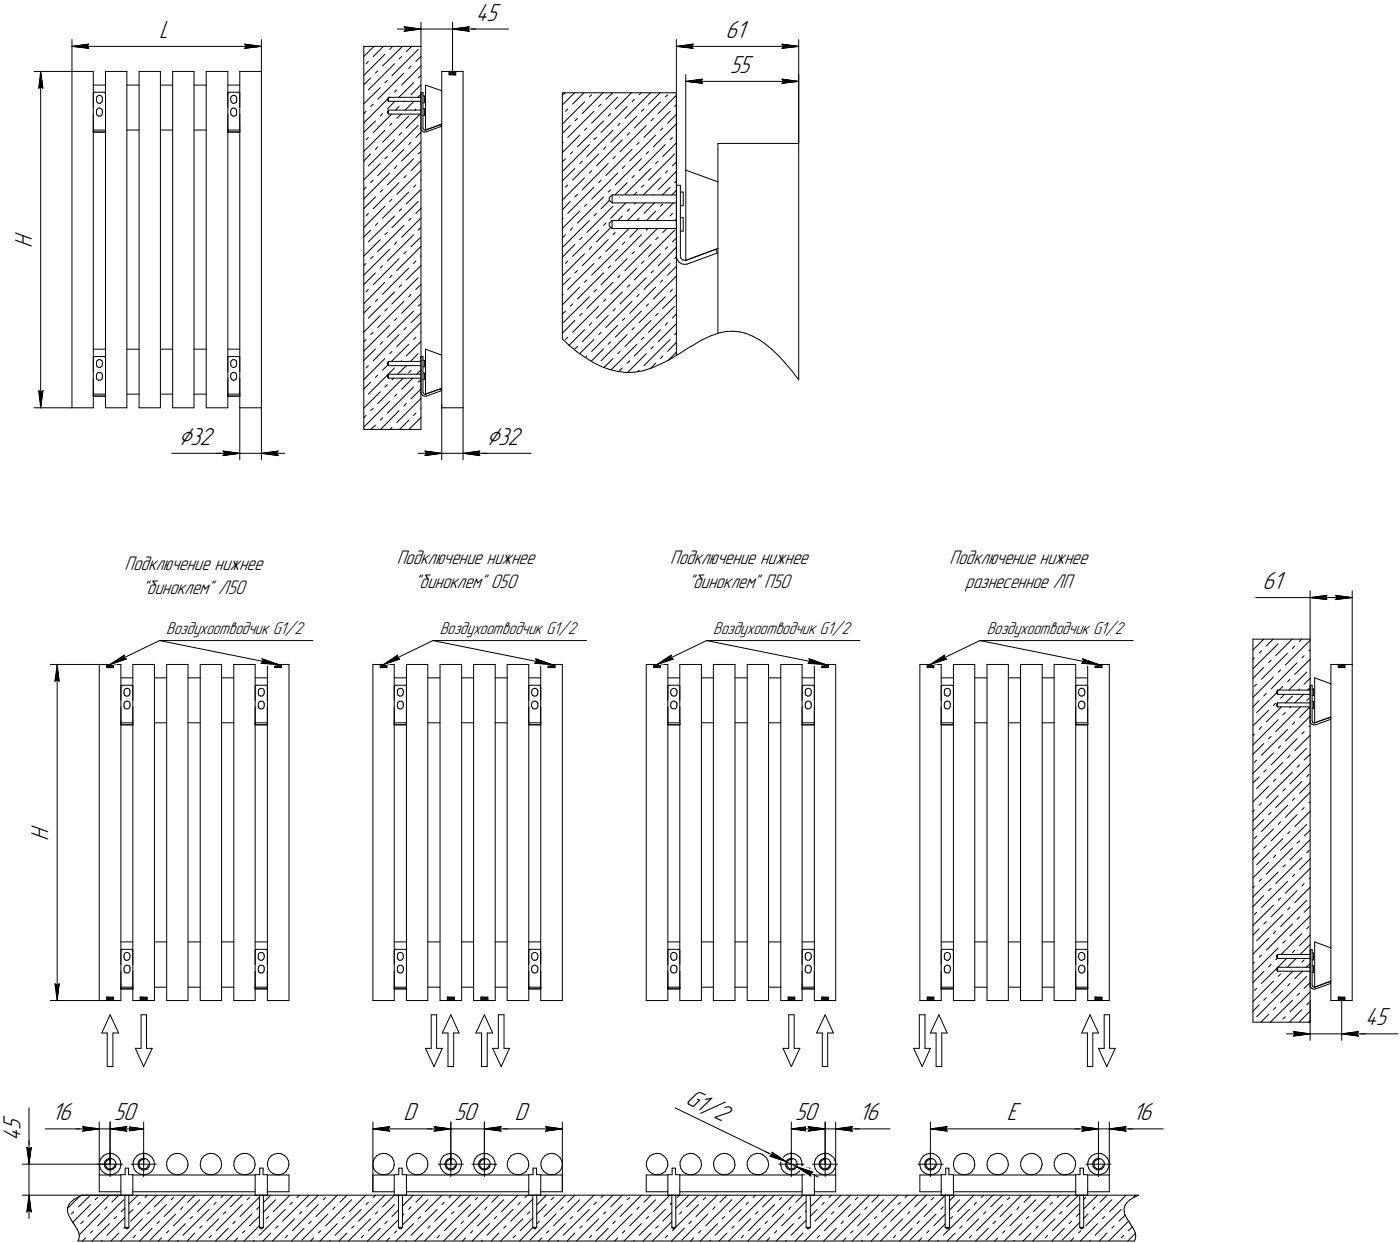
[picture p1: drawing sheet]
<svg xmlns="http://www.w3.org/2000/svg" width="417mm" height="370mm" viewBox="0 0 417 370" stroke-linecap="round" stroke-linejoin="round" font-family="sans-serif">
<defs><g id="words">
<g font-size="8.5">
<text x="53.2" y="132.3">Ç32</text>
<text x="144.9" y="132.3">Ç32</text>
</g>
<g font-size="7.8">
<text x="47.4" y="11.2">L</text>
<text x="141.7" y="6.1">45</text>
<text x="216" y="11.2">61</text>
<text x="217.2" y="21.6">55</text>
<text x="9.6" y="73.8" transform="rotate(-90 9.6 73.8)">H</text>
<text x="375.8" y="175.2">61</text>
<text x="14.5" y="250.2" transform="rotate(-90 14.5 250.2)">H</text>
<text x="406.4" y="305">45</text>
<text x="203.8" y="328.2" transform="rotate(26 203.8 328.2)">G1/2</text>
<text x="15.5" y="333.3">16</text>
<text x="33.9" y="333.3">50</text>
<text x="120.1" y="333.3">D</text>
<text x="135.3" y="333.3">50</text>
<text x="153.3" y="333.3">D</text>
<text x="236.7" y="333.3">50</text>
<text x="255.8" y="333.3">16</text>
<text x="299.7" y="333.3">E</text>
<text x="337.2" y="333.3">16</text>
<text x="6.1" y="339.4" transform="rotate(-90 6.1 339.4)">4</text>
<text x="6.1" y="336.2" transform="rotate(-90 6.1 336.2)">5</text>
</g>
<g font-size="6.2">
<text x="118.1" y="167.8">Подключение нижнее</text>
<text x="199.5" y="167.8">Подключение нижнее</text>
<text x="282.7" y="167.8">Подключение нижнее</text>
<text x="37.1" y="169.7">Подключение нижнее</text>
<text x="42.4" y="176.7">&quot;биноклем&quot; Л50</text>
<text x="123.5" y="174.8">&quot;биноклем&quot; 050</text>
<text x="204.9" y="174.8">&quot;биноклем&quot; П50</text>
<text x="287.3" y="174.8">разнесенное ЛП</text>
</g>
<g font-size="5.4">
<text x="49.5" y="188.5">Воздухоотводчик G1/2</text>
<text x="130.9" y="188.5">Воздухоотводчик G1/2</text>
<text x="212.3" y="188.5">Воздухоотводчик G1/2</text>
<text x="293.7" y="188.5">Воздухоотводчик G1/2</text>
</g>
</g></defs>
<g fill="none" stroke="#000" stroke-width=".3">
<path d="M21.4 11.8v9.5zM21.4 13.8l5-.7zM21.4 13.8l5 .6zM21.4 13.8h56.4zM25.9 13.8l.5 .6zM26.4 13.1l-.5 .7zM72.8 14.4l5-.6zM72.8 13.1l.5 .7zM72.8 13.1l5 .7zM73.3 13.8l-.5 .6zM77.8 11.8v9.5zM108.3 13.8h17z"/>
<path d="M108.3 13.8v114zM108.3 16.8l3-3zM108.3 14l.2-.2zM109 19l.6-.7zM111.1 16.8l3-3zM113.9 19.6l5.9-5.8zM116 14.7l.7-.6zM118.3 8.6h7zM118.8 17.5l.7-.7zM120.3 8l5 .6zM120.3 8l.5 .6zM120.3 9.3l5-.7z"/>
<path d="M120.8 8.6l-.5 .7zM120.9 15.4l1.7-1.6zM122.3 19.6l-.6 .8zM123.8 18.3l1.5-1.5zM125.3 13.8v114zM125.3 6.6v7.2zM125.3 8.6h9.4zM134.7 8.6h4.9zM134.7 6.6v14.7zM134.7 8.6l5 .7zM134.7 8.6l5-.6zM134.7 8.6h6.9z"/>
<path d="M139.2 8.6l.5 .7zM139.6 8.6h11.8zM139.7 8l-.5 .6zM201.3 11.8v43.3zM201.3 13.8l5-.7zM201.3 13.8l5 .6zM201.3 13.8h36.4zM205.8 13.8l.5 .6zM206.3 13.1l-.5 .7zM232.7 14.4l5-.6zM232.7 13.1l.6 .7zM232.7 13.1l5 .7z"/>
<path d="M233.3 13.8l-.6 .6zM237.7 11.8v30.9zM10.2 21.3h11.2zM11.5 26.2l.6-.4zM12.1 21.3l.7 4.9zM12.1 25.8l.7 .4zM12.1 21.3l-.6 4.9zM12.1 21.3v100zM21.4 21.3v100zM21.4 21.3h6.4zM27.8 21.3v100zM27.8 25.3h3.6z"/>
<path d="M27.8 38.7h3.6zM27.8 39.3h3.6zM27.8 38v1.3zM27.8 34v4zM27.8 27.9v4zM27.8 38.7v.6zM27.9 27.6l.3-.2zM27.9 27.6l-.1 .3zM28.2 27.4h2.8zM28.7 33.7l.2 .5zM28.7 29.9l.2 .5zM28.7 33.1v.6z"/>
<path d="M28.7 29.3v.6zM28.9 34.2l.4 .3zM28.9 30.4l.4 .3zM28.9 32.5l-.2 .6zM28.9 32.5l.4-.3zM28.9 28.7l-.2 .6zM28.9 28.7l.4-.3zM29.3 34.5h.6zM29.3 30.7h.6zM29.3 32.2h.5zM29.3 28.4h.5zM29.8 32.2l.5 .3z"/>
<path d="M29.8 28.4l.5 .3zM29.9 34.5l.4-.3zM29.9 30.7l.4-.3zM30.3 32.5l.2 .5zM30.3 28.7l.2 .5zM30.5 33.7l-.2 .5zM30.5 29.3v.6zM30.5 29.9l-.2 .5zM30.5 33h.1M30.5 29.2h.1M30.5 33.1v.6zM31 27.4l.2 .2z"/>
<path d="M31.2 27.6l.2 .3zM31.4 21.3v100zM31.4 21.3h6.4zM31.4 38v1.3zM31.4 34v4zM31.4 27.9v4zM31.4 38.7v.6zM37.8 21.3v100zM37.8 25.3h3.6zM37.8 38.7h3.6zM41.4 21.3v100zM41.4 21.3h6.4z"/>
<path d="M47.8 21.3v100zM47.8 25.3h3.6zM47.8 38.7h3.6zM51.4 21.3v100zM51.4 21.3h6.3zM57.7 21.3v100zM57.7 25.3h3.7zM57.7 38.7h3.7zM61.4 21.3v100zM61.4 21.3h6.4zM67.8 21.3v100zM67.8 25.3h3.6z"/>
<path d="M67.8 38.7h3.6zM67.8 39.3h3.6zM67.8 38v1.3zM67.8 34v4zM67.8 27.9v4zM67.8 38.7v.6zM67.9 27.6l.3-.2zM67.9 27.6l-.1 .3zM68.2 27.4h2.8zM68.7 33.7l.2 .5zM68.7 29.9l.2 .5zM68.7 33.1v.6z"/>
<path d="M68.7 29.3v.6zM68.8 32.5l-.1 .6zM68.8 32.5l.5-.3zM68.8 28.7l-.1 .6zM68.8 28.7l.5-.3zM68.9 34.2l.4 .3zM68.9 30.4l.4 .3zM69.3 32.2h.5zM69.3 28.4h.5zM69.3 34.5h.5zM69.3 30.7h.5zM69.8 34.5l.6-.3z"/>
<path d="M69.8 30.7l.6-.3zM69.8 32.2l.5 .3zM69.8 28.4l.5 .3zM70.3 32.5l.1 .5zM70.3 28.7l.1 .5zM70.4 33.7v.5zM70.4 29.3v.6zM70.4 29.9v.5zM70.4 33h.1M70.4 29.2h.1M70.4 33.1v.6zM71 27.4l.3 .2z"/>
<path d="M71.3 27.6l.1 .3zM71.4 21.3v100zM71.4 21.3h6.4zM71.4 38v1.3zM71.4 34v4zM71.4 27.9v4zM71.4 38.7v.6zM77.8 21.3v100zM108.3 39.4l3.5-3.4zM108.3 22.4l6.3-6.2zM108.3 36.6l7-7.1zM108.3 30.9l4.9-4.8z"/>
<path d="M108.3 25.2l2-2zM109 33.1l-.7 .7zM109.6 26.8l7.8-7.8zM110.3 31.7l.8-.7zM111.1 39.5l5.5-5.5zM111.8 21.8l.6-.7zM112.4 29.5l7.8-7.7zM113.9 33.8l-.7 .7zM114.6 24.6l.7-.6zM115.3 29.4v.4zM115.3 29.8l.4 .3zM115.3 33.2v.3z"/>
<path d="M115.3 33.5l.4 .5zM115.7 29h9.6zM115.7 30.1h9.6zM115.7 29l-.4 .4zM115.7 29v1.1zM115.7 32.8h9.6zM115.7 34h9.6zM115.7 32.8l-.4 .4zM115.7 32.8v1.2zM115.9 29h.1M116 37.3l.7-.6zM116.7 22.5l7.8-7.8z"/>
<path d="M117.4 27.4l.7-.6zM117.5 30.1l-2.2 2.3zM118.1 35.2l1.3-1.2zM118.7 29l4.4-4.4zM118.8 31.7l-1 1.1zM119.5 25.3l5.8-5.7zM120.2 30.3l.2-.2zM120.6 32.8l2.6-2.7zM122.3 28.2l3-3zM123.4 32.8l.4-.4zM124.4 29l.9-1zM124.5 23.2l.7-.7z"/>
<path d="M125.1 34l-4.2 4.1zM125.2 31h.1M125.3 38.5l.4 .5zM125.3 38.1v.4zM125.3 27.9v10.2zM125.3 27.5h.6zM125.3 27.5v.4zM125.7 39l.5 .3zM125.9 27.9v10.2zM125.9 38.1l.2 .4zM125.9 27.5v.4zM125.9 28.5h.4z"/>
<path d="M125.9 30.6h.4zM125.9 32.3h.4zM125.9 34.4h.4zM126.1 38.5l.4 .2zM126.2 39.3l.7-.1zM126.3 28.5v2.1zM126.3 32.3v2.1zM126.5 38.7h.2zM126.7 38.7l4.8-1.8zM126.7 25.3l4.8 1.7zM126.7 25.3v13.4zM126.7 38.7l4.4-1.6z"/>
<path d="M126.9 39.2l4.5-1.6zM131.1 37.1l.3 .5zM131.5 21.3v5.7zM131.5 36.9v68.8zM131.5 27v9.9zM131.5 21.3h6.3zM133.7 21.3v1zM133.7 22.3h1.9zM133.7 22.1l1.9 .2zM133.7 21.8l1.9 .3zM133.7 21.7l1.9 .1zM133.7 21.4l1.9 .3z"/>
<path d="M134.2 21.3l1.4 .1zM135.6 21.3v1zM137.8 21.3v100zM167.4 27.6h33.9zM167.4 27.6v73.2zM167.4 36.9l6.6-6.6zM167.4 31.2l3.6-3.6zM167.4 39.7l2.4-2.4zM168.2 27.6l-.6 .6zM168.3 33.1l.7-.7zM170.4 31l3.4-3.4zM171.1 36l.8-.8z"/>
<path d="M173.3 33.8l6.2-6.2zM174 38.8l.7-.7zM176.1 28.2l-.7 .7zM176.1 36.7l7.8-7.8zM178.2 31.7l.7-.7zM180.3 29.5l2.1-1.9zM181 34.5l.8-.7zM183.1 32.4l4.9-4.8zM183.9 37.3l.7-.6zM186 35.2l7.6-7.6zM186.7 31.7l-7.8 7.8zM188.8 38.1l7.8-7.8z"/>
<path d="M188.8 29.5l-.7 .8zM190.2 28.2l.6-.6zM190.9 33.1l.8-.7zM193 31l3.5-3.4zM194.5 35.2l-.7 .8zM195.9 33.8l5.4-5.4zM196.6 38.8l.7-.7zM198.7 28.2l-.7 .7zM198.7 36.7l2.6-2.7zM200.8 31.7l.5-.5zM201.3 27.6v78.1zM204.1 22.2v28.4z"/>
<path d="M204.1 24.2l5-.7zM204.1 24.2l5 .6zM204.1 24.2h33.6zM208.6 24.2l.5 .6zM209.1 23.5l-.5 .7zM232.7 24.8l5-.6zM232.7 23.5l.6 .7zM232.7 23.5l5 .7zM233.3 24.2l-.6 .6zM237.7 22.2v20.5zM108.3 56.4l.7-.7zM108.3 45l6.3-6.2z"/>
<path d="M108.3 59.2l7.7-7.7zM108.3 53.5l4.9-4.8zM109 41.6l.6-.7zM109.6 49.4l7.8-7.8zM110.3 54.4l.8-.8zM110.3 45.8l-2 2.1zM112.4 52.2l7.8-7.8zM112.4 43.7l-.6 .7zM113.2 57.1l.7-.6zM113.9 42.3l7.8-7.8zM114.6 47.2l.7-.6zM115.3 55l7.8-7.8z"/>
<path d="M116 59.9l.7-.6zM116.7 45.1l7.8-7.8zM118.1 57.8l7.2-7.1zM118.1 49.4l-.7 .7zM118.8 40.2l.7-.7zM118.8 54.4l-7.7 7.7zM119.5 47.9l5.8-5.7zM120.2 52.9l.7-.7zM121.7 43l.6-.7zM122.3 50.8l3-3zM123.1 55.7l.7-.7zM123.8 40.9l1.5-1.5z"/>
<path d="M124.5 45.8l.7-.7zM125.2 53.6h.1M167.4 59.5l6.6-6.6zM167.4 53.8l3.7-3.7zM167.4 48.2l.9-1zM167.4 42.6l.2-.3zM167.4 45.4l5.2-5.2zM167.6 50.8l7.8-7.8zM169 40.9l7.8-7.8zM169 55l-.7 .7zM169.8 59.9l-2.4 2.5zM170.4 45.1l-.6 .7z"/>
<path d="M170.4 53.6l7.8-7.8zM171.9 43.7l7.8-7.7zM171.9 57.8l-.8 .8zM173.3 47.9l-.7 .8zM174.7 46.6l7.8-7.8zM175.4 51.5l.7-.7zM176.1 59.3l7.8-7.8zM176.8 41.6l.7-.7zM178.9 53.6l-.7 .8zM180.3 52.2l7.8-7.8zM180.3 43.7l-.6 .7zM181 57.1l.8-.6z"/>
<path d="M181 48.7l-7.7 7.8zM181.4 58.8v.8zM181.4 58.8l.8-.8zM181.4 59.6l.8 .8zM181.8 42.3l7.8-7.8zM182.2 58h19.1zM182.2 58v2.4zM182.5 47.2l.6-.6zM183 58l3.7-3.6zM183.1 55l7.8-7.8zM184.6 45.1l7.8-7.8zM185.3 41.6l-7.8 7.8z"/>
<path d="M186 57.8l7.8-7.7zM186 49.4l-.7 .7zM186.7 40.2l.8-.7zM188.1 52.9l.7-.7zM188.7 58l.9-.9zM190.2 42.3l-.6 .7zM190.2 50.8l7.8-7.8zM190.9 55.7l.8-.7zM191.5 58l5.1-5.1zM191.7 40.9l7.8-7.8zM192.4 45.8l.6-.7zM193 53.6l7.8-7.8z"/>
<path d="M194.5 43.7l6.8-6.9zM194.5 57.8l-.1 .2zM195.2 48.7l.7-.8zM195.2 40.2l-7.7 7.7zM197.2 58l2.3-2.3zM197.3 46.6l4-4.1zM198 51.5l.7-.7zM199.5 41.6l.7-.7zM200 58l1.3-1.4zM200.2 49.4l1.1-1.2zM200.8 54.4l.5-.6zM201.3 55.9v20.4z"/>
<path d="M201.3 55.1h1.2zM201.3 55.1v.8zM201.3 51l-5.4 5.5zM202.5 55.9v20.4zM202.5 55.1v.8zM202.5 57.1h.9zM203.4 57.1v4.1zM204.1 50.6l9.6 3.5zM204.1 50.6v26.9zM213.7 44.6v9.5zM213.7 54.1v19.8zM213.7 42.7v1.9z"/>
<path d="M213.7 42.7h2zM215.7 42.7h20zM235.7 42.7h2zM237.7 44.6v68.4zM237.7 42.7v1.9zM108.3 79l.7-.6zM108.3 62.1l3.5-3.5zM108.3 76.2l4.9-4.9zM108.3 70.5l2-2zM109.6 72l7.8-7.7zM109.6 63.5l-.6 .8zM110.3 77l.8-.7z"/>
<path d="M111.8 67.1l.6-.7zM112.4 74.8l7.8-7.7zM113.9 79.1l-.7 .7zM113.9 64.9l7.8-7.8zM114.6 61.4l-6.3 6.3zM114.6 69.8l.7-.6zM115.3 77.6l7.8-7.8zM116.7 67.7l7.8-7.8zM118.1 72l-.7 .7zM118.8 62.8l.7-.7zM118.8 77l-7.7 7.8zM119.5 70.6l5.8-5.7z"/>
<path d="M120.2 75.5l.7-.7zM120.9 60.7l4.4-4.3zM121.7 65.6l.6-.7zM122.3 73.4l3-2.9zM123.8 77.6l-.7 .8zM125.2 67.7l-.7 .8zM125.3 62l-1.5 1.5zM125.3 76.1l-.1 .2zM167.4 65.2l.2-.3zM167.4 68l5.2-5.2zM167.6 73.4l7.8-7.8zM168.3 69.8l-.9 1.1z"/>
<path d="M169 63.5l7.8-7.8zM169 77.6l-.7 .8zM170.4 67.7l-.6 .8zM170.4 76.3l7.8-7.8zM171.1 72.7l-3.7 3.8zM171.9 66.4l7.8-7.8zM172.6 71.3l.7-.7zM174 61.4l.7-.7zM174.7 69.2l7.8-7.8zM176.1 73.4l-.7 .8zM176.8 64.3l.7-.8zM177.5 72l4.4-4.4z"/>
<path d="M178.2 77l.7-.7zM178.9 62.1l2.5-2.5zM179.7 67.1l.6-.7zM181 79.8l.8-.7zM181 71.3l-7.7 7.8zM181.4 66.4v.8zM181.4 66.4l.8-.8zM181.4 67.2l.8 .8zM182.2 60.4h19.1zM182.2 65.6h19.1zM182.2 68h19.1zM182.2 65.6v2.4z"/>
<path d="M183.1 77.6l7.8-7.8zM183.1 69.2l-.6 .6zM183.9 65.6l1.4-1.3zM185.3 72.7l.7-.7zM186.3 60.4l-4.5 4.5zM186.7 62.8l.8-.7zM187.2 68l-6.9 6.8zM188.1 75.5l.7-.7zM188.8 60.7l.3-.3zM189.6 65.6l.6-.7zM190 68l-2.5 2.6zM190.2 73.4l5.5-5.4z"/>
<path d="M190.9 78.4l.8-.8zM191.7 63.5l3.1-3.1zM191.9 60.4l-5.1 5.2zM192.4 68.5l.5-.5zM193 76.3l7.8-7.8zM195.2 71.3l.7-.7zM195.2 62.8l-2.8 2.8zM196.6 61.4l.7-.7zM197.3 69.2l1.2-1.2zM198.7 73.4l-.7 .8zM200.2 72l1.1-1.2zM200.2 63.5l-.7 .8z"/>
<path d="M200.4 60.4l-5.2 5.2zM200.8 77l.5-.5zM201.3 76.4l.3 .9zM201.3 76.4h.1M201.3 65.1l-.4 .5zM201.3 73.6l-5.4 5.5zM201.6 77.3l.5 .7zM202.1 78l.8 .5zM202.5 76.3l.2 .6zM202.5 61.2h.9zM202.5 64.8h.9zM202.5 68.7h.9z"/>
<path d="M202.7 76.9l.5 .4zM202.9 78.5l.8 .2zM203.2 77.3l.6 .2zM203.4 64.8v3.9zM203.7 78.7l.9-.1zM203.8 77.5h.3zM204.1 77.5l9.6-3.6zM204.1 77.5l9-3.3zM204.6 78.6l8.9-3.3zM213.1 74.2l.4 1.1zM213.7 73.9v25.2zM108.3 84.7l3.5-3.5z"/>
<path d="M108.3 98.8l4.9-4.9zM108.3 93.1l2-2zM108.3 81.9l7.7-7.7zM109.6 94.7l7.8-7.8zM109.6 86.1l-.6 .8zM110.3 99.6l.8-.7zM111.8 89.7l.6-.7zM112.4 97.5l7.8-7.8zM113.9 87.5l7.8-7.7zM114.6 84l-6.3 6.3zM114.6 92.5l.7-.7zM116.7 81.9l-.7 .7z"/>
<path d="M116.7 90.4l7.8-7.8zM117.4 95.3l.7-.6zM118.1 80.5l7.2-7.2zM118.8 85.4l.7-.6zM118.8 99.6l-7.7 7.8zM119.5 93.2l5.8-5.7zM120.2 98.1l.7-.6zM120.9 83.3l4.4-4.3zM122.3 87.5l-.6 .8zM122.3 96l3-2.9zM123.8 86.1l1.5-1.4zM124.5 91.1l.7-.7z"/>
<path d="M125.3 95.9l-7.2 7.2zM125.2 98.9h.1M167.4 93.5l.9-1zM167.4 82.1l6.6-6.6zM167.4 87.8l.2-.3zM167.4 85l2.4-2.4zM167.6 96l7.8-7.7zM169 86.1l7.8-7.7zM169.8 91.1l.6-.7zM170.4 98.9l7.8-7.8zM171.1 95.3l-3.7 3.8zM171.1 81.2l.8-.7z"/>
<path d="M171.9 89l7.8-7.8zM172.6 93.9l.7-.7zM172.6 85.4l-5.2 5.3zM174 84l.7-.7zM174.7 91.8l7.8-7.8zM176.1 96l-.7 .8zM176.1 81.9l7.8-7.7zM176.8 86.9l.7-.8zM178.2 99.6l.7-.7zM178.9 84.8l7.8-7.8zM179.7 89.7l.6-.7zM180.3 97.5l7.8-7.8z"/>
<path d="M181 93.9l-7.7 7.8zM181.8 87.5l7.8-7.7zM183.1 91.8l-.6 .7zM184.6 81.9l-.7 .7zM184.6 90.4l7.8-7.8zM185.3 86.9l-7.8 7.8zM185.3 95.3l.7-.6zM186 80.5l7.8-7.8zM186.7 85.4l.8-.6zM188.8 83.3l7.8-7.8zM188.8 97.5l-.7 .6zM190.2 87.5l-.6 .8z"/>
<path d="M190.2 96l7.8-7.7zM191.7 86.1l7.8-7.7zM192.4 91.1l.6-.7zM193.8 81.2l.7-.7zM195.2 93.9l.7-.7zM195.2 85.4l-7.7 7.8zM197.3 91.8l4-4.1zM197.3 83.3l-.7 .7zM198.7 96l-.7 .8zM198.7 81.9l2.6-2.7zM200.2 86.1l-.7 .8zM200.8 99.6l.5-.5z"/>
<path d="M200.8 91.1l-7.8 7.8zM201.3 93.4l-1.1 1.3zM201.3 82.1l-6.8 6.9zM211.4 100l2.4-.9zM213.8 99.1l2.2-.5zM216 98.6h2zM218 98.6l2 .1zM220 98.7l2 .4zM222 99.1l1.9 .9zM223.9 100l2 1zM11.5 116.2l.6 5.1zM11.5 116.2l.6 .6z"/>
<path d="M12.1 116.8l.7-.6zM12.8 116.2l-.7 5.1zM27.8 103.9h3.6zM27.8 117.3h3.6zM27.8 117.9h3.6zM27.8 116.7v1.2zM27.8 112.5v4.2zM27.8 106.4v4.2zM27.8 117.3v.6zM27.9 106.2l.3-.1zM27.9 106.2l-.1 .2zM28.2 106.1h2.8z"/>
<path d="M28.7 112.4l.2 .5zM28.7 112.4h.1M28.7 108.5l.2 .6zM28.7 108.5h.1M28.7 111.7v.6zM28.7 107.9v.6zM28.9 112.9l.4 .2zM28.9 109.1l.4 .2zM28.9 111.2l-.2 .5zM28.9 111.2l.4-.4zM28.9 107.4l-.2 .5zM28.9 107.4l.4-.4z"/>
<path d="M29.3 113.1h.6zM29.3 109.3h.6zM29.3 110.8h.5zM29.3 107h.5zM29.8 110.8l.5 .3zM29.8 107l.5 .3zM29.9 113.1l.4-.3zM29.9 109.3l.4-.3zM30.3 111.1l.2 .5zM30.3 107.3l.2 .5zM30.5 112.3l-.2 .5zM30.5 107.9v.6z"/>
<path d="M30.5 108.5l-.2 .5zM30.5 111.6h.1M30.5 107.8h.1M30.5 111.7v.6zM31 106.1l.2 .1zM31.2 106.2l.2 .2zM31.4 116.7v1.2zM31.4 112.5v4.2zM31.4 106.4v4.2zM31.4 117.3v.6zM37.8 103.9h3.6zM37.8 117.3h3.6z"/>
<path d="M47.8 103.9h3.6zM47.8 117.3h3.6zM57.7 103.9h3.7zM57.7 117.3h3.7zM67.8 103.9h3.6zM67.8 117.3h3.6zM67.8 117.9h3.6zM67.8 116.7v1.2zM67.8 112.5v4.2zM67.8 106.4v4.2zM67.8 117.3v.6zM67.9 106.2l.3-.1z"/>
<path d="M67.9 106.2l-.1 .2zM68.2 106.1h2.8zM68.7 112.4l.2 .5zM68.7 112.4h.1M68.7 108.5l.2 .6zM68.7 108.5h.1M68.7 111.7v.6zM68.7 107.9v.6zM68.8 111.2l-.1 .5zM68.8 111.2l.5-.4zM68.8 107.4l-.1 .5zM68.8 107.4l.5-.4z"/>
<path d="M68.9 112.9l.4 .2zM68.9 109.1l.4 .2zM69.3 110.8h.5zM69.3 107h.5zM69.3 113.1h.5zM69.3 109.3h.5zM69.8 113.1l.5-.3zM69.8 109.3l.5-.3zM69.8 110.8l.5 .3zM69.8 107l.5 .3zM70.3 111.1l.1 .5zM70.3 107.3l.1 .5z"/>
<path d="M70.4 112.3l-.1 .5zM70.4 107.9v.6zM70.4 108.5l-.1 .5zM70.4 111.6h.1M70.4 107.8h.1M70.4 111.7v.6zM71 106.1l.3 .1zM71.3 106.2l.1 .2zM71.4 116.7v1.2zM71.4 112.5v4.2zM71.4 106.4v4.2zM71.4 117.3v.6z"/>
<path d="M108.3 112.9l6.3-6.2zM108.3 107.3l3.5-3.5zM108.3 101.6l.7-.6zM108.3 115.7l2-2zM108.3 104.5l7.7-7.7zM109 109.5l.6-.7zM109.6 117.3l7.8-7.8zM111.8 112.3l.6-.7zM113.9 101.7l-.7 .7zM113.9 110.2l1.6-1.7zM114.6 115.1l.7-.6zM115.3 107.9v.5z"/>
<path d="M115.3 108.4l.4 .4zM115.3 111.8v.4zM115.3 112.2l.4 .3zM115.3 100.3l7.8-7.8zM115.7 107.5h9.6zM115.7 108.8h9.6zM115.7 107.5l-.4 .4zM115.7 107.5v1.3zM115.7 111.3h9.6zM115.7 112.5h9.6zM115.7 111.3l-.4 .5zM115.7 111.3v1.2z"/>
<path d="M116 105.2l.7-.6zM116.5 107.5l5.2-5.1zM117.2 112.5l-.5 .5zM117.4 117.9l.7-.6zM118.4 111.3l2.6-2.5zM119.3 107.5l.2-.1zM119.5 115.8l3.4-3.3zM120.9 105.9l4.4-4.3zM122.2 107.5l2.3-2.3zM122.3 110.2l-.6 .7zM122.3 118.7l3-3zM123.1 101l.7-.7z"/>
<path d="M124 111.3l1.3-1.2zM124.5 113.7l.7-.7zM125 107.5l.3-.2zM125.3 117.1l.4 .5zM125.3 116.8v.3zM125.3 106.5v10.3zM125.3 106.1h.6zM125.3 106.1v.4zM125.7 117.6l.5 .3zM125.9 106.5v10.3zM125.9 116.8l.2 .3zM125.9 106.1v.4z"/>
<path d="M125.9 107.2h.4zM125.9 109.1h.4zM125.9 111h.4zM125.9 112.9h.4zM126.1 117.1l.4 .2zM126.2 117.9h.7zM126.3 107.2v1.9zM126.3 111v1.9zM126.5 117.3h.2zM126.7 117.3l4.8-1.7zM126.7 103.9l4.8 1.8zM126.7 103.9v13.4z"/>
<path d="M126.7 117.3l4.4-1.6zM126.9 117.9l4.5-1.7zM131.1 115.7l.3 .5zM131.5 105.7v9.9zM131.5 115.6v5.7zM167.4 100.8l1.8 1.8zM168.3 101l.7-.7zM169.2 102.6l2.5 2zM169.4 102.7l4.6-4.6zM171.1 103.8l.8-.7zM171.7 104.6l2.5 1.7zM174.2 106.3l2.4 1.6z"/>
<path d="M174.7 105.9l-.5 .5zM175.9 107.5l3.8-3.7zM176.1 104.6l7.8-7.8zM176.6 107.9l2.4 1.2zM176.8 101l-4.2 4.2zM178.9 107.4l7.8-7.8zM179 109.1l2.4 .8zM179.7 109.4l2.8-2.7zM181 102.4l.8-.7zM181.4 109.9l2.4 .6zM181.9 110.1l7.7-7.7zM183.1 100.3l7.8-7.8z"/>
<path d="M183.8 110.5l2.5 .3zM183.9 105.2l.7-.6zM184.1 110.6l1.2-1.1zM186 103.1l7.8-7.8zM186.3 110.8l2.5-.1zM186.7 108l.8-.6zM186.8 110.8l5.6-5.6zM188.8 110.7l2.6-.4zM188.8 105.9l7.8-7.8zM189.8 110.6l.4-.4zM190.9 101l.8-.7zM191.4 110.3l2.8-.9z"/>
<path d="M191.7 108.8l7.8-7.8zM193.8 103.8l.7-.7zM194.2 109.4l3.4-1.5zM195.2 108l-1.6 1.6zM195.9 101.7l5.4-5.4zM197.3 105.9l-.7 .8zM197.6 107.9l2.4-1.3zM200 106.6l1.6-1zM201.3 104.7l-2.4 2.6zM201.3 101.9l-2.6 2.7zM201.6 105.6l1.2-.7zM202.8 104.9l1.1-.8z"/>
<path d="M203.9 104.1l1.8-1.1zM205.7 103l3.2-1.8zM208.9 101.2l2.5-1.2zM225.9 101l1.9 1.4zM227.8 102.4l2 1.6zM229.8 104l1.9 1.8zM231.7 105.8l2 2.1zM233.7 107.9l2 2.4zM235.7 110.3l2 2.7zM10.2 121.3h11.2zM21.4 121.3h6.4zM31.4 121.3h6.4z"/>
<path d="M41.4 121.3h6.4zM51.1 134.9h15.3zM51.4 121.3h6.3zM61.4 121.3h6.4zM64.3 134.9h7.1zM66.4 134.9h5zM66.4 134.2l5 .7zM66.4 134.2l.5 .7zM66.4 135.6l5-.7zM66.9 134.9l-.5 .7zM71.4 121.3h6.4zM71.4 121.3v15.5z"/>
<path d="M71.4 134.9h6.4zM77.8 121.3v15.5zM77.8 134.9l5 .7zM77.8 134.9l5-.7zM77.8 134.9h7zM82.3 134.9l.5 .7zM82.8 134.2l-.5 .7zM108.3 127.8h17zM108.3 124.3l.7-.7zM108.3 127.1l7.7-7.7zM108.3 121.4l4.9-4.8zM110.3 122.2l.8-.7z"/>
<path d="M110.4 127.8l1.4-1.3zM112.4 120.1l7.6-7.6zM113.9 124.3l-.7 .8zM115.3 122.9l7.8-7.8zM116.1 127.8l.6-.6zM118.1 125.7l7.2-7.2zM118.8 122.2l-5.5 5.6zM119 127.8l2.7-2.7zM120.9 120.1l-.7 .7zM121.8 127.8l3.5-3.6zM123.1 123.6l.7-.7zM124.5 134.9h7z"/>
<path d="M125.2 121.5h.1M126.5 134.2l5 .7zM126.5 134.2l.5 .7zM126.5 135.6l5-.7zM127 134.9l-.5 .7zM131.5 121.3h1zM131.5 120.3v1zM131.5 121.3v15.5zM131.5 134.9h6.3zM132.5 121.3h5.3zM137.8 134.9h5zM137.8 121.3v15.5z"/>
<path d="M137.8 134.9l5 .7zM137.8 134.9l5-.7zM137.8 134.9h7.1zM142.4 134.9l.4 .7zM142.8 134.9h15.3zM142.8 134.2l-.4 .7zM373.8 177.8h11.2zM385 177.8h5zM390 175.8v14.4zM390 177.8l5-.7zM390 177.8l5 .6zM390 177.8h12.5z"/>
<path d="M394.5 177.8l.5 .6zM395 177.1l-.5 .7zM397.5 178.4l5-.6zM397.5 177.1l.5 .7zM397.5 177.1l5 .7zM398 177.8l-.5 .6zM402.5 175.8v21.9zM15 197.7h14.5zM17 197.7l.6 5zM17 197.7l-.7 5zM17 197.7v100zM29.5 197.7v100z"/>
<path d="M29.5 197.7h6.5zM31.7 197.7v.9zM31.7 198.6h2.1zM31.7 198.5l2.1 .1zM31.7 198.2l2.1 .3zM31.7 198l2.1 .2zM31.7 197.8l2.1 .2zM32.3 197.7l1.5 .1zM32.8 197.7l4.2-2.8zM32.8 197.7l4.8-1.6zM32.8 197.7l14.7-7.1zM33.8 197.7v.9z"/>
<path d="M36 197.7v100zM36.8 195.7l.8 .4zM37 194.9l-.2 .8zM39.5 197.7v100zM39.5 197.7h6.5zM46 197.7v100zM47.5 190.6l35.3 7.1zM47.5 190.6h45.6zM49.6 197.7v100zM49.6 197.7h6.4zM56 197.7v100zM59.6 197.7v100z"/>
<path d="M59.6 197.7h6.4zM66 197.7v100zM69.6 197.7v100zM69.6 197.7h6.3zM75.9 197.7v100zM77.7 197.4l5.1 .3zM77.7 197.4l.7-.6zM78 196l.4 .8zM78 196l4.8 1.7zM79.6 197.7v100zM79.6 197.7h6.4zM81.8 197.7v.9z"/>
<path d="M81.8 198.6h2zM81.8 198.5l2 .1zM81.8 198.2l2 .3zM81.8 198l2 .2zM81.8 197.8l2 .2zM82.4 197.7l1.4 .1zM83.8 197.7v.9zM86 197.7v100zM111 197.7v100zM111 197.7h6.3zM113.2 197.7v.9zM113.2 198.6h1.9z"/>
<path d="M113.2 198.5l1.9 .1zM113.2 198.2l1.9 .3zM113.2 198l1.9 .2zM113.2 197.8l1.9 .2zM113.7 197.7l1.4 .1zM114.2 197.7l4.2-2.8zM114.2 197.7l4.8-1.6zM114.2 197.7l14.7-7.1zM115.1 197.7v.9zM117.3 197.7v100zM118.3 195.7l.7 .4zM118.4 194.9l-.1 .8z"/>
<path d="M121 197.7v100zM121 197.7h6.3zM127.3 197.7v100zM128.9 190.6l35.3 7.1zM128.9 190.6h45.7zM131 197.7v100zM131 197.7h6.4zM137.4 197.7v100zM141 197.7v100zM141 197.7h6.4zM147.4 197.7v100zM151 197.7v100z"/>
<path d="M151 197.7h6.4zM157.4 197.7v100zM159.2 197.4l5 .3zM159.2 197.4l.6-.6zM159.4 196l.4 .8zM159.4 196l4.8 1.7zM161 197.7v100zM161 197.7h6.4zM163.2 197.7v.9zM163.2 198.6h2zM163.2 198.5l2 .1zM163.2 198.2l2 .3z"/>
<path d="M163.2 198l2 .2zM163.2 197.8l2 .2zM163.7 197.7l1.5 .1zM165.2 197.7v.9zM167.4 197.7v100zM192.4 197.7v100zM192.4 197.7h6.4zM194.6 197.7v.9zM194.6 198.6h2zM194.6 198.5l2 .1zM194.6 198.2l2 .3zM194.6 198l2 .2z"/>
<path d="M194.6 197.8l2 .2zM195.2 197.7l1.4 .1zM195.6 197.7l4.2-2.8zM195.6 197.7l4.8-1.6zM195.6 197.7l14.7-7.1zM196.6 197.7v.9zM198.8 197.7v100zM199.6 195.7l.8 .4zM199.8 194.9l-.2 .8zM202.4 197.7v100zM202.4 197.7h6.4zM208.8 197.7v100z"/>
<path d="M210.3 190.6l35.3 7.1zM210.3 190.6h45.6zM212.3 197.7v100zM212.3 197.7h6.5zM218.8 197.7v100zM222.4 197.7v100zM222.4 197.7h6.4zM228.8 197.7v100zM232.4 197.7v100zM232.4 197.7h6.4zM238.8 197.7v100zM240.5 197.4l5.1 .3z"/>
<path d="M240.5 197.4l.6-.6zM240.8 196l.3 .8zM240.8 196l4.8 1.7zM242.4 197.7v100zM242.4 197.7h6.4zM244.6 197.7v.9zM244.6 198.6h1.9zM244.6 198.5l1.9 .1zM244.6 198.2l1.9 .3zM244.6 198l1.9 .2zM244.6 197.8l1.9 .2zM245.1 197.7l1.4 .1z"/>
<path d="M246.5 197.7v.9zM248.8 197.7v100zM273.8 197.7v100zM273.8 197.7h6.4zM276 197.7v.9zM276 198.6h2zM276 198.5l2 .1zM276 198.2l2 .3zM276 198l2 .2zM276 197.8l2 .2zM276.5 197.7l1.5 .1zM276.9 197.7l4.3-2.8z"/>
<path d="M276.9 197.7l4.9-1.6zM276.9 197.7l14.8-7.1zM278 197.7v.9zM280.2 197.7v100zM281 195.7l.8 .4zM281.2 194.9l-.2 .8zM283.8 197.7v100zM283.8 197.7h6.4zM290.2 197.7v100zM291.7 190.6l35.3 7.1zM291.7 190.6h45.6zM293.8 197.7v100z"/>
<path d="M293.8 197.7h6.3zM300.1 197.7v100zM303.8 197.7v100zM303.8 197.7h6.4zM310.2 197.7v100zM313.8 197.7v100zM313.8 197.7h6.4zM320.2 197.7v100zM322 197.4l5 .3zM322 197.4l.6-.6zM322.2 196l.4 .8zM322.2 196l4.8 1.7z"/>
<path d="M323.8 197.7v100zM323.8 197.7h6.4zM326 197.7v.9zM326 198.6h2zM326 198.5l2 .1zM326 198.2l2 .3zM326 198l2 .2zM326 197.8l2 .2zM326.6 197.7l1.4 .1zM328 197.7v.9zM330.2 197.7v100zM373 190.2h17z"/>
<path d="M373 190.2v113.9zM373 199l7.5-7.5zM373 193.4l3.2-3.2zM373 196.2l.4-.5zM374.8 194.3l.7-.7zM376.2 198.5l-3.2 3.3zM376.9 192.2l2.1-2zM377.6 197.2l.8-.8zM379.7 195.1l4.9-4.9zM380.5 200l.7-.7zM382.6 197.9l7.4-7.4zM385.4 192.2l-.7 .8z"/>
<path d="M386.1 197.2l-7.7 7.8zM387.4 190.2l-.6 .6zM387.5 195.7l.7-.6zM389.6 193.6l.4-.3zM390 190.2v113.9zM396.2 197.7v5.8zM396.2 197.7h6.3zM398.4 197.7v.9zM398.4 198.6h1.9zM398.4 198.5l1.9 .1zM398.4 198.2l1.9 .3zM398.4 198l1.9 .2z"/>
<path d="M398.4 197.8l1.9 .2zM398.9 197.7l1.4 .1zM400.3 197.7v.9zM402.5 197.7v100zM16.3 202.7l.7-.5zM17 202.2l.6 .5zM36 201.7h3.5zM36 215.1h3.5zM36 215.6h3.5zM36 214.5v1.1zM36 210.3v4.2zM36 204.2v4.2z"/>
<path d="M36 215.1v.5zM36.1 204l.3-.1zM36.1 204l-.1 .2zM36.4 203.9h2.8zM36.9 210.1l.2 .6zM36.9 210.1h.1M36.9 206.3l.2 .5zM36.9 206.3h.1M36.9 209.5v.6zM36.9 205.7v.5zM37.1 210.7l.4 .2zM37.1 206.8l.4 .3z"/>
<path d="M37.1 209l-.2 .5zM37.1 209l.4-.4zM37.1 205.1l-.2 .6zM37.1 205.1l.4-.3zM37.5 210.9h.6zM37.5 207.1h.6zM37.5 208.6h.5zM37.5 204.8h.5zM38 208.6l.5 .3zM38 204.8l.5 .3zM38.1 210.9l.4-.3zM38.1 207.1l.4-.3z"/>
<path d="M38.5 208.9l.2 .5zM38.5 205.1l.2 .5zM38.7 210.1l-.2 .5zM38.7 205.7v.5zM38.7 206.2l-.2 .6zM38.7 209.4h.1M38.7 205.6h.1M38.7 209.5v.6zM39.2 203.9l.3 .1zM39.5 204v.2zM39.5 214.5v1.1zM39.5 210.3v4.2z"/>
<path d="M39.5 204.2v4.2zM39.5 215.1v.5zM46 201.7h3.6zM46 215.1h3.6zM56 201.7h3.6zM56 215.1h3.6zM66 201.7h3.6zM66 215.1h3.6zM75.9 201.7h3.7zM75.9 215.1h3.7zM75.9 215.6h3.7zM75.9 214.5v1.1z"/>
<path d="M75.9 210.3v4.2zM75.9 204.2v4.2zM75.9 215.1v.5zM76.1 204l.3-.1zM76.1 204l-.2 .2zM76.4 203.9h2.8zM76.9 210.1l.1 .6zM76.9 210.1h.1M76.9 206.3l.1 .5zM76.9 206.3h.1M76.9 209.5v.6zM76.9 205.7v.5z"/>
<path d="M77 210.7l.6 .2zM77 206.8l.6 .3zM77 209l-.1 .5zM77 209l.5-.4zM77 205.1l-.1 .6zM77 205.1l.5-.3zM77.5 208.6h.6zM77.5 204.8h.6zM77.6 210.9h.5zM77.6 207.1h.5zM78.1 210.9l.4-.3zM78.1 207.1l.4-.3z"/>
<path d="M78.1 208.6l.4 .3zM78.1 204.8l.4 .3zM78.5 208.9l.2 .5zM78.5 205.1l.2 .5zM78.7 210.1l-.2 .5zM78.7 205.7v.5zM78.7 206.2l-.2 .6zM78.7 209.4h.1M78.7 205.6h.1M78.7 209.5v.6zM79.2 203.9l.3 .1zM79.5 204l.1 .2z"/>
<path d="M79.6 214.5v1.1zM79.6 210.3v4.2zM79.6 204.2v4.2zM79.6 215.1v.5zM117.3 201.7h3.7zM117.3 215.1h3.7zM117.3 215.6h3.7zM117.3 214.5v1.1zM117.3 210.3v4.2zM117.3 204.2v4.2zM117.3 215.1v.5zM117.5 204l.3-.1z"/>
<path d="M117.5 204l-.2 .2zM117.8 203.9h2.8zM118.3 210.1l.1 .6zM118.3 210.1h.1M118.3 206.3l.1 .5zM118.3 206.3h.1M118.3 209.5v.6zM118.3 205.7v.5zM118.4 210.7l.6 .2zM118.4 206.8l.6 .3zM118.4 209l-.1 .5zM118.4 209l.5-.4z"/>
<path d="M118.4 205.1l-.1 .6zM118.4 205.1l.5-.3zM118.9 208.6h.6zM118.9 204.8h.6zM119 210.9h.5zM119 207.1h.5zM119.5 210.9l.4-.3zM119.5 207.1l.4-.3zM119.5 208.6l.4 .3zM119.5 204.8l.4 .3zM119.9 208.9l.2 .5zM119.9 205.1l.2 .5z"/>
<path d="M120.1 210.1l-.2 .5zM120.1 205.7v.5zM120.1 206.2l-.2 .6zM120.1 209.4h.1M120.1 205.6h.1M120.1 209.5v.6zM120.6 203.9l.3 .1zM120.9 204l.1 .2zM121 214.5v1.1zM121 210.3v4.2zM121 204.2v4.2zM121 215.1v.5z"/>
<path d="M127.3 201.7h3.7zM127.3 215.1h3.7zM137.4 201.7h3.6zM137.4 215.1h3.6zM147.4 201.7h3.6zM147.4 215.1h3.6zM157.4 201.7h3.6zM157.4 215.1h3.6zM157.4 215.6h3.6zM157.4 214.5v1.1zM157.4 210.3v4.2zM157.4 204.2v4.2z"/>
<path d="M157.4 215.1v.5zM157.5 204l.3-.1zM157.5 204l-.1 .2zM157.8 203.9h2.8zM158.2 210.1l.3 .6zM158.2 210.1h.1M158.2 206.3l.3 .5zM158.2 206.3h.1M158.2 209.5v.6zM158.2 205.7v.5zM158.4 209l-.2 .5zM158.4 209l.5-.4z"/>
<path d="M158.4 205.1l-.2 .6zM158.4 205.1l.5-.3zM158.5 210.7l.4 .2zM158.5 206.8l.4 .3zM158.9 210.9h.6zM158.9 207.1h.6zM158.9 208.6h.5zM158.9 204.8h.5zM159.4 208.6l.5 .3zM159.4 204.8l.5 .3zM159.5 210.9l.4-.3zM159.5 207.1l.4-.3z"/>
<path d="M159.9 208.9l.2 .5zM159.9 205.1l.2 .5zM160.1 210.1l-.2 .5zM160.1 205.7v.5zM160.1 206.2l-.2 .6zM160.1 209.4h.1M160.1 205.6h.1M160.1 209.5v.6zM160.6 203.9l.3 .1zM160.9 204l.1 .2zM161 214.5v1.1zM161 210.3v4.2z"/>
<path d="M161 204.2v4.2zM161 215.1v.5zM198.8 201.7h3.6zM198.8 215.1h3.6zM198.8 215.6h3.6zM198.8 214.5v1.1zM198.8 210.3v4.2zM198.8 204.2v4.2zM198.8 215.1v.5zM198.9 204l.3-.1zM198.9 204l-.1 .2zM199.2 203.9h2.8z"/>
<path d="M199.6 210.1l.3 .6zM199.6 210.1h.1M199.6 206.3l.3 .5zM199.6 206.3h.1M199.6 209.5v.6zM199.6 205.7v.5zM199.8 209l-.2 .5zM199.8 209l.5-.4zM199.8 205.1l-.2 .6zM199.8 205.1l.5-.3zM199.9 210.7l.4 .2zM199.9 206.8l.4 .3z"/>
<path d="M200.3 210.9h.6zM200.3 207.1h.6zM200.3 208.6h.5zM200.3 204.8h.5zM200.8 208.6l.5 .3zM200.8 204.8l.5 .3zM200.9 210.9l.4-.3zM200.9 207.1l.4-.3zM201.3 208.9l.2 .5zM201.3 205.1l.2 .5zM201.5 210.1l-.2 .5zM201.5 205.7v.5z"/>
<path d="M201.5 206.2l-.2 .6zM201.5 209.4h.1M201.5 205.6h.1M201.5 209.5v.6zM202 203.9l.3 .1zM202.3 204l.1 .2zM202.4 214.5v1.1zM202.4 210.3v4.2zM202.4 204.2v4.2zM202.4 215.1v.5zM208.8 201.7h3.5zM208.8 215.1h3.5z"/>
<path d="M218.8 201.7h3.6zM218.8 215.1h3.6zM228.8 201.7h3.6zM228.8 215.1h3.6zM238.8 201.7h3.6zM238.8 215.1h3.6zM238.8 215.6h3.6zM238.8 214.5v1.1zM238.8 210.3v4.2zM238.8 204.2v4.2zM238.8 215.1v.5zM238.9 204l.3-.1z"/>
<path d="M238.9 204l-.1 .2zM239.2 203.9h2.8zM239.7 210.1l.2 .6zM239.7 210.1h.1M239.7 206.3l.2 .5zM239.7 206.3h.1M239.7 209.5v.6zM239.7 205.7v.5zM239.9 210.7l.5 .2zM239.9 206.8l.5 .3zM239.9 209l-.2 .5zM239.9 209l.4-.4z"/>
<path d="M239.9 205.1l-.2 .6zM239.9 205.1l.4-.3zM240.3 208.6h.5zM240.3 204.8h.5zM240.4 210.9h.5zM240.4 207.1h.5zM240.8 208.6l.5 .3zM240.8 204.8l.5 .3zM240.9 210.9l.4-.3zM240.9 207.1l.4-.3zM241.3 208.9l.2 .5zM241.3 205.1l.2 .5z"/>
<path d="M241.5 210.1l-.2 .5zM241.5 205.7v.5zM241.5 206.2l-.2 .6zM241.5 209.4h.1M241.5 205.6h.1M241.5 209.5v.6zM242 203.9l.2 .1zM242.2 204l.2 .2zM242.4 214.5v1.1zM242.4 210.3v4.2zM242.4 204.2v4.2zM242.4 215.1v.5z"/>
<path d="M280.2 201.7h3.6zM280.2 215.1h3.6zM280.2 215.6h3.6zM280.2 214.5v1.1zM280.2 210.3v4.2zM280.2 204.2v4.2zM280.2 215.1v.5zM280.3 204l.3-.1zM280.3 204l-.1 .2zM280.6 203.9h2.8zM281.1 210.1l.2 .6zM281.1 210.1h.1"/>
<path d="M281.1 206.3l.2 .5zM281.1 206.3h.1M281.1 209.5v.6zM281.1 205.7v.5zM281.3 210.7l.5 .2zM281.3 206.8l.5 .3zM281.3 209l-.2 .5zM281.3 209l.4-.4zM281.3 205.1l-.2 .6zM281.3 205.1l.4-.3zM281.7 208.6h.5zM281.7 204.8h.5z"/>
<path d="M281.8 210.9h.5zM281.8 207.1h.5zM282.2 208.6l.5 .3zM282.2 204.8l.5 .3zM282.3 210.9l.4-.3zM282.3 207.1l.4-.3zM282.7 208.9l.2 .5zM282.7 205.1l.2 .5zM282.9 210.1l-.2 .5zM282.9 205.7v.5zM282.9 206.2l-.2 .6zM282.9 209.4h.1"/>
<path d="M282.9 205.6h.1M282.9 209.5v.6zM283.4 203.9l.2 .1zM283.6 204l.2 .2zM283.8 214.5v1.1zM283.8 210.3v4.2zM283.8 204.2v4.2zM283.8 215.1v.5zM290.2 201.7h3.6zM290.2 215.1h3.6zM300.1 201.7h3.7zM300.1 215.1h3.7z"/>
<path d="M310.2 201.7h3.6zM310.2 215.1h3.6zM320.2 201.7h3.6zM320.2 215.1h3.6zM320.2 215.6h3.6zM320.2 214.5v1.1zM320.2 210.3v4.2zM320.2 204.2v4.2zM320.2 215.1v.5zM320.3 204l.2-.1zM320.3 204l-.1 .2zM320.5 203.9h2.8z"/>
<path d="M321.1 210.1l.2 .6zM321.1 210.1h.1M321.1 206.3l.2 .5zM321.1 206.3h.1M321.1 209.5v.6zM321.1 205.7v.5zM321.2 209l-.1 .5zM321.2 209l.4-.4zM321.2 205.1l-.1 .6zM321.2 205.1l.4-.3zM321.3 210.7l.4 .2zM321.3 206.8l.4 .3z"/>
<path d="M321.6 208.6h.6zM321.6 204.8h.6zM321.7 210.9h.5zM321.7 207.1h.5zM322.2 210.9l.5-.3zM322.2 207.1l.5-.3zM322.2 208.6l.5 .3zM322.2 204.8l.5 .3zM322.7 208.9l.2 .5zM322.7 205.1l.2 .5zM322.9 210.1l-.2 .5zM322.9 205.7v.5z"/>
<path d="M322.9 206.2l-.2 .6zM322.9 209.4h.1M322.9 205.6h.1M322.9 209.5v.6zM323.3 203.9l.4 .1zM323.7 204l.1 .2zM323.8 214.5v1.1zM323.8 210.3v4.2zM323.8 204.2v4.2zM323.8 215.1v.5zM373 216l4.6-4.7zM373 210.3l1.8-1.9z"/>
<path d="M373 218.8l.4-.4zM373 207.5l6.1-6.1zM373.4 204.2l.7-.7zM374.1 212l5.9-5.8zM375.5 202.1l7.8-7.8zM375.5 216.2l-.7 .8zM376.2 207.1l.7-.8zM376.9 214.8l4.5-4.5zM377.6 219.8l.8-.7zM379.1 209.9l.6-.7zM380 205.7v.5zM380 206.2l.3 .4z"/>
<path d="M380 209.5v.5zM380 210l.3 .3zM380.3 205.3h9.7zM380.3 206.6h9.7zM380.3 205.3l-.3 .4zM380.3 205.3v1.3zM380.3 209.1h9.7zM380.3 210.3h9.7zM380.3 209.1l-.3 .4zM380.3 209.1v1.2zM381.2 207.8l1.2-1.2zM381.8 212.7l.8-.7z"/>
<path d="M381.8 204.2l-1.1 1.1zM382.6 209.1l2.1-2zM383.6 205.3l5.4-5.3zM384 210.6l.2-.3zM384 202.1l-.7 .8zM385.4 209.1l2.6-2.5zM385.4 214.8l-.7 .8zM385.4 200.7l4.6-4.5zM386.1 219.8l-7.7 7.8zM386.4 205.3l.4-.3zM387.1 210.3l-7.4 7.4zM387.5 218.4l.7-.7z"/>
<path d="M388.2 203.5l1.8-1.7zM389.2 205.3l.8-.7zM389.6 216.2l.4-.2zM389.6 207.8l-.6 .6zM389.9 210.3l-3.1 3.1zM390 214.9l.4 .5zM390 214.5v.4zM390 204.3v10.2zM390 203.9h.6zM390 203.9v.4zM390 218.8l-4.6 4.6zM390.4 215.4l.5 .2z"/>
<path d="M390.6 204.3v10.2zM390.6 214.5l.1 .4zM390.6 203.9v.4zM390.6 205h.4zM390.6 206.9h.4zM390.6 208.7h.4zM390.6 210.7h.4zM390.7 214.9l.5 .2zM390.9 215.6h.7zM391 205v1.9zM391 208.7v2zM391.2 215.1h.1z"/>
<path d="M391.3 215.1l4.9-1.7zM391.3 201.7l4.9 1.8zM391.3 201.7v13.4zM391.3 215.1l4.5-1.7zM391.6 215.6l4.5-1.6zM395.8 213.4l.3 .6zM396.2 213.4v68.6zM396.2 203.5v9.9zM373 238.6l4.6-4.7zM373 232.9l1.8-1.8zM373 221.7l7.5-7.6zM373 230.1l6.1-6.1z"/>
<path d="M373 224.5l3.2-3.3zM373.4 226.8l.7-.7zM374.1 234.6l7.7-7.8zM375.5 224.7l7.8-7.7zM375.5 238.8l-.7 .8zM376.2 229.7l.7-.7zM379.1 232.5l.6-.7zM380.5 222.6l.7-.7zM381.2 230.4l7.8-7.8zM381.8 235.4l.8-.8zM382.6 220.5l7.4-7.4zM384 233.3l6-6.1z"/>
<path d="M384 224.7l-.7 .8zM384.7 238.2l.7-.7zM384.7 229.7l-7.8 7.8zM386.1 228.3l.7-.7zM386.8 236.1l3.2-3.2zM388.2 226.1l1.8-1.6zM389.6 238.8l.4-.2zM389.6 230.4l-.6 .7zM390 235.7l-7.4 7.5zM373 255.6l1.8-1.9zM373 244.3l7.5-7.6zM373 252.7l6.1-6.1z"/>
<path d="M373 247.1l3.2-3.3zM373.4 241l-.4 .5zM374.1 248.8l-.7 .7zM374.1 257.3l7.7-7.8zM375.5 247.4l7.8-7.8zM376.2 252.3l.7-.7zM377.6 242.4l.8-.7zM379.7 254.4l-.6 .8zM379.7 240.3l7.8-7.8zM381.2 253l7.8-7.7zM381.2 244.5l-.7 .8zM381.8 258l.8-.7z"/>
<path d="M383.3 248.1l.7-.7zM384 255.9l6-6zM385.4 246l4.6-4.6zM386.1 242.4l-7.7 7.8zM386.1 250.9l.7-.7zM386.8 258.7l3.2-3.2zM387.5 241l.7-.7zM388.2 248.8l1.8-1.7zM389.6 253l-.6 .7zM373 278.2l1.8-1.8zM373 266.9l7.5-7.5zM373 261.2l4.6-4.7z"/>
<path d="M373 275.3l6.1-6zM373 264.1l.4-.4zM373.4 272.1l.7-.7zM374.1 279.9l7.7-7.8zM374.8 262.2l.7-.7zM375.5 270l7.8-7.8zM376.2 274.9l.7-.7zM376.2 266.4l-3.2 3.3zM376.9 260.1l7.8-7.8zM377.6 279.1l-4.6 4.8zM377.6 265l.8-.7zM379.7 277l-.6 .8z"/>
<path d="M379.7 262.9l7.8-7.7zM381.2 275.7l7.8-7.8zM381.2 267.2l-.7 .7zM382.6 265.8l7.4-7.4zM383.3 270.7l.7-.7zM384 278.5l6-6zM384.7 260.8l.7-.7zM385.4 268.6l4.6-4.6zM386.1 265l-7.7 7.8zM386.1 273.6l.7-.8zM388.2 262.9l-.7 .8zM388.2 271.4l1.8-1.7z"/>
<path d="M389 276.4l.6-.7zM390 261.2l-.4 .3zM15 297.7h14.5zM16.3 292.7l.7 5zM16.3 292.7l.7 .5zM17 293.2l.6-.5zM17.6 292.7l-.6 5zM29.5 297.7h6.5zM31.7 296.7h2.1zM31.7 296.7v1zM31.7 296.7l2.1 .1zM31.7 296.8l2.1 .3z"/>
<path d="M31.7 297.1l2.1 .2zM31.7 297.3l2.1 .2zM31.7 297.5l1.5 .2zM33.8 296.7v1zM36 280.2h3.5zM36 293.7h3.5zM36 294.2h3.5zM36 293v1.2zM36 289v4zM36 282.9v4zM36 293.7v.5zM36.1 282.5l.3-.1z"/>
<path d="M36.1 282.5l-.1 .4zM36.4 282.4h2.8zM36.9 288.7l.2 .5zM36.9 288.7h.1M36.9 284.9l.2 .5zM36.9 284.9h.1M36.9 288v.6zM36.9 284.2v.6zM37.1 289.2l.4 .3zM37.1 285.4l.4 .3zM37.1 287.5l-.2 .5zM37.1 287.5l.4-.3z"/>
<path d="M37.1 283.7l-.2 .5zM37.1 283.7l.4-.3zM37.5 289.5h.6zM37.5 285.7h.6zM37.5 287.2h.5zM37.5 283.4h.5zM38 287.2l.5 .2zM38 283.4l.5 .3zM38.1 289.5l.4-.4zM38.1 285.7l.4-.4zM38.5 287.4l.2 .6zM38.5 283.7l.2 .5z"/>
<path d="M38.7 288.6l-.2 .5zM38.7 284.2v.6zM38.7 284.8l-.2 .5zM38.7 288h.1M38.7 288v.6zM39.2 282.4l.3 .1zM39.5 282.5v.4zM39.5 297.7h6.5zM39.5 293v1.2zM39.5 289v4zM39.5 282.9v4zM39.5 293.7v.5z"/>
<path d="M41.7 296.7h2.1zM41.7 296.7v1zM41.7 296.7l2.1 .1zM41.7 296.8l2.1 .3zM41.7 297.1l2.1 .2zM41.7 297.3l2.1 .2zM41.7 297.5l1.5 .2zM43.8 296.7v1zM46 280.2h3.6zM46 293.7h3.6zM49.6 297.7h6.4zM56 280.2h3.6z"/>
<path d="M56 293.7h3.6zM59.6 297.7h6.4zM66 280.2h3.6zM66 293.7h3.6zM69.6 297.7h6.3zM75.9 280.2h3.7zM75.9 293.7h3.7zM75.9 294.2h3.7zM75.9 293v1.2zM75.9 289v4zM75.9 282.9v4zM75.9 293.7v.5z"/>
<path d="M76.1 282.5l.3-.1zM76.1 282.5l-.2 .4zM76.4 282.4h2.8zM76.9 288.7l.1 .5zM76.9 288.7h.1M76.9 284.9l.1 .5zM76.9 284.9h.1M76.9 288v.6zM76.9 284.2v.6zM77 289.2l.6 .3zM77 285.4l.6 .3zM77 287.5l-.1 .5z"/>
<path d="M77 287.5l.5-.3zM77 283.7l-.1 .5zM77 283.7l.5-.3zM77.5 287.2h.6zM77.5 283.4h.6zM77.6 289.5h.5zM77.6 285.7h.5zM78.1 289.5l.4-.4zM78.1 285.7l.4-.4zM78.1 287.2l.4 .2zM78.1 283.4l.4 .3zM78.5 287.4l.2 .6z"/>
<path d="M78.5 283.7l.2 .5zM78.7 288.6l-.2 .5zM78.7 284.2v.6zM78.7 284.8l-.2 .5zM78.7 288h.1M78.7 288v.6zM79.2 282.4l.3 .1zM79.5 282.5l.1 .4zM79.6 297.7h6.4zM79.6 293v1.2zM79.6 289v4zM79.6 282.9v4z"/>
<path d="M79.6 293.7v.5zM111 297.7h6.3zM117.3 280.2h3.7zM117.3 293.7h3.7zM117.3 294.2h3.7zM117.3 293v1.2zM117.3 289v4zM117.3 282.9v4zM117.3 293.7v.5zM117.5 282.5l.3-.1zM117.5 282.5l-.2 .4zM117.8 282.4h2.8z"/>
<path d="M118.3 288.7l.1 .5zM118.3 288.7h.1M118.3 284.9l.1 .5zM118.3 284.9h.1M118.3 288v.6zM118.3 284.2v.6zM118.4 289.2l.6 .3zM118.4 285.4l.6 .3zM118.4 287.5l-.1 .5zM118.4 287.5l.5-.3zM118.4 283.7l-.1 .5zM118.4 283.7l.5-.3z"/>
<path d="M118.9 287.2h.6zM118.9 283.4h.6zM119 289.5h.5zM119 285.7h.5zM119.5 289.5l.4-.4zM119.5 285.7l.4-.4zM119.5 287.2l.4 .2zM119.5 283.4l.4 .3zM119.9 287.4l.2 .6zM119.9 283.7l.2 .5zM120.1 288.6l-.2 .5zM120.1 284.2v.6z"/>
<path d="M120.1 284.8l-.2 .5zM120.1 288h.1M120.1 288v.6zM120.6 282.4l.3 .1zM120.9 282.5l.1 .4zM121 297.7h6.3zM121 293v1.2zM121 289v4zM121 282.9v4zM121 293.7v.5zM127.3 280.2h3.7zM127.3 293.7h3.7z"/>
<path d="M131 297.7h6.4zM133.2 296.7h2zM133.2 296.7v1zM133.2 296.7l2 .1zM133.2 296.8l2 .3zM133.2 297.1l2 .2zM133.2 297.3l2 .2zM133.2 297.5l1.4 .2zM135.2 296.7v1zM137.4 280.2h3.6zM137.4 293.7h3.6zM141 297.7h6.4z"/>
<path d="M143.2 296.7h2zM143.2 296.7v1zM143.2 296.7l2 .1zM143.2 296.8l2 .3zM143.2 297.1l2 .2zM143.2 297.3l2 .2zM143.2 297.5l1.4 .2zM145.2 296.7v1zM147.4 280.2h3.6zM147.4 293.7h3.6zM151 297.7h6.4zM157.4 280.2h3.6z"/>
<path d="M157.4 293.7h3.6zM157.4 294.2h3.6zM157.4 293v1.2zM157.4 289v4zM157.4 282.9v4zM157.4 293.7v.5zM157.5 282.5l.3-.1zM157.5 282.5l-.1 .4zM157.8 282.4h2.8zM158.2 288.7l.3 .5zM158.2 288.7h.1M158.2 284.9l.3 .5z"/>
<path d="M158.2 284.9h.1M158.2 288v.6zM158.2 284.2v.6zM158.4 287.5l-.2 .5zM158.4 287.5l.5-.3zM158.4 283.7l-.2 .5zM158.4 283.7l.5-.3zM158.5 289.2l.4 .3zM158.5 285.4l.4 .3zM158.9 289.5h.6zM158.9 285.7h.6zM158.9 287.2h.5z"/>
<path d="M158.9 283.4h.5zM159.4 287.2l.5 .2zM159.4 283.4l.5 .3zM159.5 289.5l.4-.4zM159.5 285.7l.4-.4zM159.9 287.4l.2 .6zM159.9 283.7l.2 .5zM160.1 288.6l-.2 .5zM160.1 284.2v.6zM160.1 284.8l-.2 .5zM160.1 288h.1M160.1 288v.6z"/>
<path d="M160.6 282.4l.3 .1zM160.9 282.5l.1 .4zM161 297.7h6.4zM161 293v1.2zM161 289v4zM161 282.9v4zM161 293.7v.5zM192.4 297.7h6.4zM198.8 280.2h3.6zM198.8 293.7h3.6zM198.8 294.2h3.6zM198.8 293v1.2z"/>
<path d="M198.8 289v4zM198.8 282.9v4zM198.8 293.7v.5zM198.9 282.5l.3-.1zM198.9 282.5l-.1 .4zM199.2 282.4h2.8zM199.6 288.7l.3 .5zM199.6 288.7h.1M199.6 284.9l.3 .5zM199.6 284.9h.1M199.6 288v.6zM199.6 284.2v.6z"/>
<path d="M199.8 287.5l-.2 .5zM199.8 287.5l.5-.3zM199.8 283.7l-.2 .5zM199.8 283.7l.5-.3zM199.9 289.2l.4 .3zM199.9 285.4l.4 .3zM200.3 289.5h.6zM200.3 285.7h.6zM200.3 287.2h.5zM200.3 283.4h.5zM200.8 287.2l.5 .2zM200.8 283.4l.5 .3z"/>
<path d="M200.9 289.5l.4-.4zM200.9 285.7l.4-.4zM201.3 287.4l.2 .6zM201.3 283.7l.2 .5zM201.5 288.6l-.2 .5zM201.5 284.2v.6zM201.5 284.8l-.2 .5zM201.5 288h.1M201.5 288v.6zM202 282.4l.3 .1zM202.3 282.5l.1 .4zM202.4 297.7h6.4z"/>
<path d="M202.4 293v1.2zM202.4 289v4zM202.4 282.9v4zM202.4 293.7v.5zM208.8 280.2h3.5zM208.8 293.7h3.5zM212.3 297.7h6.5zM218.8 280.2h3.6zM218.8 293.7h3.6zM222.4 297.7h6.4zM228.8 280.2h3.6zM228.8 293.7h3.6z"/>
<path d="M232.4 297.7h6.4zM234.6 296.7h2zM234.6 296.7v1zM234.6 296.7l2 .1zM234.6 296.8l2 .3zM234.6 297.1l2 .2zM234.6 297.3l2 .2zM234.6 297.5l1.5 .2zM236.6 296.7v1zM238.8 280.2h3.6zM238.8 293.7h3.6zM238.8 294.2h3.6z"/>
<path d="M238.8 293v1.2zM238.8 289v4zM238.8 282.9v4zM238.8 293.7v.5zM238.9 282.5l.3-.1zM238.9 282.5l-.1 .4zM239.2 282.4h2.8zM239.7 288.7l.2 .5zM239.7 288.7h.1M239.7 284.9l.2 .5zM239.7 284.9h.1M239.7 288v.6z"/>
<path d="M239.7 284.2v.6zM239.9 289.2l.5 .3zM239.9 285.4l.5 .3zM239.9 287.5l-.2 .5zM239.9 287.5l.4-.3zM239.9 283.7l-.2 .5zM239.9 283.7l.4-.3zM240.3 287.2h.5zM240.3 283.4h.5zM240.4 289.5h.5zM240.4 285.7h.5zM240.8 287.2l.5 .2z"/>
<path d="M240.8 283.4l.5 .3zM240.9 289.5l.4-.4zM240.9 285.7l.4-.4zM241.3 287.4l.2 .6zM241.3 283.7l.2 .5zM241.5 288.6l-.2 .5zM241.5 284.2v.6zM241.5 284.8l-.2 .5zM241.5 288h.1M241.5 288v.6zM242 282.4l.2 .1zM242.2 282.5l.2 .4z"/>
<path d="M242.4 297.7h6.4zM242.4 293v1.2zM242.4 289v4zM242.4 282.9v4zM242.4 293.7v.5zM244.6 296.7h1.9zM244.6 296.7v1zM244.6 296.7l1.9 .1zM244.6 296.8l1.9 .3zM244.6 297.1l1.9 .2zM244.6 297.3l1.9 .2zM244.6 297.5l1.4 .2z"/>
<path d="M246.5 296.7v1zM273.8 297.7h6.4zM276 296.7h2zM276 296.7v1zM276 296.7l2 .1zM276 296.8l2 .3zM276 297.1l2 .2zM276 297.3l2 .2zM276 297.5l1.5 .2zM278 296.7v1zM280.2 280.2h3.6zM280.2 293.7h3.6z"/>
<path d="M280.2 294.2h3.6zM280.2 293v1.2zM280.2 289v4zM280.2 282.9v4zM280.2 293.7v.5zM280.3 282.5l.3-.1zM280.3 282.5l-.1 .4zM280.6 282.4h2.8zM281.1 288.7l.2 .5zM281.1 288.7h.1M281.1 284.9l.2 .5zM281.1 284.9h.1"/>
<path d="M281.1 288v.6zM281.1 284.2v.6zM281.3 289.2l.5 .3zM281.3 285.4l.5 .3zM281.3 287.5l-.2 .5zM281.3 287.5l.4-.3zM281.3 283.7l-.2 .5zM281.3 283.7l.4-.3zM281.7 287.2h.5zM281.7 283.4h.5zM281.8 289.5h.5zM281.8 285.7h.5z"/>
<path d="M282.2 287.2l.5 .2zM282.2 283.4l.5 .3zM282.3 289.5l.4-.4zM282.3 285.7l.4-.4zM282.7 287.4l.2 .6zM282.7 283.7l.2 .5zM282.9 288.6l-.2 .5zM282.9 284.2v.6zM282.9 284.8l-.2 .5zM282.9 288h.1M282.9 288v.6zM283.4 282.4l.2 .1z"/>
<path d="M283.6 282.5l.2 .4zM283.8 297.7h6.4zM283.8 293v1.2zM283.8 289v4zM283.8 282.9v4zM283.8 293.7v.5zM290.2 280.2h3.6zM290.2 293.7h3.6zM293.8 297.7h6.3zM300.1 280.2h3.7zM300.1 293.7h3.7zM303.8 297.7h6.4z"/>
<path d="M310.2 280.2h3.6zM310.2 293.7h3.6zM313.8 297.7h6.4zM320.2 280.2h3.6zM320.2 293.7h3.6zM320.2 294.2h3.6zM320.2 293v1.2zM320.2 289v4zM320.2 282.9v4zM320.2 293.7v.5zM320.3 282.5l.2-.1zM320.3 282.5l-.1 .4z"/>
<path d="M320.5 282.4h2.8zM321.1 288.7l.2 .5zM321.1 288.7h.1M321.1 284.9l.2 .5zM321.1 284.9h.1M321.1 288v.6zM321.1 284.2v.6zM321.2 287.5l-.1 .5zM321.2 287.5l.4-.3zM321.2 283.7l-.1 .5zM321.2 283.7l.4-.3zM321.3 289.2l.4 .3z"/>
<path d="M321.3 285.4l.4 .3zM321.6 287.2h.6zM321.6 283.4h.6zM321.7 289.5h.5zM321.7 285.7h.5zM322.2 289.5l.5-.4zM322.2 285.7l.5-.4zM322.2 287.2l.5 .2zM322.2 283.4l.5 .3zM322.7 287.4l.2 .6zM322.7 283.7l.2 .5zM322.9 288.6l-.2 .5z"/>
<path d="M322.9 284.2v.6zM322.9 284.8l-.2 .5zM322.9 288h.1M322.9 288v.6zM323.3 282.4l.4 .1zM323.7 282.5l.1 .4zM323.8 297.7h6.4zM323.8 293v1.2zM323.8 289v4zM323.8 282.9v4zM323.8 293.7v.5zM326 296.7h2z"/>
<path d="M326 296.7v1zM326 296.7l2 .1zM326 296.8l2 .3zM326 297.1l2 .2zM326 297.3l2 .2zM326 297.5l1.4 .2zM328 296.7v1zM373 289.5l7.5-7.5zM373 298l6.1-6.1zM373 286.7l.4-.4zM373.4 294.7l.7-.7zM374.8 284.8l.7-.7z"/>
<path d="M375.5 292.6l4.5-4.4zM376.2 297.6l.7-.8zM376.2 289.1l-3.2 3.3zM376.9 282.7l7.8-7.8zM377.6 287.7l.8-.8zM379.7 285.6l.5-.5zM380 284.3v.4zM380 284.7l.3 .5zM380 288.1v.4zM380 288.5l.3 .5zM380.3 284h9.7zM380.3 285.2h9.7z"/>
<path d="M380.3 284l-.3 .3zM380.3 284v1.2zM380.3 287.8h9.7zM380.3 289h9.7zM380.3 287.8l-.3 .3zM380.3 287.8v1.2zM380.5 290.5l.7-.7zM381.2 298.3l7.8-7.8zM381.3 284l6.2-6.2zM381.8 280.6l.8-.7zM381.8 294.7l-7.7 7.8zM382.9 285.2l-2.5 2.6z"/>
<path d="M383.2 287.8l2.6-2.6zM384 292.6l-.7 .8zM384.8 289l-6.4 6.5zM385.4 282.7l-.7 .8zM385.4 291.2l2.3-2.2zM386.1 287.8h.1M386.1 296.2l.7-.7zM386.8 281.3l3.2-3.1zM387 284l3-3zM387.5 286.3l.7-.7zM388.2 294l1.8-1.6zM388.9 287.8l1.1-1.1z"/>
<path d="M389 299l.6-.7zM389.8 284l.2-.2zM390 293.5l.4 .5zM390 293.1v.4zM390 282.9v10.2zM390 282.5h.6zM390 282.5v.4zM390 297.7v11.8zM390.4 294l.5 .3zM390.6 282.9v10.2zM390.6 293.1l.1 .4zM390.6 282.5v.4z"/>
<path d="M390.6 283.5h.4zM390.6 285.6h.4zM390.6 287.4h.4zM390.6 289.3h.4zM390.7 293.5l.5 .2zM390.9 294.3l.7-.1zM391 283.5v2.1zM391 287.4v1.9zM391.2 293.7h.1zM391.3 293.7l4.9-1.8zM391.3 280.2l4.9 1.8zM391.3 280.2v13.5z"/>
<path d="M391.3 293.7l4.5-1.7zM391.6 294.2l4.5-1.6zM395.8 292l.3 .6zM396.2 282v9.9zM396.2 291.9v5.8zM396.2 297.7h6.3zM398.4 296.7h1.9zM398.4 296.7v1zM398.4 296.7l1.9 .1zM398.4 296.8l1.9 .3zM398.4 297.1l1.9 .2zM398.4 297.3l1.9 .2z"/>
<path d="M398.4 297.5l1.4 .2zM399.4 297.7v11.8zM400.3 296.7v1zM30.3 307.3h1.6zM31.9 317.3h1.7zM31.9 307.3v10zM32.8 301.9l-2.5 5.4zM32.8 301.9l2.5 5.4zM33.6 307.3h1.7zM33.6 307.3v10zM40.3 311.9h1.7zM40.3 311.9l2.5 5.4z"/>
<path d="M42 301.9h1.6zM42 301.9v10zM43.6 311.9h1.7zM43.6 301.9v10zM45.3 311.9l-2.5 5.4zM126.7 311.9h1.7zM126.7 311.9l2.5 5.4zM128.4 301.9h1.6zM128.4 301.9v10zM130 311.9h1.7zM130 301.9v10zM131.7 307.3h1.6z"/>
<path d="M131.7 311.9l-2.5 5.4zM133.3 317.3h1.7zM133.3 307.3v10zM134.2 301.9l-2.5 5.4zM134.2 301.9l2.5 5.4zM135 307.3h1.7zM135 307.3v10zM141.6 307.3h1.7zM143.3 317.3h1.7zM143.3 307.3v10zM144.2 301.9l2.4 5.4zM144.2 301.9l-2.6 5.4z"/>
<path d="M145 307.3v10zM145 307.3h1.6zM146.6 311.9l2.6 5.4zM146.6 311.9h1.7zM148.3 301.9h1.7zM148.3 301.9v10zM150 301.9v10zM150 311.9h1.6zM151.6 311.9l-2.4 5.4zM233.1 311.9h1.7zM233.1 311.9l2.4 5.4zM234.8 301.9h1.6z"/>
<path d="M234.8 301.9v10zM236.4 311.9h1.7zM236.4 301.9v10zM238.1 311.9l-2.6 5.4zM243.1 307.3h1.7zM244.8 317.3h1.6zM244.8 307.3v10zM245.6 301.9l-2.5 5.4zM245.6 301.9l2.5 5.4zM246.4 307.3h1.7zM246.4 307.3v10zM271.9 311.9h1.7z"/>
<path d="M271.9 311.9l2.6 5.4zM273.6 301.9h1.7zM273.6 301.9v10zM275.3 311.9h1.6zM275.3 301.9v10zM276.9 307.3h1.7zM276.9 311.9l-2.4 5.4zM278.6 317.3h1.7zM278.6 307.3v10zM279.5 301.9l-2.6 5.4zM279.5 301.9l2.4 5.4zM280.3 307.3h1.6z"/>
<path d="M280.3 307.3v10zM322 307.3h1.7zM323.7 317.3h1.6zM323.7 307.3v10zM324.4 301.9l2.6 5.4zM324.4 301.9l-2.4 5.4zM325.3 307.3v10zM325.3 307.3h1.7zM327 311.9l2.4 5.4zM327 311.9h1.7zM328.7 301.9h1.6zM328.7 301.9v10z"/>
<path d="M330.3 301.9v10zM330.3 311.9h1.7zM332 311.9l-2.6 5.4zM373 304.1h17zM373 300.8l1.8-1.8zM375.3 304.1l2.3-2.3zM378.1 304.1l6.6-6.5zM379.1 300.4l.6-.7zM381.8 303.2l.8-.7zM382.9 307.6h7.1zM384 301.1l6-6zM385 306.9l5 .7z"/>
<path d="M385 306.9l.5 .7zM385 308.3l5-.7zM385.5 307.6l-.5 .7zM386.8 304l3.2-3.2zM387.5 300.4l-3.7 3.7zM389.5 304.1l.5-.5zM390 307.6h9.4zM399.4 307.6h5zM399.4 307.6l5 .7zM399.4 307.6l5-.7zM399.4 307.6h7zM403.9 307.6l.5 .7z"/>
<path d="M404.4 307.6h11.7zM404.4 306.9l-.5 .7zM8.6 329.6v11.8zM8.6 339.3v7.1zM13.5 335.9h11.1zM22.6 335.9h6.9zM24.6 335.9h4.9zM24.6 335.2l4.9 .7zM24.6 335.2l.5 .7zM24.6 336.5l4.9-.6zM25.1 335.9l-.5 .6zM29.5 333.8v15.8z"/>
<path d="M29.5 335.9h3.3zM32.8 333.8v12.6zM32.8 335.9l5-.7zM32.8 335.9l5 .6zM32.8 335.9h10zM32.8 335.9h7zM37.3 335.9l.5 .6zM37.8 335.2l-.5 .7zM37.8 336.5l5-.6zM37.8 335.2l.5 .7zM37.8 335.2l5 .7zM38.3 335.9l-.5 .6z"/>
<path d="M42.8 333.8v12.6zM111 333.8v20.8zM111 335.9l5-.7zM111 335.9l5 .6zM111 335.9h23.2zM115.5 335.9l.5 .6zM116 335.2l-.5 .7zM127.2 335.9h7zM129.2 335.2l5 .7zM129.2 335.2l.5 .7zM129.2 336.5l5-.6zM129.7 335.9l-.5 .6z"/>
<path d="M134.2 333.8v12.6zM134.2 335.9h10zM144.2 333.8v12.6zM144.2 335.9l5 .6zM144.2 335.9l5-.7zM144.2 335.9h7zM144.2 335.9h23.2zM148.7 335.9l.5 .6zM149.2 335.2l-.5 .7zM162.4 336.5l5-.6zM162.4 335.2l.5 .7zM162.4 335.2l5 .7z"/>
<path d="M162.9 335.9l-.5 .6zM167.4 333.8v20.8zM200.9 329.6l33.1 16zM235.5 333.8v12.6zM235.5 335.9l5-.7zM235.5 335.9l5 .6zM235.5 335.9h10.1zM238.6 335.9h7zM240.1 335.9l.4 .6zM240.5 335.2l-.4 .7zM240.5 336.5l5.1-.6zM240.5 335.2l.5 .7z"/>
<path d="M240.5 335.2l5.1 .7zM241 335.9l-.5 .6zM245.6 333.8v12.6zM245.6 335.9h3.2zM248.8 335.9h4.9zM248.8 333.8v15.8zM248.8 335.9l4.9 .6zM248.8 335.9l4.9-.7zM248.8 335.9h7zM253.2 335.9l.5 .6zM253.7 335.9h11.2zM253.7 335.2l-.5 .7z"/>
<path d="M276.9 333.8v12.6zM276.9 335.9l5-.7zM276.9 335.9l5 .6zM276.9 335.9h50.1zM281.5 335.9l.4 .6zM281.9 335.2l-.4 .7zM320 335.9h7zM322 336.5l5-.6zM322 335.2l.5 .7zM322 335.2l5 .7zM322.5 335.9l-.5 .6zM327 333.8v12.6z"/>
<path d="M327 335.9h3.2zM330.2 335.9h5zM330.2 333.8v15.8zM330.2 335.9l5 .6zM330.2 335.9l5-.7zM330.2 335.9h6.9zM334.7 335.9l.5 .6zM335.2 335.9h11.1zM335.2 335.2l-.5 .7zM6.6 346.4h26.2zM6.6 355.6h29.4zM8 341.4l.6 .5z"/>
<path d="M8 341.4l.6 5zM8.6 341.4v5zM8.6 341.9l.7-.5zM8.6 355.6l-.6 5zM8.6 355.6l.7 5zM8.6 355.6v6.9zM8.6 346.4v9.2zM9.3 341.4l-.7 5zM20.2 359.4l-.1 .9zM20.2 359.5l3.5-3.6zM20.4 358.6l-.2 .8zM21 357.7l.9-.7z"/>
<path d="M21 357.7l-.6 .9zM21.9 357l1.1-.7zM23 356.3l1.5-.7zM23.4 359.1l3.5-3.5zM24.5 355.6h314.4zM28.3 357l.7-.7zM29 346.4h3.8zM29.5 349.6h6.5zM29.5 349.6v5zM29.5 354.6h6.5zM29.6 345.7v1zM29.6 346.7l.3 1z"/>
<path d="M29.9 347.7l.6 .9zM30.1 344.8l-.5 .9zM30.5 348.6l.8 .6zM30.7 343.9l.9-.5zM30.7 343.9l-.6 .9zM31.1 346.3l.1 .7zM31.2 347l.4 .6zM31.2 345.5l-.1 .8zM31.3 349.2l1 .3zM31.4 345.9v.7zM31.4 346.6l.3 .7zM31.6 343.4l1-.2z"/>
<path d="M31.6 347.6l.7 .5zM31.7 347.3l.6 .4zM31.7 344.9l.7-.2zM31.7 344.9l-.5 .6zM31.7 345.4l.6-.4zM31.7 345.4l-.3 .5zM31.8 359.1l-.6 .7zM32.3 349.5h1.1zM32.3 348.1h.7zM32.3 347.7l.6 .1zM32.3 345l.7-.1zM32.4 344.7h.8z"/>
<path d="M32.6 343.2h1zM32.8 346.4h3.7zM32.8 346.4v3.7zM32.8 342.6v3.8zM32.9 347.8l.7-.2zM33 348.1l.7-.3zM33.2 344.7l.7 .3zM33.3 357.7l2.1-2.1zM33.4 349.5l.9-.3zM33.6 343.2l.9 .5zM33.7 347.8l.6-.5zM33.9 345l.5 .6z"/>
<path d="M34 347l-.4 .6zM34.2 346.6l-.2 .4zM34.3 349.2l.8-.6zM34.4 345.6l.1 .8zM34.5 343.7l.8 .7zM34.5 346.5l-.2 .8zM34.5 346.4v.1zM35.3 344.4l.5 1zM35.7 347.6l-.6 1zM35.8 345.4l.2 1zM36 346.7l-.3 .9zM36 346.4v.3z"/>
<path d="M36 354v1.6zM36 355.6h3.5zM36 349.5v4.5zM36 349.5h1.3zM37.2 355.6v9.6zM37.3 347.6h1zM37.3 347.6v.7zM37.3 348.3v1.2zM38.3 347.6v.7zM38.3 349.5h1.2zM38.3 348.3v1.2zM38.4 355.6v9.6z"/>
<path d="M38.4 358.2l2.7-2.6zM39 346.4h3.8zM39.5 349.5v4.5zM39.5 354v1.6zM39.5 349.6h36.4zM39.5 354.6h36.4zM39.6 345.7v1zM39.6 346.7l.3 1zM39.9 347.7l.6 .9zM40 344.8l-.4 .9zM40.5 348.6l.8 .6zM40.7 343.9l.9-.5z"/>
<path d="M40.7 343.9l-.7 .9zM41.1 346.3v.7zM41.1 347l.5 .6zM41.2 345.5l-.1 .8zM41.3 349.2l1 .3zM41.4 345.9v.7zM41.4 346.6l.3 .7zM41.6 343.4l1-.2zM41.6 347.6l.6 .5zM41.7 347.3l.5 .4zM41.7 344.9l.7-.2zM41.7 344.9l-.5 .6z"/>
<path d="M41.7 345.4l.6-.4zM41.7 345.4l-.3 .5zM41.7 357.7l-.6 .7zM42.2 348.1h.8zM42.2 347.7l.7 .1zM42.3 349.5h1zM42.3 345l.7-.1zM42.4 344.7h.8zM42.6 343.2h1zM42.8 346.4h3.8zM42.8 346.4v3.7zM42.8 342.6v3.8z"/>
<path d="M42.9 347.8l.7-.2zM43 348.1l.8-.3zM43.2 344.7l.7 .3zM43.2 356.3l.7-.7zM43.3 349.5l1-.3zM43.6 343.2l.9 .5zM43.8 347.8l.5-.5zM43.9 345l.5 .6zM44 347l-.4 .6zM44.2 346.6l-.2 .4zM44.3 349.2l.8-.6zM44.4 345.6l.1 .8z"/>
<path d="M44.5 343.7l.8 .7zM44.5 346.5l-.2 .8zM44.5 346.4v.1zM45.3 344.4l.5 1zM45.7 347.6l-.6 1zM45.8 345.4l.2 1zM46 346.7l-.3 .9zM46 346.4v.3zM46 359.1l3.5-3.5zM49.6 345.7v1zM49.6 346.7l.3 1zM49.9 347.7l.6 .9z"/>
<path d="M50 344.8l-.4 .9zM50.5 348.6l.8 .6zM50.7 343.9l.9-.5zM50.7 343.9l-.7 .9zM51 357l.6-.7zM51.3 349.2l1 .3zM51.6 343.4l1-.2zM52.3 349.5h1zM52.6 343.2h1zM53.3 349.5l1-.3zM53.6 343.2l1 .5zM54.3 349.2l.8-.6z"/>
<path d="M54.4 359.1l-.6 .7zM54.6 343.7l.7 .7zM55.3 344.4l.5 1zM55.7 347.6l-.6 1zM55.8 345.4l.2 1zM55.9 357.7l2.1-2.1zM56 346.7l-.3 .9zM56 346.4v.3zM59.4 357l-7.8 7.7zM59.6 346.7l.3 1zM59.7 345.7l-.1 1zM59.9 347.7l.6 .9z"/>
<path d="M60 344.8l-.3 .9zM60.5 348.6l.8 .6zM60.7 343.9l.9-.5zM60.7 343.9l-.7 .9zM61.3 349.2l1 .3zM61.6 343.4l1-.2zM62.3 349.5h1zM62.6 343.2h1.1zM63.3 349.5l1-.3zM63.7 343.2l.9 .5zM64.3 349.2l.8-.6zM64.3 357.7l-.6 .7z"/>
<path d="M64.6 343.7l.8 .7zM65.4 344.4l.4 1zM65.7 347.6l-.6 1zM65.8 345.4l.2 1zM65.8 356.3l.7-.7zM66 346.7l-.3 .9zM66 346.4v.3zM68.6 359.1l3.5-3.5zM69.6 346.7l.2 1zM69.7 345.7l-.1 1zM69.8 347.7l.6 .9zM70 344.8l-.3 .9z"/>
<path d="M70.4 348.6l.9 .6zM70.7 343.9l.8-.5zM70.7 343.9l-.7 .9zM71.3 349.2l1 .3zM71.5 343.4l1.1-.2zM72.3 349.5h1zM72.6 343.2h1.1zM73.3 349.5l1-.3zM73.6 357l.7-.7zM73.7 343.2l.9 .5zM74.3 349.2l.8-.6zM74.6 343.7l.8 .7z"/>
<path d="M75.4 344.4l.4 1zM75.7 347.6l-.6 1zM75.8 345.4l.1 1zM75.9 346.7l-.2 .9zM75.9 346.4v.3zM75.9 354v1.6zM75.9 355.6h3.7zM75.9 349.5v4.5zM75.9 349.5h1.4zM76.4 359.8l.7-.7zM77.2 355.6v9.6zM77.3 347.6h1z"/>
<path d="M77.3 347.6v.7zM77.3 348.3v1.2zM78.3 347.6v.7zM78.3 349.5h1.3zM78.3 348.3v1.2zM78.4 355.6v9.6zM78.5 357.7l2.1-2.1zM79.6 354.6h6.4zM79.6 346.7l.3 1zM79.6 349.5v4.5zM79.6 354v1.6zM79.6 349.6h6.4z"/>
<path d="M79.7 345.7l-.1 1zM79.9 347.7l.5 .9zM80 344.8l-.3 .9zM80.4 348.6l.9 .6zM80.7 343.9l.9-.5zM80.7 343.9l-.7 .9zM81.3 349.2l1 .3zM81.6 343.4l1-.2zM82 357l-3.6 3.7zM82.3 349.5h1zM82.6 343.2h1.1zM83.3 349.5l1-.3z"/>
<path d="M83.7 343.2l.9 .5zM84.3 349.2l.8-.6zM84.6 343.7l.7 .7zM85.3 344.4l.6 1zM85.7 347.6l-.6 1zM85.9 345.4l.1 1zM85.9 346.7l-.2 .9zM86 349.6v5zM86 346.4l-.1 .3zM86.3 358.4l.7-.7zM88.4 356.3l.8-.7zM91.3 359.1l3.4-3.5z"/>
<path d="M94.7 358.4l-7.7 7.8zM96.2 357l.7-.7zM99.7 359.1l-.6 .7zM101.2 357.7l2.1-2.1zM104.6 357l-7.7 7.7zM109.6 357.7l-.6 .7zM111 349.6h6.3zM111 349.6v5zM111 346.7l.3 1zM111 354.6h6.3zM111.1 345.7l-.1 1zM111.1 356.3l.7-.7z"/>
<path d="M111.3 347.7l.5 .9zM111.4 344.8l-.3 .9zM111.8 348.6l.9 .6zM112.1 343.9l.8-.5zM112.1 343.9l-.7 .9zM112.7 349.2l1 .3zM112.9 343.4l1.1-.2zM113.7 349.5h1zM113.9 359.1l3.5-3.5zM114 343.2h1.1zM114.7 349.5l1-.3zM115.1 343.2l.9 .5z"/>
<path d="M115.7 349.2l.8-.6zM116 343.7l.8 .7zM116.8 344.4l.4 1zM117.1 347.6l-.6 1zM117.2 345.4l.1 1zM117.3 346.7l-.2 .9zM117.3 346.4v.3zM117.3 354v1.6zM117.3 355.6h3.7zM117.3 349.5v4.5zM117.3 349.5h1.4zM118.6 355.6v9.6z"/>
<path d="M118.7 347.6h1zM118.7 347.6v.7zM118.7 348.3v1.2zM119.7 347.6v.7zM119.7 349.5h1.3zM119.7 348.3v1.2zM119.8 355.6v9.6zM119.8 358.8l3.2-3.2zM121 346.7l.3 1zM121 349.5v4.5zM121 354v1.6zM121 354.6h36.4z"/>
<path d="M121 349.6h36.4zM121.1 345.7l-.1 1zM121.3 347.7l.5 .9zM121.4 344.8l-.3 .9zM121.8 348.6l.9 .6zM122.1 343.9l.9-.5zM122.1 343.9l-.7 .9zM122.3 359.1l-.6 .7zM122.7 349.2l1 .3zM123 343.4l1-.2zM123.7 349.5h1zM123.8 357.7l2.1-2.1z"/>
<path d="M124 343.2h1.1zM124.7 349.5l1-.3zM125.1 343.2l.9 .5zM125.7 349.2l.8-.6zM126 343.7l.7 .7zM126.7 344.4l.6 1zM127.1 347.6l-.6 1zM127.3 345.4v1zM127.3 346.7l-.2 .9zM127.3 346.4v.3zM130.5 346.4h3.7zM131 346.7l.3 1z"/>
<path d="M131.1 345.7l-.1 1zM131.3 347.7l.6 .9zM131.4 344.8l-.3 .9zM131.9 348.6l.8 .6zM132.1 343.9l.9-.5zM132.1 343.9l-.7 .9zM132.2 357.7l-.6 .7zM132.4 346.3l.2 .7zM132.6 347l.4 .6zM132.7 349.2l1 .3zM132.7 345.5l-.3 .8zM132.8 346.6l.3 .7z"/>
<path d="M132.8 345.9v.7zM133 343.4l1-.2zM133 347.6l.7 .5zM133.1 347.3l.5 .4zM133.2 344.9l.7-.2zM133.2 344.9l-.5 .6zM133.2 345.4l.6-.4zM133.2 345.4l-.4 .5zM133.6 347.7l.8 .1zM133.7 349.5h1zM133.7 348.1h.8zM133.7 356.3l.7-.7z"/>
<path d="M133.8 345l.7-.1zM133.9 344.7h.7zM134 343.2h1zM134.2 346.4h3.7zM134.2 346.4v3.7zM134.2 342.6v3.8zM134.4 347.8l.6-.2zM134.5 348.1l.6-.3zM134.6 344.7l.7 .3zM134.7 349.5l1-.3zM135 347.6l.5-.6zM135 343.2l1 .5z"/>
<path d="M135.1 347.8l.5-.5zM135.3 345l.4 .6zM135.6 346.6l-.1 .4zM135.7 349.2l.9-.6zM135.7 345.6l.2 .8zM135.9 346.5l-.3 .8zM135.9 346.4v.1zM136 343.7l.7 .7zM136.5 359.1l3.5-3.5zM136.7 344.4l.5 1zM137.1 347.6l-.5 1zM137.2 345.4l.2 1z"/>
<path d="M137.3 346.7l-.2 .9zM137.4 346.4l-.1 .3zM140.5 346.4h3.7zM141 346.7l.3 1zM141.1 345.7l-.1 1zM141.3 347.7l.6 .9zM141.4 344.8l-.3 .9zM141.5 357l.7-.7zM141.9 348.6l.8 .6zM142.1 343.9l.9-.5zM142.1 343.9l-.7 .9zM142.4 346.3l.2 .7z"/>
<path d="M142.6 347l.4 .6zM142.7 345.5l-.3 .8zM142.7 349.2l1 .3zM142.7 346.6l.4 .7zM142.8 345.9l-.1 .7zM143 343.4l1-.2zM143 347.6l.7 .5zM143.1 347.3l.6 .4zM143.2 344.9l.6-.2zM143.2 344.9l-.5 .6zM143.2 345.4l.6-.4zM143.2 345.4l-.4 .5z"/>
<path d="M143.7 349.5h1zM143.7 348.1h.7zM143.7 347.7l.7 .1zM143.8 345l.6-.1zM143.8 344.7h.8zM144 343.2h1zM144.2 346.4h3.7zM144.2 346.4v3.7zM144.2 342.6v3.8zM144.4 347.8l.5-.2zM144.4 348.1l.7-.3zM144.6 344.7l.7 .3z"/>
<path d="M144.7 349.5l1-.3zM144.9 347.6l.6-.6zM144.9 359.1l-.6 .7zM145 343.2l1 .5zM145.1 347.8l.6-.5zM145.3 345l.5 .6zM145.5 346.6v.4zM145.7 349.2l.9-.6zM145.8 345.6l.2 .8zM145.9 346.5l-.2 .8zM146 343.7l.7 .7zM146 346.4l-.1 .1z"/>
<path d="M146.4 357.7l2.1-2.1zM146.7 344.4l.5 1zM147.1 347.6l-.5 1zM147.2 345.4l.2 1zM147.4 346.7l-.3 .9zM147.4 346.4v.3zM151 346.7l.3 1zM151 345.7v1zM151.3 347.7l.6 .9zM151.5 344.8l-.5 .9zM151.9 348.6l.8 .6zM152.1 343.9l.9-.5z"/>
<path d="M152.1 343.9l-.6 .9zM152.7 349.2l1 .3zM153 343.4l1-.2zM153.7 349.5h1.1zM154 343.2h1zM154.2 358.4l.7-.7zM154.8 349.5l.9-.3zM155 343.2l1 .5zM155.7 349.2l.8-.6zM156 343.7l.7 .7zM156.3 356.3l.7-.7zM156.7 344.4l.5 1z"/>
<path d="M157.1 347.6l-.6 1zM157.2 345.4l.2 1zM157.4 346.7l-.3 .9zM157.4 346.4v.3zM157.4 354v1.6zM157.4 355.6h3.6zM157.4 349.5v4.5zM157.4 349.5h1.3zM158.6 355.6v9.6zM158.6 356.8l-6.5 6.5zM158.7 347.6h1zM158.7 347.6v.7z"/>
<path d="M158.7 348.3v1.2zM159.7 347.6v.7zM159.7 349.5h1.3zM159.7 348.3v1.2zM159.8 355.6v9.6zM159.8 355.6h.1M159.8 358.5l2.8-2.9zM161 354.6h6.4zM161 349.5v4.5zM161 354v1.6zM161 349.6h6.4zM161 345.7v1z"/>
<path d="M161 346.7l.3 1zM161.3 347.7l.6 .9zM161.5 344.8l-.5 .9zM161.9 348.6l.8 .6zM162.1 343.9l.9-.5zM162.1 343.9l-.6 .9zM162.7 349.2l1 .3zM163 343.4l1-.2zM163.7 349.5h1.1zM164 343.2h1zM164.1 357l.7-.7zM164.8 349.5l.9-.3z"/>
<path d="M165 343.2l.9 .5zM165.7 349.2l.8-.6zM165.9 343.7l.8 .7zM166.7 344.4l.5 1zM166.9 359.8l.7-.7zM167.1 347.6l-.6 1zM167.2 345.4l.2 1zM167.4 349.6v5zM167.4 346.7l-.3 .9zM167.4 346.4v.3zM169 357.7l2.1-2.1zM176.8 358.4l.7-.7z"/>
<path d="M178.9 356.3l.8-.7zM181.8 359.1l3.5-3.5zM185.3 358.4l-7.8 7.8zM186.7 357l.8-.7zM190.2 359.1l-.6 .7zM191.7 357.7l2.1-2.1zM192.4 349.6h6.4zM192.4 349.6v5zM192.4 346.7l.3 1zM192.4 354.6h6.4zM192.4 345.7v1zM192.7 347.7l.6 .9z"/>
<path d="M192.9 344.8l-.5 .9zM193.3 348.6l.8 .6zM193.5 343.9l.9-.5zM193.5 343.9l-.6 .9zM194.1 349.2l1 .3zM194.4 343.4l1-.2zM195.1 349.5h1.1zM195.2 357l-7.7 7.7zM195.4 343.2h1zM196.2 349.5l.9-.3zM196.4 343.2l1 .5zM197.1 349.2l.9-.6z"/>
<path d="M197.4 343.7l.7 .7zM198.1 344.4l.5 1zM198.5 347.6l-.5 1zM198.6 345.4l.2 1zM198.8 346.7l-.3 .9zM198.8 346.4v.3zM198.8 354v1.6zM198.8 355.6h3.6zM198.8 349.5v4.5zM198.8 349.5h1.3zM200 355.6v9.6zM200 357.8l-.5 .6z"/>
<path d="M200.1 347.6h1zM200.1 347.6v.7zM200.1 348.3v1.2zM201.1 347.6v.7zM201.1 349.5h1.3zM201.1 348.3v1.2zM201.2 355.6v9.6zM201.2 359.5l3.9-3.9zM201.6 356.3l.7-.7zM202.4 349.5v4.5zM202.4 354v1.6zM202.4 349.6h36.4z"/>
<path d="M202.4 354.6h36.4zM202.4 345.7v1zM202.4 346.7l.3 1zM202.7 347.7l.6 .9zM202.9 344.8l-.5 .9zM203.3 348.6l.8 .6zM203.5 343.9l.9-.5zM203.5 343.9l-.6 .9zM204.1 349.2l1 .3zM204.4 343.4l1-.2zM204.4 359.1l3.5-3.5zM205.1 349.5h1.1z"/>
<path d="M205.4 343.2h1zM206.2 349.5l.9-.3zM206.4 343.2l.9 .5zM207.1 349.2l.8-.6zM207.3 343.7l.8 .7zM208.1 344.4l.5 1zM208.5 347.6l-.6 1zM208.6 345.4l.2 1zM208.8 346.7l-.3 .9zM208.8 346.4v.3zM209.3 357l.8-.7zM212.4 345.7v1z"/>
<path d="M212.4 346.7l.3 1zM212.7 347.7l.6 .9zM212.9 344.8l-.5 .9zM212.9 359.1l-.7 .7zM213.3 348.6l.8 .6zM213.5 343.9l.9-.5zM213.5 343.9l-.6 .9zM214.1 349.2l1 .3zM214.3 357.7l2.1-2.1zM214.4 343.4l1-.2zM215.1 349.5h1.1zM215.4 343.2h1z"/>
<path d="M216.2 349.5l.9-.3zM216.4 343.2l.9 .5zM217.1 349.2l.8-.6zM217.3 343.7l.8 .7zM218.1 344.4l.5 1zM218.5 347.6l-.6 1zM218.6 345.4l.2 1zM218.8 346.7l-.3 .9zM218.8 346.4v.3zM222.1 358.4l.7-.7zM222.4 345.7v1zM222.4 346.7l.3 1z"/>
<path d="M222.7 347.7l.6 .9zM222.8 344.8l-.4 .9zM223.3 348.6l.8 .6zM223.5 343.9l.9-.5zM223.5 343.9l-.7 .9zM224.1 349.2l1 .3zM224.2 356.3l.7-.7zM224.4 343.4l1-.2zM225.1 349.5h1zM225.4 343.2h1zM226.1 349.5l1-.3zM226.4 343.2l.9 .5z"/>
<path d="M227 359.1l3.5-3.5zM227.1 349.2l.8-.6zM227.3 343.7l.8 .7zM227.7 342.6l6.3 3zM228.1 344.4l.5 1zM228.5 347.6l-.6 1zM228.6 345.4l.2 1zM228.8 346.7l-.3 .9zM228.8 346.4v.3zM229.2 344l.8-.3zM229.2 344l4.8 1.6zM229.8 342.8l4.2 2.8z"/>
<path d="M229.8 342.8l.2 .9zM231.8 346.4h3.7zM232 357l.7-.7zM232.4 345.7v1zM232.4 346.7l.3 1zM232.7 347.7l.6 .9zM232.8 344.8l-.4 .9zM233.3 348.6l.8 .6zM233.5 343.9l.9-.5zM233.5 343.9l-.7 .9zM233.8 346.3l.1 .7zM233.9 347l.5 .6z"/>
<path d="M234 345.5l-.2 .8zM234 345.6l3.2 1.5zM234.1 349.2l1 .3zM234.2 345.9v.7zM234.2 346.6l.3 .7zM234.4 343.4l1-.2zM234.4 347.6l.6 .5zM234.5 344.9l.7-.2zM234.5 344.9l-.5 .6zM234.5 345.4l.6-.4zM234.5 345.4l-.3 .5zM234.5 347.3l.5 .4z"/>
<path d="M235 348.1h.8zM235 347.7l.7 .1zM235.1 349.5h1zM235.1 345l.7-.1zM235.2 344.7h.9zM235.4 343.2h1zM235.5 359.1l-.7 .7zM235.5 346.4h3.9zM235.5 346.4v3.7zM235.5 342.6v3.8zM235.7 347.8l.7-.2zM235.8 348.1l.8-.3z"/>
<path d="M236.1 344.7l.6 .3zM236.1 349.5l1.1-.3zM236.4 343.2l1 .5zM236.6 347.8l.5-.5zM236.7 345l.5 .6zM236.8 347l-.4 .6zM236.9 357.7l2.1-2.1zM237 346.6l-.2 .4zM237.2 349.2l.7-.6zM237.2 345.6l.1 .8zM237.2 347.1l4.2 2.8zM237.2 347.1l4.8 1.6z"/>
<path d="M237.2 347.1l6.3 3.1zM237.3 346.5l-.2 .8zM237.3 346.4v.1zM237.4 343.7l.8 .7zM238.2 344.4l.4 1zM238.5 347.6l-.6 1zM238.6 345.4l.2 1zM238.8 346.7l-.3 .9zM238.8 346.4v.3zM238.8 354v1.6zM238.8 355.6h3.6zM238.8 349.5v4.5z"/>
<path d="M238.8 349.5h1.3zM239.9 355.6v9.6zM240.1 347.6h.9zM240.1 347.6v.7zM240.1 348.3v1.2zM241 347.6v.7zM241 349.5h1.4zM241 348.3v1.2zM241.2 355.6v9.6zM241.2 359.1l3.5-3.5zM241.2 349.1l.2 .8zM241.2 349.1l.8-.4z"/>
<path d="M241.8 346.4h3.8zM242.4 354.6h6.4zM242.4 346.7l.3 1zM242.4 349.5v4.5zM242.4 354v1.6zM242.4 349.6h6.4zM242.5 345.7l-.1 1zM242.7 347.7l.5 .9zM242.8 344.8l-.3 .9zM243.2 348.6l.9 .6zM243.5 343.9l.8-.5zM243.5 343.9l-.7 .9z"/>
<path d="M243.8 346.3l.1 .7zM243.9 347l.5 .6zM244 345.5l-.2 .8zM244.1 349.2l1 .3zM244.2 345.9v.7zM244.2 346.6l.3 .7zM244.3 343.4l1.1-.2zM244.4 347.6l.6 .5zM244.5 344.9l.8-.2zM244.5 344.9l-.5 .6zM244.5 345.4l.6-.4zM244.5 345.4l-.3 .5z"/>
<path d="M244.5 347.3l.5 .4zM245 348.1h.8zM245 347.7l.7 .1zM245.1 349.5h1zM245.1 345l.7-.1zM245.3 344.7h.7zM245.4 343.2h1.1zM245.4 357.7l-.7 .7zM245.6 346.4h3.7zM245.6 346.4v3.7zM245.6 342.6v3.8zM245.7 347.8l.7-.2z"/>
<path d="M245.8 348.1l.7-.3zM246 344.7l.7 .3zM246.1 349.5l1-.3zM246.5 343.2l.9 .5zM246.5 347.8l.6-.5zM246.7 345l.4 .6zM246.8 347l-.4 .6zM246.8 356.3l.7-.7zM247 346.6l-.2 .4zM247.1 349.2l.8-.6zM247.1 345.6l.2 .8zM247.3 346.5l-.2 .8z"/>
<path d="M247.3 346.4v.1zM247.4 343.7l.8 .7zM248.2 344.4l.4 1zM248.5 347.6l-.6 1zM248.6 345.4l.2 1zM248.8 349.6v5zM248.8 346.7l-.3 .9zM248.8 346.4v.3zM249.7 359.1l3.5-3.5zM254.6 357l.7-.7zM257.4 359.8l.7-.7zM259.5 357.7l2.1-2.1z"/>
<path d="M267.3 358.4l.8-.7zM269.4 356.3l.8-.7zM272.3 359.1l3.5-3.5zM273.2 346.4h3.7zM273.8 349.6h6.4zM273.8 349.6v5zM273.8 345.7v1zM273.8 346.7l.3 1zM273.8 354.6h6.4zM274.1 347.7l.6 .9zM274.2 344.8l-.4 .9zM274.7 348.6l.8 .6z"/>
<path d="M274.9 343.9l.9-.5zM274.9 343.9l-.7 .9zM275.3 346.3v.7zM275.3 347l.5 .6zM275.4 345.5l-.1 .8zM275.5 349.2l1 .3zM275.6 345.9v.7zM275.6 346.6l.3 .7zM275.8 343.4l1-.2zM275.8 347.6l.6 .5zM275.9 344.9l.7-.2zM275.9 344.9l-.5 .6z"/>
<path d="M275.9 345.4l.6-.4zM275.9 345.4l-.3 .5zM275.9 347.3l.5 .4zM276.4 348.1h.8zM276.4 347.7l.7 .1zM276.5 349.5h1zM276.5 345l.7-.1zM276.6 344.7h.9zM276.8 343.2h1zM276.9 346.4h3.9zM276.9 346.4v3.7zM276.9 342.6v3.8z"/>
<path d="M277.1 347.8l.7-.2zM277.2 348.1l.8-.3zM277.2 357l.8-.7zM277.5 344.7l.6 .3zM277.5 349.5l1-.3zM277.8 343.2l1 .5zM278 347.8l.5-.5zM278.1 345l.5 .6zM278.2 347l-.4 .6zM278.4 346.6l-.2 .4zM278.5 349.2l.8-.6zM278.6 345.6l.1 .8z"/>
<path d="M278.7 346.5l-.2 .8zM278.7 346.4v.1zM278.8 343.7l.7 .7zM279.5 344.4l.5 1zM279.9 347.6l-.6 1zM280 345.4l.2 1zM280.2 346.7l-.3 .9zM280.2 346.4v.3zM280.2 354v1.6zM280.2 355.6h3.6zM280.2 349.5v4.5zM280.2 349.5h1.3z"/>
<path d="M280.8 359.1l-.7 .7zM281.3 355.6v9.6zM281.3 355.6l-6.2 6.3zM281.5 347.6h.9zM281.5 347.6v.7zM281.5 348.3v1.2zM282.4 347.6v.7zM282.4 349.5h1.4zM282.4 348.3v1.2zM282.6 355.6v9.6zM282.6 357.3l1.7-1.7zM283.8 346.7l.3 1z"/>
<path d="M283.8 349.5v4.5zM283.8 354v1.6zM283.8 349.6h36.4zM283.8 354.6h36.4zM283.9 345.7l-.1 1zM284.1 347.7l.5 .9zM284.2 344.8l-.3 .9zM284.6 348.6l.9 .6zM284.9 343.9l.8-.5zM284.9 343.9l-.7 .9zM285.5 349.2l1 .3zM285.7 357l-3.1 3.1z"/>
<path d="M285.7 343.4l1.1-.2zM286.5 349.5h1zM286.8 343.2h1.1zM287.5 349.5l1-.3zM287.9 343.2l.9 .5zM288.5 349.2l.8-.6zM288.8 343.7l.8 .7zM289.6 344.4l.4 1zM289.9 347.6l-.6 1zM290 345.4l.2 1zM290.2 346.7l-.3 .9zM290.2 346.4v.3z"/>
<path d="M290.7 357.7l-.7 .7zM292.1 356.3l.7-.7zM293.8 346.7l.2 1zM293.9 345.7l-.1 1zM294 347.7l.6 .9zM294.2 344.8l-.3 .9zM294.6 348.6l.9 .6zM294.9 343.9l.9-.5zM294.9 343.9l-.7 .9zM294.9 359.1l3.5-3.5zM295.5 349.2l1 .3zM295.8 343.4l1-.2z"/>
<path d="M296.5 349.5h1zM296.8 343.2h1.1zM297.5 349.5l1-.3zM297.9 343.2l.9 .5zM298.5 349.2l.8-.6zM298.8 343.7l.8 .7zM299.6 344.4l.4 1zM299.8 357l.8-.7zM299.9 347.6l-.6 1zM300 345.4l.1 1zM300.1 346.7l-.2 .9zM300.1 346.4v.3z"/>
<path d="M303.4 359.1l-.7 .7zM303.8 346.7l.3 1zM303.9 345.7l-.1 1zM304.1 347.7l.6 .9zM304.2 344.8l-.3 .9zM304.7 348.6l.8 .6zM304.8 357.7l2.1-2.1zM304.9 343.9l.9-.5zM304.9 343.9l-.7 .9zM305.5 349.2l1 .3zM305.8 343.4l1-.2zM306.5 349.5h1z"/>
<path d="M306.8 343.2h1zM307.5 349.5l1-.3zM307.8 343.2l1 .5zM308.5 349.2l.8-.6zM308.8 343.7l.7 .7zM309.5 344.4l.5 1zM309.9 347.6l-.6 1zM310 345.4l.2 1zM310.1 346.7l-.2 .9zM310.2 346.4l-.1 .3zM312.6 358.4l.7-.7zM313.8 346.7l.3 1z"/>
<path d="M313.9 345.7l-.1 1zM314.1 347.7l.6 .9zM314.2 344.8l-.3 .9zM314.7 348.6l.8 .6zM314.7 356.3l.7-.7zM314.9 343.9l.9-.5zM314.9 343.9l-.7 .9zM315.5 349.2l1 .3zM315.8 343.4l1-.2zM316.5 349.5h1zM316.8 343.2h1zM317.5 349.5l1-.3z"/>
<path d="M317.5 359.1l3.6-3.5zM317.8 343.2l1 .5zM318.5 349.2l.9-.6zM318.8 343.7l.7 .7zM319.5 344.4l.5 1zM319.9 347.6l-.5 1zM320 345.4l.2 1zM320.1 346.7l-.2 .9zM320.2 346.4l-.1 .3zM320.2 354v1.6zM320.2 355.6h3.6zM320.2 349.5v4.5z"/>
<path d="M320.2 349.5h1.3zM321.4 355.6v9.6zM321.5 347.6h1zM321.5 347.6v.7zM321.5 348.3v1.2zM322.5 347.6v.7zM322.5 349.5h1.3zM322.5 348.3v1.2zM322.6 355.6v9.6zM322.6 356.9l.6-.6zM322.6 359.7l4.1-4.1zM323.3 346.4h3.7z"/>
<path d="M323.8 354.6h6.4zM323.8 346.7l.3 1zM323.8 349.5v4.5zM323.8 354v1.6zM323.8 349.6h6.4zM323.8 345.7v1zM324.1 347.7l.6 .9zM324.2 344.8l-.4 .9zM324.7 348.6l.8 .6zM324.9 343.9l.9-.5zM324.9 343.9l-.7 .9zM325.2 346.3l.2 .7z"/>
<path d="M325.4 347l.4 .6zM325.5 345.5l-.3 .8zM325.5 349.2l1 .3zM325.6 345.9v.7zM325.6 346.6l.3 .7zM325.8 343.4l1-.2zM325.8 347.6l.7 .5zM325.9 347.3l.6 .4zM326 344.9l.6-.2zM326 344.9l-.5 .6zM326 345.4l.6-.4zM326 345.4l-.4 .5z"/>
<path d="M326 359.1l-.7 .7zM326.5 349.5h1zM326.5 348.1h.7zM326.5 347.7l.7 .1zM326.6 345l.6-.1zM326.6 344.7h.8zM326.8 343.2h1zM327 346.4h3.7zM327 346.4v3.7zM327 342.6v3.8zM327.2 347.8l.5-.2zM327.2 348.1l.7-.3z"/>
<path d="M327.4 344.7l.7 .3zM327.4 357.7l2.1-2.1zM327.5 349.5l1-.3zM327.7 347.6l.6-.6zM327.8 343.2l1 .5zM327.9 347.8l.6-.5zM328.1 345l.5 .6zM328.4 346.6l-.1 .4zM328.5 349.2l.9-.6zM328.6 345.6l.2 .8zM328.8 343.7l.7 .7zM328.8 346.5l-.3 .8z"/>
<path d="M328.8 346.4v.1zM329.5 344.4l.5 1zM329.9 347.6l-.5 1zM330 345.4l.2 1zM330.2 349.6v5zM330.2 346.7l-.3 .9zM330.2 346.4v.3zM331 357l-7.8 7.7zM334.6 359.4v.9zM334.9 358.6l-.3 .8zM335.5 357.7l.9-.7zM335.5 357.7l-.6 .9z"/>
<path d="M336.4 357l1.1-.7zM337.3 356.3l.7-.7zM337.5 356.3l1.4-.7zM8 360.6l.6-.5zM8.6 360.1l.7 .5zM20.1 360.3l.3 1.1zM20.4 361.4l.7 1.3zM21.1 362.7l.4 .8zM21.3 361.2l.6-.7zM21.5 363.5l.3 .3zM21.7 363.6l5.2-5.2zM21.8 363.8l.1 .3z"/>
<path d="M21.9 364.1l.2 .1zM22.1 364.2l.2 .4zM22.3 364.6l.2 .4zM22.5 365l.4 .7zM22.9 365.7l.6 1zM23.2 369.2h314.5zM23.5 366.7l.1 1.1zM23.5 368.7l-.3 .5zM23.6 367.8l-.1 .9zM24 364.1l.8-.8zM24.6 369.2l.9-.9zM26.2 361.9l6.3-6.3z"/>
<path d="M26.9 366.9l.7-.7zM27.3 369.2l5.3-5.1zM29 364.7l7.8-7.7zM29.7 361.2l-6.1 6.2zM30.4 369l-.2 .2zM31.8 367.5l5.4-5.3zM34 362.6l.7-.7zM35.4 366.9l-2.4 2.3zM36.1 360.5l1.1-1.1zM36.8 365.4l.4-.3zM37.2 365.2l.4 .4zM37.2 365.2h1.2z"/>
<path d="M37.6 365.6h.4zM38.4 365.2l-.4 .4zM38.4 361l1.2-1.2zM38.9 363.3l7.8-7.7zM40.3 367.5l-.7 .8zM41.7 366.2l7.8-7.8zM42.4 362.6l-6.5 6.6zM43.9 361.2l.7-.7zM45.3 365.4l-3.7 3.8zM47.4 363.3l-.7 .8zM48.1 368.3l-.9 .9zM48.9 361.9l6.3-6.3z"/>
<path d="M49.5 366.9l.7-.7zM50 369.2l5.2-5.1zM52.3 361.2l-7.7 7.8zM52.8 369.2l.3-.2zM54.4 367.5l7.8-7.7zM56.6 362.6l.7-.7zM58 366.9l-2.3 2.3zM58.5 369.2l6.6-6.6zM58.8 360.5l4.9-4.9zM59.4 365.4l.7-.7zM61.6 363.3l7.7-7.7zM63 367.5l-.8 .8z"/>
<path d="M64.3 366.2l7.8-7.8zM66.5 361.2l.7-.7zM67.9 365.4l-3.7 3.8zM69.8 369.2l1-.9zM70 363.3l-.7 .8zM71.5 361.9l5.7-5.7zM72.1 366.9l.8-.7zM74.3 364.7l2.9-2.8zM75 361.2l-7.8 7.8zM75.4 369.2l.3-.2zM77.1 367.5l7.8-7.7zM77.2 365.2l.4 .4z"/>
<path d="M77.2 365.2h1.2zM77.2 364.7l-4.6 4.5zM77.6 365.6h.4zM78 365.6l.4-.4zM79.2 362.6l.7-.7zM80.6 366.9l-2.3 2.3zM81.1 369.2l6.6-6.6zM81.4 360.5l4.9-4.9zM82 365.4l.8-.7zM84.2 363.3l7.7-7.7zM85.6 367.5l-.7 .8zM89.2 361.2l.6-.7z"/>
<path d="M90.5 365.4l-3.7 3.8zM92.5 369.2l.9-.9zM92.6 363.3l-.7 .8zM94.1 361.9l6.3-6.3zM94.7 366.9l.8-.7zM97.6 361.2l-7.8 7.8zM98.3 369l-.2 .2zM99.7 367.5l7.8-7.7zM100.4 364.1l-5.2 5.1zM101.9 362.6l.6-.7zM103.3 366.9l-2.4 2.3zM103.7 369.2l6.6-6.6z"/>
<path d="M104 360.5l4.9-4.9zM104.6 365.4l.8-.7zM106.8 363.3l7.8-7.7zM108.2 367.5l-.7 .8zM109.4 369.2l3.8-3.8zM109.6 366.2l7.8-7.8zM111.8 361.2l.6-.7zM112.4 369l6.2-6.1zM114.6 364.1l.7-.8zM115.1 369.2l.9-.9zM116.7 361.9l1.9-1.9zM117.4 366.9l.7-.7z"/>
<path d="M117.9 369.2l5.2-5.1zM118.6 365.2l.4 .4zM118.6 365.2h1.2zM119 365.6h.4zM119.4 365.6l.4-.4zM119.8 364.5l7.5-7.5zM120.2 361.2l-.4 .5zM120.9 369l-.2 .2zM122.3 367.5l7.8-7.7zM123.5 369.2l2.4-2.3zM124.5 362.6l.7-.7zM126.6 360.5l5-4.9z"/>
<path d="M127.3 365.4l.7-.7zM129.5 363.3l7.7-7.7zM130.8 367.5l-.7 .8zM132.2 366.2l7.8-7.8zM132.9 362.6l-6.5 6.6zM134.4 361.2l.7-.7zM135.8 365.4l-3.7 3.8zM137.7 369.2l.9-.9zM137.9 363.3l-.7 .8zM139.4 361.9l6.3-6.3zM140 366.9l.7-.7zM142.2 364.7l7.7-7.7z"/>
<path d="M142.8 361.2l-7.7 7.8zM143.3 369.2l.3-.2zM144.9 367.5l7.8-7.7zM145.7 364.1l-5.2 5.1zM147.2 362.6l.6-.7zM148.5 366.9l-2.3 2.3zM149 369.2l6.6-6.6zM149.3 360.5l4.9-4.9zM149.9 365.4l.7-.7zM152.7 368.3l.8-.8zM154.9 366.2l3.7-3.7zM157 361.2l.7-.7z"/>
<path d="M157.7 369l7.8-7.8zM158.4 365.4l-3.7 3.8zM158.6 365.2l.4 .4zM158.6 365.2h1.2zM159 365.6h.3zM159.3 365.6l.5-.4zM159.8 361.3l2.8-2.9zM160.4 369.2l.9-.9zM160.5 363.3l-.6 .8zM162 361.9l6.3-6.3zM162.6 366.9l.8-.7zM163.2 369.2l5.1-5.1z"/>
<path d="M164.8 364.7l7.8-7.7zM165.9 369.2l.3-.2zM167.6 367.5l7.8-7.7zM169.8 362.6l.6-.7zM171.1 366.9l-2.3 2.3zM171.6 369.2l6.6-6.6zM171.9 360.5l4.9-4.9zM172.6 365.4l.7-.7zM174.7 363.3l7.8-7.7zM176.1 367.5l-.7 .8zM179.7 361.2l.6-.7zM180.3 369l7.8-7.8z"/>
<path d="M181 365.4l-3.7 3.8zM183 369.2l.9-.9zM183.1 363.3l-.6 .8zM184.6 361.9l6.3-6.3zM185.3 366.9l.7-.7zM185.8 369.2l5.1-5.1zM188.8 369l-.2 .2zM190.2 367.5l7.8-7.7zM191.4 369.2l2.4-2.3zM192.4 362.6l.6-.7zM194.2 369.2l5.8-5.7zM194.5 360.5l4.9-4.9z"/>
<path d="M195.2 365.4l.7-.7zM197.3 363.3l2.7-2.6zM198.7 367.5l-.7 .8zM199.9 369.2l3.8-3.8zM200 365.2l.4 .4zM200 365.2h1.2zM200.2 366.2l.5-.6zM200.4 365.6h.3zM200.7 365.6l.5-.4zM201.2 365.1l6.7-6.7zM202.3 361.2l.6-.7zM202.9 369l7.8-7.8z"/>
<path d="M205.1 364.1l.7-.8zM205.6 369.2l.9-.9zM207.2 361.9l6.3-6.3zM207.9 366.9l.7-.7zM210.1 364.7l7.7-7.7zM211.2 369.2l.3-.2zM212.9 367.5l7.7-7.7zM213.6 364.1l-5.2 5.1zM214 369.2l2.4-2.3zM215 362.6l.7-.7zM217.1 360.5l5-4.9zM217.8 365.4l.7-.7z"/>
<path d="M220 363.3l7.8-7.7zM221.3 367.5l-.7 .8zM222.8 366.2l7.7-7.8zM223.4 362.6l-6.5 6.6zM224.9 361.2l.7-.7zM226.3 365.4l-3.7 3.8zM228.2 369.2l.9-.9zM228.4 363.3l-.6 .8zM229.9 361.9l6.3-6.3zM230.5 366.9l.7-.7zM231.1 369.2l5.1-5.1zM232.7 364.7l7.2-7.2z"/>
<path d="M233.3 361.2l-7.7 7.8zM233.8 369.2l.3-.2zM235.5 367.5l4.4-4.4zM237.7 362.6l.6-.7zM239 366.9l-2.3 2.3zM239.5 369.2l6.6-6.6zM239.9 365.2l.5 .4zM239.9 365.2h1.3zM239.9 360.3l-.1 .2zM240.4 365.6h.4zM240.8 365.6l.4-.4zM241.2 361.9l2-2.1z"/>
<path d="M242.6 363.3l7.8-7.7zM243.2 368.3l.8-.8zM245.4 366.2l7.8-7.8zM247.5 361.2l.7-.7zM248.2 369l7.8-7.8zM248.9 365.4l-3.7 3.8zM250.9 369.2l.9-.9zM251 363.3l-.6 .8zM252.5 361.9l6.3-6.3zM253.2 366.9l.7-.7zM255.3 364.7l7.8-7.7zM256.7 369l-.2 .2z"/>
<path d="M258.1 367.5l7.8-7.7zM258.8 364.1l-5.1 5.1zM260.3 362.6l.6-.7zM261.6 366.9l-2.3 2.3zM262.1 369.2l6.6-6.6zM262.4 360.5l4.9-4.9zM263.1 365.4l.7-.7zM265.2 363.3l7.8-7.7zM266.6 367.5l-.7 .8zM268.1 366.2l7.7-7.8zM270.2 361.2l.6-.7zM271.5 365.4l-3.7 3.8z"/>
<path d="M273.5 369.2l.9-.9zM273.6 363.3l-.6 .8zM275.8 366.9l.7-.7zM276.3 369.2l5-5zM278.6 361.2l-7.8 7.8zM279.3 369l-.2 .2zM280.8 367.5l7.7-7.7zM281.3 365.2l.5 .4zM281.3 365.2h1.3zM281.3 361.3l-3.3 3.4zM281.8 365.6h.4zM282.2 365.6l.4-.4z"/>
<path d="M282.9 362.6l.6-.7zM284.3 366.9l-2.4 2.3zM284.7 369.2l6.6-6.6zM285 360.5l4.9-4.9zM285.7 365.4l.7-.7zM287.8 363.3l7.8-7.7zM289.2 367.5l-.7 .8zM290.4 369.2l3.8-3.8zM290.7 366.2l7.7-7.8zM292.8 361.2l.7-.7zM293.5 369l7.7-7.8zM295.6 364.1l.7-.8z"/>
<path d="M296.1 369.2l.9-.9zM297.7 361.9l6.3-6.3zM298.4 366.9l.7-.7zM299 369.2l5.1-5.1zM300.6 364.7l7.8-7.7zM301.8 369.2l.2-.2zM303.4 367.5l7.7-7.7zM305.5 362.6l.7-.7zM306.9 366.9l-2.4 2.3zM307.4 369.2l6.6-6.6zM307.6 360.5l5-4.9zM308.4 365.4l.6-.7z"/>
<path d="M310.5 363.3l7.8-7.7zM311.8 367.5l-.7 .8zM313.3 366.2l7.8-7.8zM315.4 361.2l.7-.7zM316.1 369l5.3-5.3zM316.8 365.4l-3.7 3.8zM318.7 369.2l.9-.9zM318.9 363.3l-.6 .8zM321.1 366.9l.6-.7zM321.4 365.2l.4 .4zM321.4 365.2h1.2zM321.4 360.8l-1 1.1z"/>
<path d="M321.6 369.2l5.1-5.1zM321.8 365.6h.4zM322.2 365.6l.4-.4zM323.8 361.2l-1.2 1.3zM324.4 369.2l.2-.2zM326 367.5l7.8-7.7zM328.2 362.6l.6-.7zM329.5 366.9l-2.3 2.3zM330 369.2l6-5.9zM330.3 360.5l4.9-4.9zM331 365.4l.6-.7zM333.1 363.3l1.8-1.8z"/>
<path d="M334.5 367.5l-.7 .8zM334.6 360.3l.3 1.1zM334.9 361.4l.6 1.3zM335.5 362.7l.5 .8zM335.7 369.2l2.3-2.3zM336 363.5l.3 .3zM336.3 363.8l.1 .3zM336.4 364.1l.1 .1zM336.5 364.2l.2 .4zM336.7 364.6l.4 .4zM337.1 365l.3 .7zM337.1 365l-1.2 1.2z"/>
<path d="M337.4 365.7l.5 1zM337.9 366.7l.2 1.1zM337.9 368.7l-.2 .5zM338.1 367.8l-.2 .9z"/>
</g>
<g fill="#fff" stroke="#fff" stroke-width=".3">
<path d="M37.1 165.2h42.1zM37.1 165.3h42.1zM37.1 165.4h42.1zM37.1 165.4h42.1zM37.1 165.5h42.1zM37.1 165.6h42.1zM37.1 165.7h42.1zM37.1 165.8h42.1zM37.1 165.9h42.1zM37.1 165.9h42.1zM37.1 166h42.1zM37.1 166.1h42.1zM37.1 166.2h42.1zM37.1 166.3h42.1zM37.1 166.4h42.1zM37.1 166.5h42.1zM37.1 166.5h42.1zM37.1 166.6h42.1zM37.1 166.7h42.1zM37.1 166.8h42.1zM37.1 166.9h42.1zM37.1 167h42.1zM37.1 167h42.1zM37.1 167.1h42.1zM37.1 167.2h42.1zM37.1 167.3h42.1zM37.1 167.4h42.1zM37.1 167.5h42.1zM37.1 167.6h42.1zM37.1 167.6h42.1zM37.1 167.7h42.1zM37.1 167.8h42.1zM37.1 167.9h42.1zM37.1 168h42.1zM37.1 168.1h42.1zM37.1 168.1h42.1zM37.1 168.2h42.1zM37.1 168.3h42.1zM37.1 168.4h42.1zM37.1 168.5h42.1zM37.1 168.6h42.1zM37.1 168.7h42.1zM37.1 168.7h42.1zM37.1 168.8h42.1zM37.1 168.9h42.1zM37.1 169h42.1zM37.1 169.1h42.1zM37.1 169.2h42.1zM37.1 169.2h42.1zM37.1 169.3h42.1zM37.1 169.4h42.1zM37.1 169.5h42.1zM37.1 169.6h42.1zM37.1 169.7h42.1zM37.1 169.8h42.1zM37.1 169.8h42.1zM37.1 169.9h42.1zM37.1 170h42.1zM37.1 170.1h42.1zM37.1 170.2h42.1zM37.1 170.3h42.1zM37.1 170.3h42.1zM37.1 170.4h42.1zM37.1 170.5h42.1zM37.1 170.6h42.1zM37.1 170.7h42.1zM37.1 170.8h42.1zM37.1 170.9h42.1z"/>
<path d="M42.4 172.2h31.6zM42.4 172.3h31.6zM42.4 172.4h31.6zM42.4 172.5h31.6zM42.4 172.6h31.6zM42.4 172.6h31.6zM42.4 172.7h31.6zM42.4 172.8h31.6zM42.4 172.9h31.6zM42.4 173h31.6zM42.4 173.1h31.6zM42.4 173.1h31.6zM42.4 173.2h31.6zM42.4 173.3h31.6zM42.4 173.4h31.6zM42.4 173.5h31.6zM42.4 173.6h31.6zM42.4 173.7h31.6zM42.4 173.7h31.6zM42.4 173.8h31.6zM42.4 173.9h31.6zM42.4 174h31.6zM42.4 174.1h31.6zM42.4 174.2h31.6zM42.4 174.2h31.6zM42.4 174.3h31.6zM42.4 174.4h31.6zM42.4 174.5h31.6zM42.4 174.6h31.6zM42.4 174.7h31.6zM42.4 174.8h31.6zM42.4 174.8h31.6zM42.4 174.9h31.6zM42.4 175h31.6zM42.4 175.1h31.6zM42.4 175.2h31.6zM42.4 175.3h31.6zM42.4 175.3h31.6zM42.4 175.4h31.6zM42.4 175.5h31.6zM42.4 175.6h31.6zM42.4 175.7h31.6zM42.4 175.8h31.6zM42.4 175.9h31.6zM42.4 175.9h31.6zM42.4 176h31.6zM42.4 176.1h31.6zM42.4 176.2h31.6zM42.4 176.3h31.6zM42.4 176.4h31.6zM42.4 176.4h31.6zM42.4 176.5h31.6zM42.4 176.6h31.6zM42.4 176.7h31.6zM42.4 176.8h31.6zM42.4 176.9h31.6zM42.4 177h31.6zM42.4 177h31.6zM42.4 177.1h31.6zM42.4 177.2h31.6zM42.4 177.3h31.6zM42.4 177.4h31.6zM42.4 177.5h31.6zM42.4 177.5h31.6zM42.4 177.6h31.6zM42.4 177.7h31.6zM42.4 177.8h31.6zM42.4 177.9h31.6z"/>
<path d="M47.4 5.6h4.3zM47.4 5.7h4.3zM47.4 5.8h4.3zM47.4 5.8h4.3zM47.4 5.9h4.3zM47.4 6h4.3zM47.4 6.1h4.3zM47.4 6.2h4.3zM47.4 6.3h4.3zM47.4 6.3h4.3zM47.4 6.4h4.3zM47.4 6.5h4.3zM47.4 6.6h4.3zM47.4 6.7h4.3zM47.4 6.8h4.3zM47.4 6.9h4.3zM47.4 6.9h4.3zM47.4 7h4.3zM47.4 7.1h4.3zM47.4 7.2h4.3zM47.4 7.3h4.3zM47.4 7.4h4.3zM47.4 7.5h4.3zM47.4 7.5h4.3zM47.4 7.6h4.3zM47.4 7.7h4.3zM47.4 7.8h4.3zM47.4 7.9h4.3zM47.4 8h4.3zM47.4 8h4.3zM47.4 8.1h4.3zM47.4 8.2h4.3zM47.4 8.3h4.3zM47.4 8.4h4.3zM47.4 8.5h4.3zM47.4 8.6h4.3zM47.4 8.6h4.3zM47.4 8.7h4.3zM47.4 8.8h4.3zM47.4 8.9h4.3zM47.4 9h4.3zM47.4 9.1h4.3zM47.4 9.1h4.3zM47.4 9.2h4.3zM47.4 9.3h4.3zM47.4 9.4h4.3zM47.4 9.5h4.3zM47.4 9.6h4.3zM47.4 9.7h4.3zM47.4 9.7h4.3zM47.4 9.8h4.3zM47.4 9.9h4.3zM47.4 10h4.3zM47.4 10.1h4.3zM47.4 10.2h4.3zM47.4 10.2h4.3zM47.4 10.3h4.3zM47.4 10.4h4.3zM47.4 10.5h4.3zM47.4 10.6h4.3zM47.4 10.7h4.3zM47.4 10.8h4.3zM47.4 10.8h4.3zM47.4 10.9h4.3zM47.4 11h4.3zM47.4 11.1h4.3zM47.4 11.2h4.3zM47.4 11.3h4.3zM47.4 11.3h4.3zM47.4 11.4h4.3zM47.4 11.5h4.3zM47.4 11.6h4.3zM47.4 11.7h4.3zM47.4 11.8h4.3zM47.4 11.9h4.3zM47.4 11.9h4.3zM47.4 12h4.3zM47.4 12.1h4.3zM47.4 12.2h4.3zM47.4 12.3h4.3zM47.4 12.4h4.3zM47.4 12.4h4.3zM47.4 12.5h4.3zM47.4 12.6h4.3zM47.4 12.7h4.3z"/>
<path d="M26.2 12.6h.6zM25.7 12.7h1.1zM25.1 12.8h1.7zM24.5 12.9h2.3zM23.9 13h2.9zM23.2 13h3.6zM23 13.1h3.8zM22.9 13.2h3.9zM22.6 13.3h4.2zM22.4 13.4h4.4zM22.3 13.5h4.5zM22 13.5h4.8zM21.8 13.6h5zM21.7 13.7h5.1zM21.4 13.8h5.4zM21.7 13.9h5.1zM21.9 14h4.9zM22.1 14.1h4.7zM22.4 14.1h4.4zM22.6 14.2h4.2zM22.8 14.3h4zM23 14.4h3.8zM23.2 14.5h3.6zM23.9 14.6h2.9zM24.5 14.6h2.3zM25.1 14.7h1.7zM25.7 14.8h1.1zM26.2 14.9h.6z"/>
<path d="M72.3 12.6h.7zM72.3 12.7h1.3zM72.3 12.8h1.9zM72.3 12.9h2.5zM72.3 13h3.1zM72.3 13h3.7zM72.3 13.1h4zM72.3 13.2h4.2zM72.3 13.3h4.3zM72.3 13.4h4.6zM72.3 13.5h4.7zM72.3 13.5h4.9zM72.3 13.6h5.2zM72.3 13.7h5.3zM72.3 13.8h5.5zM72.3 13.9h5.3zM72.3 14h5.1zM72.3 14.1h4.9zM72.3 14.1h4.7zM72.3 14.2h4.4zM72.3 14.3h4.2zM72.3 14.4h4zM72.3 14.5h3.7zM72.3 14.6h3.1zM72.3 14.6h2.5zM72.3 14.7h1.9zM72.3 14.8h1.3zM72.3 14.9h.7z"/>
<path d="M4 68.7h7.2zM4 68.8h7.2zM4 68.9h7.2zM4 69h7.2zM4 69.1h7.2zM4 69.2h7.2zM4 69.3h7.2zM4 69.3h7.2zM4 69.4h7.2zM4 69.5h7.2zM4 69.6h7.2zM4 69.7h7.2zM4 69.8h7.2zM4 69.8h7.2zM4 69.9h7.2zM4 70h7.2zM4 70.1h7.2zM4 70.2h7.2zM4 70.3h7.2zM4 70.4h7.2zM4 70.4h7.2zM4 70.5h7.2zM4 70.6h7.2zM4 70.7h7.2zM4 70.8h7.2zM4 70.9h7.2zM4 71h7.2zM4 71h7.2zM4 71.1h7.2zM4 71.2h7.2zM4 71.3h7.2zM4 71.4h7.2zM4 71.5h7.2zM4 71.5h7.2zM4 71.6h7.2zM4 71.7h7.2zM4 71.8h7.2zM4 71.9h7.2zM4 72h7.2zM4 72.1h7.2zM4 72.1h7.2zM4 72.2h7.2zM4 72.3h7.2zM4 72.4h7.2zM4 72.5h7.2zM4 72.6h7.2zM4 72.6h7.2zM4 72.7h7.2zM4 72.8h7.2zM4 72.9h7.2zM4 73h7.2zM4 73.1h7.2zM4 73.2h7.2zM4 73.2h7.2zM4 73.3h7.2zM4 73.4h7.2zM4 73.5h7.2zM4 73.6h7.2zM4 73.7h7.2z"/>
<path d="M12 21.5h.3zM12 21.6h.3zM12 21.7h.4zM11.9 21.8h.5zM11.9 21.8h.5zM11.9 21.9h.5zM11.9 22h.5zM11.9 22.1h.6zM11.8 22.2h.7zM11.8 22.3h.8zM11.8 22.4h.8zM11.7 22.4h.9zM11.7 22.5h1zM11.6 22.6h1.1zM11.6 22.7h1.2zM11.6 22.8h1.2zM11.5 22.9h1.4zM11.5 22.9h1.4zM11.4 23h1.5zM11.4 23.1h1.6zM11.4 23.2h1.6zM11.4 23.3h1.6zM11.4 23.4h1.6zM11.4 23.5h1.6zM11.4 23.5h1.6zM11.4 23.6h1.6zM11.3 23.7h1.7zM11.3 23.8h1.7zM11.3 23.9h1.7zM11.3 24h1.7zM11.3 24h1.7zM11.3 24.1h1.7zM11.3 24.2h1.7zM11.3 24.3h1.8zM11.3 24.4h1.8zM11.3 24.5h1.8zM11.3 24.6h1.8zM11.3 24.6h1.8zM11.3 24.7h1.8zM11.3 24.8h1.8zM11.2 24.9h1.9zM11.2 25h2zM11.2 25.1h2zM11.2 25.1h2zM11.2 25.2h2zM11.2 25.3h2zM11.2 25.4h2zM11.2 25.5h2zM11.1 25.6h2.2zM11.1 25.7h2.2zM11.1 25.7h2.2zM11.1 25.8h2.2zM11.1 25.9h2.2zM11.1 26h2.2zM11.1 26.1h2.2zM11 26.2h2.4zM11 26.2h2.4zM11 26.3h2.4zM11 26.4h2.4zM11 26.5h2.4zM11 26.6h2.4zM11 26.7h2.4z"/>
<path d="M10.9 115.8h2.5zM11 115.9h2.4zM11 116h2.4zM11 116.1h2.4zM11 116.2h2.4zM11 116.2h2.4zM11 116.3h2.4zM11 116.4h2.4zM11.1 116.5h2.2zM11.1 116.6h2.2zM11.1 116.7h2.2zM11.1 116.8h2.2zM11.1 116.8h2.2zM11.1 116.9h2.2zM11.1 117h2.2zM11.2 117.1h2zM11.2 117.2h2zM11.2 117.3h2zM11.2 117.3h2zM11.2 117.4h2zM11.2 117.5h2zM11.2 117.6h2zM11.3 117.7h1.8zM11.3 117.8h1.8zM11.3 117.9h1.8zM11.3 117.9h1.8zM11.3 118h1.8zM11.3 118.1h1.8zM11.3 118.2h1.8zM11.3 118.3h1.7zM11.3 118.4h1.7zM11.3 118.4h1.7zM11.3 118.5h1.7zM11.3 118.6h1.7zM11.3 118.7h1.7zM11.3 118.8h1.7zM11.4 118.9h1.6zM11.4 119h1.6zM11.4 119h1.6zM11.4 119.1h1.6zM11.4 119.2h1.6zM11.4 119.3h1.6zM11.4 119.4h1.6zM11.4 119.5h1.5zM11.5 119.5h1.4zM11.5 119.6h1.4zM11.6 119.7h1.2zM11.6 119.8h1.2zM11.6 119.9h1.1zM11.7 120h1zM11.7 120.1h1zM11.7 120.1h.9zM11.8 120.2h.8zM11.8 120.3h.7zM11.8 120.4h.7zM11.9 120.5h.6zM11.9 120.6h.5zM11.9 120.6h.5zM11.9 120.7h.5zM11.9 120.8h.5zM12 120.9h.4zM12 121h.3zM12 121.1h.3z"/>
<path d="M53.2 126.6h11.1zM53.2 126.7h11.1zM53.2 126.7h11.1zM53.2 126.8h11.1zM53.2 126.9h11.1zM53.2 127h11.1zM53.2 127.1h11.1zM53.2 127.2h11.1zM53.2 127.3h11.1zM53.2 127.3h11.1zM53.2 127.4h11.1zM53.2 127.5h11.1zM53.2 127.6h11.1zM53.2 127.7h11.1zM53.2 127.8h11.1zM53.2 127.8h11.1zM53.2 127.9h11.1zM53.2 128h11.1zM53.2 128.1h11.1zM53.2 128.2h11.1zM53.2 128.3h11.1zM53.2 128.4h11.1zM53.2 128.4h11.1zM53.2 128.5h11.1zM53.2 128.6h11.1zM53.2 128.7h11.1zM53.2 128.8h11.1zM53.2 128.9h11.1zM53.2 128.9h11.1zM53.2 129h11.1zM53.2 129.1h11.1zM53.2 129.2h11.1zM53.2 129.3h11.1zM53.2 129.4h11.1zM53.2 129.5h11.1zM53.2 129.5h11.1zM53.2 129.6h11.1zM53.2 129.7h11.1zM53.2 129.8h11.1zM53.2 129.9h11.1zM53.2 130h11.1zM53.2 130h11.1zM53.2 130.1h11.1zM53.2 130.2h11.1zM53.2 130.3h11.1zM53.2 130.4h11.1zM53.2 130.5h11.1zM53.2 130.6h11.1zM53.2 130.6h11.1zM53.2 130.7h11.1zM53.2 130.8h11.1zM53.2 130.9h11.1zM53.2 131h11.1zM53.2 131.1h11.1zM53.2 131.1h11.1zM53.2 131.2h11.1zM53.2 131.3h11.1zM53.2 131.4h11.1zM53.2 131.5h11.1zM53.2 131.6h11.1zM53.2 131.7h11.1zM53.2 131.7h11.1zM53.2 131.8h11.1zM53.2 131.9h11.1zM53.2 132h11.1zM53.2 132.1h11.1zM53.2 132.2h11.1zM53.2 132.2h11.1zM53.2 132.3h11.1zM53.2 132.4h11.1zM53.2 132.5h11.1zM53.2 132.6h11.1zM53.2 132.7h11.1zM53.2 132.8h11.1zM53.2 132.8h11.1zM53.2 132.9h11.1zM53.2 133h11.1zM53.2 133.1h11.1zM53.2 133.2h11.1zM53.2 133.3h11.1zM53.2 133.3h11.1zM53.2 133.4h11.1zM53.2 133.5h11.1zM53.2 133.6h11.1zM53.2 133.7h11.1zM53.2 133.8h11.1z"/>
<path d="M65.9 133.7h.6zM65.9 133.8h1.2zM65.9 133.9h1.8zM65.9 133.9h2.5zM65.9 134h3.1zM65.9 134.1h3.7zM65.9 134.2h3.9zM65.9 134.3h4.1zM65.9 134.4h4.3zM65.9 134.5h4.5zM65.9 134.5h4.7zM65.9 134.6h4.9zM65.9 134.7h5.1zM65.9 134.8h5.3zM65.9 134.9h5.5zM65.9 135h5.3zM65.9 135h5.1zM65.9 135.1h4.9zM65.9 135.2h4.7zM65.9 135.3h4.5zM65.9 135.4h4.3zM65.9 135.5h4.1zM65.9 135.6h3.9zM65.9 135.6h3.7zM65.9 135.7h3zM65.9 135.8h2.3zM65.9 135.9h1.5zM65.9 136h.7z"/>
<path d="M82.7 133.7h.6zM82.1 133.8h1.2zM81.4 133.9h1.9zM80.9 133.9h2.4zM80.3 134h3zM79.6 134.1h3.7zM79.4 134.2h3.9zM79.2 134.3h4.1zM79 134.4h4.3zM78.8 134.5h4.5zM78.7 134.5h4.6zM78.4 134.6h4.9zM78.2 134.7h5.1zM78.1 134.8h5.2zM77.8 134.9h5.5zM78.1 135h5.2zM78.2 135h5.1zM78.4 135.1h4.9zM78.7 135.2h4.6zM78.8 135.3h4.5zM79 135.4h4.3zM79.2 135.5h4.1zM79.4 135.6h3.9zM79.6 135.6h3.7zM80.3 135.7h3zM81.1 135.8h2.2zM81.9 135.9h1.4zM82.6 136h.7z"/>
<path d="M217.3 16.1h7.3zM217.3 16.2h7.3zM217.3 16.3h7.3zM217.3 16.3h7.3zM217.3 16.4h7.3zM217.3 16.5h7.3zM217.3 16.6h7.3zM217.3 16.7h7.3zM217.3 16.8h7.3zM217.3 16.8h7.3zM217.3 16.9h7.3zM217.3 17h7.3zM217.3 17.1h7.3zM217.3 17.2h7.3zM217.3 17.3h7.3zM217.3 17.4h7.3zM217.3 17.4h7.3zM217.3 17.5h7.3zM217.3 17.6h7.3zM217.3 17.7h7.3zM217.3 17.8h7.3zM217.3 17.9h7.3zM217.3 17.9h7.3zM217.3 18h7.3zM217.3 18.1h7.3zM217.3 18.2h7.3zM217.3 18.3h7.3zM217.3 18.4h7.3zM217.3 18.5h7.3zM217.3 18.5h7.3zM217.3 18.6h7.3zM217.3 18.7h7.3zM217.3 18.8h7.3zM217.3 18.9h7.3zM217.3 19h7.3zM217.3 19h7.3zM217.3 19.1h7.3zM217.3 19.2h7.3zM217.3 19.3h7.3zM217.3 19.4h7.3zM217.3 19.5h7.3zM217.3 19.6h7.3zM217.3 19.6h7.3zM217.3 19.7h7.3zM217.3 19.8h7.3zM217.3 19.9h7.3zM217.3 20h7.3zM217.3 20.1h7.3zM217.3 20.2h7.3zM217.3 20.2h7.3zM217.3 20.3h7.3zM217.3 20.4h7.3zM217.3 20.5h7.3zM217.3 20.6h7.3zM217.3 20.7h7.3zM217.3 20.7h7.3zM217.3 20.8h7.3zM217.3 20.9h7.3zM217.3 21h7.3zM217.3 21.1h7.3zM217.3 21.2h7.3zM217.3 21.3h7.3zM217.3 21.3h7.3zM217.3 21.4h7.3zM217.3 21.5h7.3zM217.3 21.6h7.3zM217.3 21.7h7.3zM217.3 21.8h7.3zM217.3 21.8h7.3zM217.3 21.9h7.3zM217.3 22h7.3zM217.3 22.1h7.3zM217.3 22.2h7.3zM217.3 22.3h7.3zM217.3 22.4h7.3zM217.3 22.4h7.3zM217.3 22.5h7.3zM217.3 22.6h7.3zM217.3 22.7h7.3zM217.3 22.8h7.3zM217.3 22.9h7.3zM217.3 22.9h7.3zM217.3 23h7.3zM217.3 23.1h7.3z"/>
<path d="M209 23h.6zM208.4 23.1h1.2zM207.8 23.2h1.8zM207.2 23.3h2.4zM206.6 23.4h3zM205.9 23.5h3.7zM205.7 23.5h3.9zM205.6 23.6h4zM205.3 23.7h4.3zM205.1 23.8h4.5zM205 23.9h4.6zM204.7 24h4.9zM204.6 24h5zM204.4 24.1h5.2zM204.1 24.2h5.5zM204.4 24.3h5.2zM204.6 24.4h5zM204.8 24.5h4.8zM205.1 24.6h4.5zM205.3 24.6h4.3zM205.5 24.7h4.1zM205.7 24.8h3.9zM205.9 24.9h3.7zM206.6 25h3zM207.2 25.1h2.4zM207.8 25.1h1.8zM208.4 25.2h1.2zM209 25.3h.6z"/>
<path d="M232.2 23h.7zM232.2 23.1h1.3zM232.2 23.2h1.9zM232.2 23.3h2.6zM232.2 23.4h3.2zM232.2 23.5h3.8zM232.2 23.5h4zM232.2 23.6h4.2zM232.2 23.7h4.4zM232.2 23.8h4.6zM232.2 23.9h4.8zM232.2 24h5zM232.2 24h5.2zM232.2 24.1h5.4zM232.2 24.2h5.5zM232.2 24.3h5.4zM232.2 24.4h5.1zM232.2 24.5h5zM232.2 24.6h4.7zM232.2 24.6h4.4zM232.2 24.7h4.3zM232.2 24.8h4zM232.2 24.9h3.8zM232.2 25h3.2zM232.2 25.1h2.6zM232.2 25.1h1.9zM232.2 25.2h1.3zM232.2 25.3h.7z"/>
<path d="M216 5.6h7.1zM216 5.7h7.1zM216 5.8h7.1zM216 5.8h7.1zM216 5.9h7.1zM216 6h7.1zM216 6.1h7.1zM216 6.2h7.1zM216 6.3h7.1zM216 6.3h7.1zM216 6.4h7.1zM216 6.5h7.1zM216 6.6h7.1zM216 6.7h7.1zM216 6.8h7.1zM216 6.9h7.1zM216 6.9h7.1zM216 7h7.1zM216 7.1h7.1zM216 7.2h7.1zM216 7.3h7.1zM216 7.4h7.1zM216 7.5h7.1zM216 7.5h7.1zM216 7.6h7.1zM216 7.7h7.1zM216 7.8h7.1zM216 7.9h7.1zM216 8h7.1zM216 8h7.1zM216 8.1h7.1zM216 8.2h7.1zM216 8.3h7.1zM216 8.4h7.1zM216 8.5h7.1zM216 8.6h7.1zM216 8.6h7.1zM216 8.7h7.1zM216 8.8h7.1zM216 8.9h7.1zM216 9h7.1zM216 9.1h7.1zM216 9.1h7.1zM216 9.2h7.1zM216 9.3h7.1zM216 9.4h7.1zM216 9.5h7.1zM216 9.6h7.1zM216 9.7h7.1zM216 9.7h7.1zM216 9.8h7.1zM216 9.9h7.1zM216 10h7.1zM216 10.1h7.1zM216 10.2h7.1zM216 10.2h7.1zM216 10.3h7.1zM216 10.4h7.1zM216 10.5h7.1zM216 10.6h7.1zM216 10.7h7.1zM216 10.8h7.1zM216 10.8h7.1zM216 10.9h7.1zM216 11h7.1zM216 11.1h7.1zM216 11.2h7.1zM216 11.3h7.1zM216 11.3h7.1zM216 11.4h7.1zM216 11.5h7.1zM216 11.6h7.1zM216 11.7h7.1zM216 11.8h7.1zM216 11.9h7.1zM216 11.9h7.1zM216 12h7.1zM216 12.1h7.1zM216 12.2h7.1zM216 12.3h7.1zM216 12.4h7.1zM216 12.4h7.1zM216 12.5h7.1zM216 12.6h7.1zM216 12.7h7.1z"/>
<path d="M206.2 12.6h.6zM205.7 12.7h1.1zM205 12.8h1.8zM204.4 12.9h2.4zM203.8 13h3zM203.1 13h3.7zM202.9 13.1h3.9zM202.8 13.2h4zM202.5 13.3h4.3zM202.4 13.4h4.4zM202.2 13.5h4.6zM201.9 13.5h4.9zM201.8 13.6h5zM201.6 13.7h5.2zM201.3 13.8h5.5zM201.6 13.9h5.2zM201.8 14h5zM202 14.1h4.8zM202.3 14.1h4.5zM202.5 14.2h4.3zM202.7 14.3h4.1zM202.9 14.4h3.9zM203.1 14.5h3.7zM203.8 14.6h3zM204.4 14.6h2.4zM205 14.7h1.8zM205.7 14.8h1.1zM206.2 14.9h.6z"/>
<path d="M232.2 12.6h.7zM232.2 12.7h1.3zM232.2 12.8h1.9zM232.2 12.9h2.6zM232.2 13h3.2zM232.2 13h3.8zM232.2 13.1h4zM232.2 13.2h4.2zM232.2 13.3h4.4zM232.2 13.4h4.6zM232.2 13.5h4.8zM232.2 13.5h5zM232.2 13.6h5.2zM232.2 13.7h5.4zM232.2 13.8h5.5zM232.2 13.9h5.4zM232.2 14h5.1zM232.2 14.1h5zM232.2 14.1h4.7zM232.2 14.2h4.4zM232.2 14.3h4.3zM232.2 14.4h4zM232.2 14.5h3.8zM232.2 14.6h3.2zM232.2 14.6h2.6zM232.2 14.7h1.9zM232.2 14.8h1.3zM232.2 14.9h.7z"/>
<path d="M144.9 126.6h11.1zM144.9 126.7h11.1zM144.9 126.7h11.1zM144.9 126.8h11.1zM144.9 126.9h11.1zM144.9 127h11.1zM144.9 127.1h11.1zM144.9 127.2h11.1zM144.9 127.3h11.1zM144.9 127.3h11.1zM144.9 127.4h11.1zM144.9 127.5h11.1zM144.9 127.6h11.1zM144.9 127.7h11.1zM144.9 127.8h11.1zM144.9 127.8h11.1zM144.9 127.9h11.1zM144.9 128h11.1zM144.9 128.1h11.1zM144.9 128.2h11.1zM144.9 128.3h11.1zM144.9 128.4h11.1zM144.9 128.4h11.1zM144.9 128.5h11.1zM144.9 128.6h11.1zM144.9 128.7h11.1zM144.9 128.8h11.1zM144.9 128.9h11.1zM144.9 128.9h11.1zM144.9 129h11.1zM144.9 129.1h11.1zM144.9 129.2h11.1zM144.9 129.3h11.1zM144.9 129.4h11.1zM144.9 129.5h11.1zM144.9 129.5h11.1zM144.9 129.6h11.1zM144.9 129.7h11.1zM144.9 129.8h11.1zM144.9 129.9h11.1zM144.9 130h11.1zM144.9 130h11.1zM144.9 130.1h11.1zM144.9 130.2h11.1zM144.9 130.3h11.1zM144.9 130.4h11.1zM144.9 130.5h11.1zM144.9 130.6h11.1zM144.9 130.6h11.1zM144.9 130.7h11.1zM144.9 130.8h11.1zM144.9 130.9h11.1zM144.9 131h11.1zM144.9 131.1h11.1zM144.9 131.1h11.1zM144.9 131.2h11.1zM144.9 131.3h11.1zM144.9 131.4h11.1zM144.9 131.5h11.1zM144.9 131.6h11.1zM144.9 131.7h11.1zM144.9 131.7h11.1zM144.9 131.8h11.1zM144.9 131.9h11.1zM144.9 132h11.1zM144.9 132.1h11.1zM144.9 132.2h11.1zM144.9 132.2h11.1zM144.9 132.3h11.1zM144.9 132.4h11.1zM144.9 132.5h11.1zM144.9 132.6h11.1zM144.9 132.7h11.1zM144.9 132.8h11.1zM144.9 132.8h11.1zM144.9 132.9h11.1zM144.9 133h11.1zM144.9 133.1h11.1zM144.9 133.2h11.1zM144.9 133.3h11.1zM144.9 133.3h11.1zM144.9 133.4h11.1zM144.9 133.5h11.1zM144.9 133.6h11.1zM144.9 133.7h11.1zM144.9 133.8h11.1z"/>
<path d="M126 133.7h.7zM126 133.8h1.3zM126 133.9h1.8zM126 133.9h2.5zM126 134h3.1zM126 134.1h3.7zM126 134.2h4zM126 134.3h4.1zM126 134.4h4.3zM126 134.5h4.6zM126 134.5h4.7zM126 134.6h4.9zM126 134.7h5.1zM126 134.8h5.3zM126 134.9h5.5zM126 135h5.3zM126 135h5.1zM126 135.1h4.9zM126 135.2h4.7zM126 135.3h4.6zM126 135.4h4.3zM126 135.5h4.1zM126 135.6h4zM126 135.6h3.7zM126 135.7h3zM126 135.8h2.3zM126 135.9h1.5zM126 136h.7z"/>
<path d="M142.7 133.7h.6zM142.2 133.8h1.1zM141.5 133.9h1.8zM140.9 133.9h2.4zM140.3 134h3zM139.6 134.1h3.7zM139.4 134.2h3.9zM139.3 134.3h4zM139 134.4h4.3zM138.9 134.5h4.4zM138.7 134.5h4.6zM138.4 134.6h4.9zM138.3 134.7h5zM138.1 134.8h5.2zM137.8 134.9h5.5zM138.1 135h5.2zM138.3 135h5zM138.4 135.1h4.9zM138.7 135.2h4.6zM138.9 135.3h4.4zM139 135.4h4.3zM139.3 135.5h4zM139.4 135.6h3.9zM139.6 135.6h3.7zM140.4 135.7h2.9zM141.1 135.8h2.2zM141.9 135.9h1.4zM142.7 136h.6z"/>
<path d="M141.6 .5h7.8zM141.6 .6h7.8zM141.6 .7h7.8zM141.6 .8h7.8zM141.6 .8h7.8zM141.6 .9h7.8zM141.6 1h7.8zM141.6 1.1h7.8zM141.6 1.2h7.8zM141.6 1.3h7.8zM141.6 1.4h7.8zM141.6 1.4h7.8zM141.6 1.5h7.8zM141.6 1.6h7.8zM141.6 1.7h7.8zM141.6 1.8h7.8zM141.6 1.9h7.8zM141.6 1.9h7.8zM141.6 2h7.8zM141.6 2.1h7.8zM141.6 2.2h7.8zM141.6 2.3h7.8zM141.6 2.4h7.8zM141.6 2.5h7.8zM141.6 2.5h7.8zM141.6 2.6h7.8zM141.6 2.7h7.8zM141.6 2.8h7.8zM141.6 2.9h7.8zM141.6 3h7.8zM141.6 3h7.8zM141.6 3.1h7.8zM141.6 3.2h7.8zM141.6 3.3h7.8zM141.6 3.4h7.8zM141.6 3.5h7.8zM141.6 3.6h7.8zM141.6 3.6h7.8zM141.6 3.7h7.8zM141.6 3.8h7.8zM141.6 3.9h7.8zM141.6 4h7.8zM141.6 4.1h7.8zM141.6 4.1h7.8zM141.6 4.2h7.8zM141.6 4.3h7.8zM141.6 4.4h7.8zM141.6 4.5h7.8zM141.6 4.6h7.8zM141.6 4.7h7.8zM141.6 4.7h7.8zM141.6 4.8h7.8zM141.6 4.9h7.8zM141.6 5h7.8zM141.6 5.1h7.8zM141.6 5.2h7.8zM141.6 5.2h7.8zM141.6 5.3h7.8zM141.6 5.4h7.8zM141.6 5.5h7.8zM141.6 5.6h7.8zM141.6 5.7h7.8zM141.6 5.8h7.8zM141.6 5.8h7.8zM141.6 5.9h7.8zM141.6 6h7.8zM141.6 6.1h7.8zM141.6 6.2h7.8zM141.6 6.3h7.8zM141.6 6.3h7.8zM141.6 6.4h7.8zM141.6 6.5h7.8zM141.6 6.6h7.8zM141.6 6.7h7.8zM141.6 6.8h7.8zM141.6 6.9h7.8zM141.6 6.9h7.8zM141.6 7h7.8zM141.6 7.1h7.8zM141.6 7.2h7.8zM141.6 7.3h7.8zM141.6 7.4h7.8zM141.6 7.5h7.8zM141.6 7.5h7.8z"/>
<path d="M119.8 7.5h.7zM119.8 7.5h1.3zM119.8 7.6h1.9zM119.8 7.7h2.5zM119.8 7.8h3.1zM119.8 7.9h3.7zM119.8 8h4zM119.8 8h4.2zM119.8 8.1h4.3zM119.8 8.2h4.6zM119.8 8.3h4.7zM119.8 8.4h4.9zM119.8 8.5h5.2zM119.8 8.6h5.3zM119.8 8.6h5.5zM119.8 8.7h5.3zM119.8 8.8h5.2zM119.8 8.9h4.9zM119.8 9h4.7zM119.8 9.1h4.6zM119.8 9.1h4.3zM119.8 9.2h4.2zM119.8 9.3h4zM119.8 9.4h3.7zM119.8 9.5h3.1zM119.8 9.6h2.3zM119.8 9.7h1.5zM119.8 9.7h.8z"/>
<path d="M139.6 7.5h.6zM139 7.5h1.2zM138.3 7.6h1.9zM137.8 7.7h2.4zM137.2 7.8h3zM136.5 7.9h3.7zM136.3 8h3.9zM136.1 8h4.1zM135.9 8.1h4.3zM135.7 8.2h4.5zM135.6 8.3h4.6zM135.3 8.4h4.9zM135.1 8.5h5.1zM135 8.6h5.2zM134.7 8.6h5.5zM135 8.7h5.2zM135.1 8.8h5.1zM135.3 8.9h4.9zM135.6 9h4.6zM135.7 9.1h4.5zM135.9 9.1h4.3zM136.1 9.2h4.1zM136.3 9.3h3.9zM136.5 9.4h3.7zM137.2 9.5h3zM138 9.6h2.2zM138.8 9.7h1.4zM139.5 9.7h.7z"/>
<path d="M8.9 245.2h7.1zM8.9 245.3h7.1zM8.9 245.4h7.1zM8.9 245.4h7.1zM8.9 245.5h7.1zM8.9 245.6h7.1zM8.9 245.7h7.1zM8.9 245.8h7.1zM8.9 245.9h7.1zM8.9 246h7.1zM8.9 246h7.1zM8.9 246.1h7.1zM8.9 246.2h7.1zM8.9 246.3h7.1zM8.9 246.4h7.1zM8.9 246.5h7.1zM8.9 246.5h7.1zM8.9 246.6h7.1zM8.9 246.7h7.1zM8.9 246.8h7.1zM8.9 246.9h7.1zM8.9 247h7.1zM8.9 247.1h7.1zM8.9 247.1h7.1zM8.9 247.2h7.1zM8.9 247.3h7.1zM8.9 247.4h7.1zM8.9 247.5h7.1zM8.9 247.6h7.1zM8.9 247.6h7.1zM8.9 247.7h7.1zM8.9 247.8h7.1zM8.9 247.9h7.1zM8.9 248h7.1zM8.9 248.1h7.1zM8.9 248.2h7.1zM8.9 248.2h7.1zM8.9 248.3h7.1zM8.9 248.4h7.1zM8.9 248.5h7.1zM8.9 248.6h7.1zM8.9 248.7h7.1zM8.9 248.8h7.1zM8.9 248.8h7.1zM8.9 248.9h7.1zM8.9 249h7.1zM8.9 249.1h7.1zM8.9 249.2h7.1zM8.9 249.3h7.1zM8.9 249.3h7.1zM8.9 249.4h7.1zM8.9 249.5h7.1zM8.9 249.6h7.1zM8.9 249.7h7.1zM8.9 249.8h7.1zM8.9 249.9h7.1zM8.9 249.9h7.1zM8.9 250h7.1zM8.9 250.1h7.1z"/>
<path d="M16.9 198h.3zM16.9 198h.3zM16.8 198.1h.4zM16.8 198.2h.5zM16.8 198.3h.5zM16.8 198.4h.6zM16.8 198.5h.6zM16.7 198.5h.7zM16.7 198.6h.7zM16.6 198.7h.8zM16.6 198.8h.8zM16.5 198.9h1zM16.5 199h1zM16.5 199.1h1.1zM16.4 199.1h1.2zM16.4 199.2h1.2zM16.3 199.3h1.4zM16.3 199.4h1.4zM16.3 199.5h1.4zM16.3 199.6h1.5zM16.3 199.6h1.5zM16.3 199.7h1.5zM16.3 199.8h1.5zM16.3 199.9h1.5zM16.3 200h1.5zM16.3 200.1h1.5zM16.2 200.2h1.7zM16.2 200.2h1.7zM16.2 200.3h1.7zM16.2 200.4h1.7zM16.2 200.5h1.7zM16.2 200.6h1.7zM16.2 200.7h1.7zM16.1 200.7h1.8zM16.1 200.8h1.8zM16.1 200.9h1.8zM16.1 201h1.8zM16.1 201.1h1.8zM16.1 201.2h1.8zM16.1 201.3h1.8zM16 201.3h1.9zM16 201.4h2zM16 201.5h2zM16 201.6h2zM16 201.7h2zM16 201.8h2zM16 201.8h2zM16 201.9h2zM15.9 202h2.2zM15.9 202.1h2.2zM15.9 202.2h2.2zM15.9 202.3h2.2zM15.9 202.4h2.2zM15.9 202.4h2.2zM15.9 202.5h2.2zM15.8 202.6h2.4zM15.8 202.7h2.4zM15.8 202.8h2.4zM15.8 202.9h2.4zM15.8 202.9h2.4zM15.8 203h2.4zM15.8 203.1h2.4z"/>
<path d="M15.7 292.2h2.5zM15.8 292.3h2.4zM15.8 292.4h2.4zM15.8 292.4h2.4zM15.8 292.5h2.4zM15.8 292.6h2.4zM15.8 292.7h2.4zM15.8 292.8h2.4zM15.9 292.9h2.2zM15.9 292.9h2.2zM15.9 293h2.2zM15.9 293.1h2.2zM15.9 293.2h2.2zM15.9 293.3h2.2zM15.9 293.4h2.2zM16 293.5h2zM16 293.5h2zM16 293.6h2zM16 293.7h2zM16 293.8h2zM16 293.9h2zM16 294h2zM16 294h1.9zM16.1 294.1h1.8zM16.1 294.2h1.8zM16.1 294.3h1.8zM16.1 294.4h1.8zM16.1 294.5h1.8zM16.1 294.6h1.8zM16.1 294.6h1.8zM16.2 294.7h1.7zM16.2 294.8h1.7zM16.2 294.9h1.7zM16.2 295h1.7zM16.2 295.1h1.7zM16.2 295.1h1.7zM16.2 295.2h1.7zM16.3 295.3h1.5zM16.3 295.4h1.5zM16.3 295.5h1.5zM16.3 295.6h1.5zM16.3 295.7h1.5zM16.3 295.7h1.5zM16.3 295.8h1.5zM16.3 295.9h1.4zM16.3 296h1.4zM16.3 296.1h1.4zM16.4 296.2h1.2zM16.4 296.2h1.2zM16.5 296.3h1.1zM16.5 296.4h1zM16.5 296.5h1zM16.6 296.6h.8zM16.6 296.7h.8zM16.7 296.8h.7zM16.7 296.8h.7zM16.8 296.9h.6zM16.8 297h.6zM16.8 297.1h.5zM16.8 297.2h.5zM16.8 297.3h.4zM16.9 297.3h.3zM16.9 297.4h.3z"/>
<path d="M49.5 184.7h41.7zM49.5 184.7h41.7zM49.5 184.8h41.7zM49.5 184.9h41.7zM49.5 185h41.7zM49.5 185.1h41.7zM49.5 185.2h41.7zM49.5 185.3h41.7zM49.5 185.3h41.7zM49.5 185.4h41.7zM49.5 185.5h41.7zM49.5 185.6h41.7zM49.5 185.7h41.7zM49.5 185.8h41.7zM49.5 185.8h41.7zM49.5 185.9h41.7zM49.5 186h41.7zM49.5 186.1h41.7zM49.5 186.2h41.7zM49.5 186.3h41.7zM49.5 186.4h41.7zM49.5 186.4h41.7zM49.5 186.5h41.7zM49.5 186.6h41.7zM49.5 186.7h41.7zM49.5 186.8h41.7zM49.5 186.9h41.7zM49.5 186.9h41.7zM49.5 187h41.7zM49.5 187.1h41.7zM49.5 187.2h41.7zM49.5 187.3h41.7zM49.5 187.4h41.7zM49.5 187.5h41.7zM49.5 187.5h41.7zM49.5 187.6h41.7zM49.5 187.7h41.7zM49.5 187.8h41.7zM49.5 187.9h41.7zM49.5 188h41.7zM49.5 188h41.7zM49.5 188.1h41.7zM49.5 188.2h41.7zM49.5 188.3h41.7zM49.5 188.4h41.7zM49.5 188.5h41.7zM49.5 188.6h41.7zM49.5 188.6h41.7zM49.5 188.7h41.7zM49.5 188.8h41.7zM49.5 188.9h41.7zM49.5 189h41.7zM49.5 189.1h41.7zM49.5 189.1h41.7zM49.5 189.2h41.7zM49.5 189.3h41.7zM49.5 189.4h41.7zM49.5 189.5h41.7zM49.5 189.6h41.7z"/>
<path d="M37.1 194.3h.2zM36.9 194.4h.4zM36.8 194.5h.5zM36.7 194.6h.7zM36.6 194.6h.8zM36.4 194.7h1.1zM36.3 194.8h1.2zM36.2 194.9h1.4zM36.1 195h1.5zM35.9 195.1h1.8zM35.8 195.2h1.9zM35.6 195.2h2.2zM35.5 195.3h2.3zM35.4 195.4h2.4zM35.2 195.5h2.6zM35.1 195.6h2.8zM35 195.7h2.9zM34.9 195.7h3.1zM34.7 195.8h3.3zM34.6 195.9h3.5zM34.5 196h3.6zM34.4 196.1h3.8zM34.2 196.2h4zM34 196.3h4.3zM34 196.3h4.3zM34 196.4h4.3zM33.9 196.5h4.1zM33.8 196.6h4zM33.7 196.7h3.8zM33.6 196.8h3.7zM33.5 196.8h3.4zM33.4 196.9h3.3zM33.4 197h3zM33.4 197.1h2.8zM33.3 197.2h2.5zM33.2 197.3h2.4zM33.1 197.4h2.2zM33 197.4h2.1zM32.9 197.5h1.8zM32.9 197.6h.9z"/>
<path d="M77.6 195.5h.3zM77.6 195.6h.5zM77.6 195.7h.8zM77.6 195.7h1.1zM77.6 195.8h1.3zM77.6 195.9h1.6zM77.6 196h1.8zM77.6 196.1h2.1zM77.6 196.2h2.3zM77.5 196.3h2.7zM77.5 196.3h2.9zM77.5 196.4h3.2zM77.5 196.5h3.4zM77.4 196.6h3.8zM77.4 196.7h4zM77.4 196.8h4zM77.4 196.8h4.2zM77.4 196.9h4.3zM77.3 197h4.6zM77.3 197.1h4.7zM77.3 197.2h4.8zM77.3 197.3h4.9zM77.3 197.4h5.1zM77.2 197.4h5.3zM77.2 197.5h5.4zM77.2 197.6h5.5zM77.2 197.7h5.6zM77.1 197.8h5.3zM78.4 197.9h3.5zM79.7 198h1.7z"/>
<path d="M130.9 184.7h41.7zM130.9 184.7h41.7zM130.9 184.8h41.7zM130.9 184.9h41.7zM130.9 185h41.7zM130.9 185.1h41.7zM130.9 185.2h41.7zM130.9 185.3h41.7zM130.9 185.3h41.7zM130.9 185.4h41.7zM130.9 185.5h41.7zM130.9 185.6h41.7zM130.9 185.7h41.7zM130.9 185.8h41.7zM130.9 185.8h41.7zM130.9 185.9h41.7zM130.9 186h41.7zM130.9 186.1h41.7zM130.9 186.2h41.7zM130.9 186.3h41.7zM130.9 186.4h41.7zM130.9 186.4h41.7zM130.9 186.5h41.7zM130.9 186.6h41.7zM130.9 186.7h41.7zM130.9 186.8h41.7zM130.9 186.9h41.7zM130.9 186.9h41.7zM130.9 187h41.7zM130.9 187.1h41.7zM130.9 187.2h41.7zM130.9 187.3h41.7zM130.9 187.4h41.7zM130.9 187.5h41.7zM130.9 187.5h41.7zM130.9 187.6h41.7zM130.9 187.7h41.7zM130.9 187.8h41.7zM130.9 187.9h41.7zM130.9 188h41.7zM130.9 188h41.7zM130.9 188.1h41.7zM130.9 188.2h41.7zM130.9 188.3h41.7zM130.9 188.4h41.7zM130.9 188.5h41.7zM130.9 188.6h41.7zM130.9 188.6h41.7zM130.9 188.7h41.7zM130.9 188.8h41.7zM130.9 188.9h41.7zM130.9 189h41.7zM130.9 189.1h41.7zM130.9 189.1h41.7zM130.9 189.2h41.7zM130.9 189.3h41.7zM130.9 189.4h41.7zM130.9 189.5h41.7zM130.9 189.6h41.7z"/>
<path d="M118.5 194.3h.2zM118.4 194.4h.3zM118.3 194.5h.5zM118.1 194.6h.7zM118 194.6h.9zM117.9 194.7h1zM117.8 194.8h1.2zM117.6 194.9h1.4zM117.5 195h1.5zM117.3 195.1h1.7zM117.3 195.2h1.8zM117.1 195.2h2zM116.9 195.3h2.2zM116.8 195.4h2.4zM116.7 195.5h2.5zM116.6 195.6h2.7zM116.4 195.7h2.9zM116.3 195.7h3.1zM116.2 195.8h3.2zM116.1 195.9h3.4zM115.9 196h3.6zM115.8 196.1h3.7zM115.7 196.2h3.8zM115.5 196.3h4.1zM115.5 196.3h4.1zM115.4 196.4h4.2zM115.3 196.5h4.1zM115.2 196.6h3.9zM115.1 196.7h3.8zM115.1 196.8h3.5zM115 196.8h3.3zM114.9 196.9h3.1zM114.9 197h2.9zM114.8 197.1h2.7zM114.7 197.2h2.5zM114.6 197.3h2.3zM114.6 197.4h2.1zM114.5 197.4h1.9zM114.4 197.5h1.7zM114.3 197.6h.8z"/>
<path d="M159 195.5h.3zM159 195.6h.5zM159 195.7h.8zM159 195.7h1zM158.9 195.8h1.4zM158.9 195.9h1.6zM158.9 196h1.9zM158.9 196.1h2.1zM158.9 196.2h2.4zM158.8 196.3h2.7zM158.8 196.3h3zM158.8 196.4h3.3zM158.8 196.5h3.5zM158.7 196.6h3.9zM158.7 196.7h4zM158.7 196.8h4.1zM158.7 196.8h4.3zM158.7 196.9h4.4zM158.7 197h4.5zM158.7 197.1h4.6zM158.7 197.2h4.8zM158.7 197.3h4.9zM158.7 197.4h5zM158.7 197.4h5.1zM158.7 197.5h5.3zM158.7 197.6h5.4zM158.7 197.7h5.5zM158.6 197.8h5.1zM159.9 197.9h3.3zM161.1 198h1.7z"/>
<path d="M118.1 163.3h42.2zM118.1 163.4h42.2zM118.1 163.5h42.2zM118.1 163.6h42.2zM118.1 163.7h42.2zM118.1 163.7h42.2zM118.1 163.8h42.2zM118.1 163.9h42.2zM118.1 164h42.2zM118.1 164.1h42.2zM118.1 164.2h42.2zM118.1 164.3h42.2zM118.1 164.3h42.2zM118.1 164.4h42.2zM118.1 164.5h42.2zM118.1 164.6h42.2zM118.1 164.7h42.2zM118.1 164.8h42.2zM118.1 164.8h42.2zM118.1 164.9h42.2zM118.1 165h42.2zM118.1 165.1h42.2zM118.1 165.2h42.2zM118.1 165.3h42.2zM118.1 165.4h42.2zM118.1 165.4h42.2zM118.1 165.5h42.2zM118.1 165.6h42.2zM118.1 165.7h42.2zM118.1 165.8h42.2zM118.1 165.9h42.2zM118.1 165.9h42.2zM118.1 166h42.2zM118.1 166.1h42.2zM118.1 166.2h42.2zM118.1 166.3h42.2zM118.1 166.4h42.2zM118.1 166.5h42.2zM118.1 166.5h42.2zM118.1 166.6h42.2zM118.1 166.7h42.2zM118.1 166.8h42.2zM118.1 166.9h42.2zM118.1 167h42.2zM118.1 167h42.2zM118.1 167.1h42.2zM118.1 167.2h42.2zM118.1 167.3h42.2zM118.1 167.4h42.2zM118.1 167.5h42.2zM118.1 167.6h42.2zM118.1 167.6h42.2zM118.1 167.7h42.2zM118.1 167.8h42.2zM118.1 167.9h42.2zM118.1 168h42.2zM118.1 168.1h42.2zM118.1 168.1h42.2zM118.1 168.2h42.2zM118.1 168.3h42.2zM118.1 168.4h42.2zM118.1 168.5h42.2zM118.1 168.6h42.2zM118.1 168.7h42.2zM118.1 168.7h42.2zM118.1 168.8h42.2zM118.1 168.9h42.2zM118.1 169h42.2z"/>
<path d="M123.5 170.3h31.4zM123.5 170.4h31.4zM123.5 170.5h31.4zM123.5 170.6h31.4zM123.5 170.7h31.4zM123.5 170.8h31.4zM123.5 170.9h31.4zM123.5 170.9h31.4zM123.5 171h31.4zM123.5 171.1h31.4zM123.5 171.2h31.4zM123.5 171.3h31.4zM123.5 171.4h31.4zM123.5 171.4h31.4zM123.5 171.5h31.4zM123.5 171.6h31.4zM123.5 171.7h31.4zM123.5 171.8h31.4zM123.5 171.9h31.4zM123.5 172h31.4zM123.5 172h31.4zM123.5 172.1h31.4zM123.5 172.2h31.4zM123.5 172.3h31.4zM123.5 172.4h31.4zM123.5 172.5h31.4zM123.5 172.6h31.4zM123.5 172.6h31.4zM123.5 172.7h31.4zM123.5 172.8h31.4zM123.5 172.9h31.4zM123.5 173h31.4zM123.5 173.1h31.4zM123.5 173.1h31.4zM123.5 173.2h31.4zM123.5 173.3h31.4zM123.5 173.4h31.4zM123.5 173.5h31.4zM123.5 173.6h31.4zM123.5 173.7h31.4zM123.5 173.7h31.4zM123.5 173.8h31.4zM123.5 173.9h31.4zM123.5 174h31.4zM123.5 174.1h31.4zM123.5 174.2h31.4zM123.5 174.2h31.4zM123.5 174.3h31.4zM123.5 174.4h31.4zM123.5 174.5h31.4zM123.5 174.6h31.4zM123.5 174.7h31.4zM123.5 174.8h31.4zM123.5 174.8h31.4zM123.5 174.9h31.4zM123.5 175h31.4zM123.5 175.1h31.4zM123.5 175.2h31.4zM123.5 175.3h31.4zM123.5 175.3h31.4zM123.5 175.4h31.4zM123.5 175.5h31.4zM123.5 175.6h31.4zM123.5 175.7h31.4zM123.5 175.8h31.4zM123.5 175.9h31.4zM123.5 175.9h31.4z"/>
<path d="M212.3 184.7h41.6zM212.3 184.7h41.6zM212.3 184.8h41.6zM212.3 184.9h41.6zM212.3 185h41.6zM212.3 185.1h41.6zM212.3 185.2h41.6zM212.3 185.3h41.6zM212.3 185.3h41.6zM212.3 185.4h41.6zM212.3 185.5h41.6zM212.3 185.6h41.6zM212.3 185.7h41.6zM212.3 185.8h41.6zM212.3 185.8h41.6zM212.3 185.9h41.6zM212.3 186h41.6zM212.3 186.1h41.6zM212.3 186.2h41.6zM212.3 186.3h41.6zM212.3 186.4h41.6zM212.3 186.4h41.6zM212.3 186.5h41.6zM212.3 186.6h41.6zM212.3 186.7h41.6zM212.3 186.8h41.6zM212.3 186.9h41.6zM212.3 186.9h41.6zM212.3 187h41.6zM212.3 187.1h41.6zM212.3 187.2h41.6zM212.3 187.3h41.6zM212.3 187.4h41.6zM212.3 187.5h41.6zM212.3 187.5h41.6zM212.3 187.6h41.6zM212.3 187.7h41.6zM212.3 187.8h41.6zM212.3 187.9h41.6zM212.3 188h41.6zM212.3 188h41.6zM212.3 188.1h41.6zM212.3 188.2h41.6zM212.3 188.3h41.6zM212.3 188.4h41.6zM212.3 188.5h41.6zM212.3 188.6h41.6zM212.3 188.6h41.6zM212.3 188.7h41.6zM212.3 188.8h41.6zM212.3 188.9h41.6zM212.3 189h41.6zM212.3 189.1h41.6zM212.3 189.1h41.6zM212.3 189.2h41.6zM212.3 189.3h41.6zM212.3 189.4h41.6zM212.3 189.5h41.6zM212.3 189.6h41.6z"/>
<path d="M199.9 194.3h.2zM199.7 194.4h.5zM199.6 194.5h.6zM199.5 194.6h.7zM199.4 194.6h.8zM199.2 194.7h1.1zM199.1 194.8h1.2zM199 194.9h1.4zM198.9 195h1.5zM198.7 195.1h1.8zM198.6 195.2h1.9zM198.5 195.2h2.1zM198.3 195.3h2.3zM198.2 195.4h2.5zM198 195.5h2.7zM198 195.6h2.7zM197.8 195.7h2.9zM197.7 195.7h3.1zM197.5 195.8h3.3zM197.4 195.9h3.5zM197.3 196h3.6zM197.2 196.1h3.8zM197 196.2h4zM196.8 196.3h4.3zM196.8 196.3h4.3zM196.8 196.4h4.3zM196.7 196.5h4.1zM196.6 196.6h4zM196.5 196.7h3.8zM196.4 196.8h3.7zM196.3 196.8h3.4zM196.3 196.9h3.2zM196.3 197h2.9zM196.2 197.1h2.8zM196.1 197.2h2.5zM196 197.3h2.4zM195.9 197.4h2.2zM195.8 197.4h2.1zM195.7 197.5h1.8zM195.7 197.6h.9z"/>
<path d="M240.5 195.5h.2zM240.5 195.6h.5zM240.5 195.7h.7zM240.5 195.7h1zM240.4 195.8h1.3zM240.4 195.9h1.6zM240.4 196h1.8zM240.4 196.1h2.1zM240.4 196.2h2.3zM240.3 196.3h2.7zM240.3 196.3h2.9zM240.3 196.4h3.2zM240.3 196.5h3.5zM240.2 196.6h3.8zM240.2 196.7h4zM240.2 196.8h4.1zM240.2 196.8h4.2zM240.2 196.9h4.3zM240.1 197h4.6zM240.1 197.1h4.7zM240.1 197.2h4.8zM240.1 197.3h4.9zM240.1 197.4h5.1zM240 197.4h5.3zM240 197.5h5.4zM240 197.6h5.5zM240 197.7h5.6zM239.9 197.8h5.3zM241.2 197.9h3.5zM242.5 198h1.7z"/>
<path d="M199.5 163.3h42.2zM199.5 163.4h42.2zM199.5 163.5h42.2zM199.5 163.6h42.2zM199.5 163.7h42.2zM199.5 163.7h42.2zM199.5 163.8h42.2zM199.5 163.9h42.2zM199.5 164h42.2zM199.5 164.1h42.2zM199.5 164.2h42.2zM199.5 164.3h42.2zM199.5 164.3h42.2zM199.5 164.4h42.2zM199.5 164.5h42.2zM199.5 164.6h42.2zM199.5 164.7h42.2zM199.5 164.8h42.2zM199.5 164.8h42.2zM199.5 164.9h42.2zM199.5 165h42.2zM199.5 165.1h42.2zM199.5 165.2h42.2zM199.5 165.3h42.2zM199.5 165.4h42.2zM199.5 165.4h42.2zM199.5 165.5h42.2zM199.5 165.6h42.2zM199.5 165.7h42.2zM199.5 165.8h42.2zM199.5 165.9h42.2zM199.5 165.9h42.2zM199.5 166h42.2zM199.5 166.1h42.2zM199.5 166.2h42.2zM199.5 166.3h42.2zM199.5 166.4h42.2zM199.5 166.5h42.2zM199.5 166.5h42.2zM199.5 166.6h42.2zM199.5 166.7h42.2zM199.5 166.8h42.2zM199.5 166.9h42.2zM199.5 167h42.2zM199.5 167h42.2zM199.5 167.1h42.2zM199.5 167.2h42.2zM199.5 167.3h42.2zM199.5 167.4h42.2zM199.5 167.5h42.2zM199.5 167.6h42.2zM199.5 167.6h42.2zM199.5 167.7h42.2zM199.5 167.8h42.2zM199.5 167.9h42.2zM199.5 168h42.2zM199.5 168.1h42.2zM199.5 168.1h42.2zM199.5 168.2h42.2zM199.5 168.3h42.2zM199.5 168.4h42.2zM199.5 168.5h42.2zM199.5 168.6h42.2zM199.5 168.7h42.2zM199.5 168.7h42.2zM199.5 168.8h42.2zM199.5 168.9h42.2zM199.5 169h42.2z"/>
<path d="M204.9 170.3h31.3zM204.9 170.4h31.3zM204.9 170.5h31.3zM204.9 170.6h31.3zM204.9 170.7h31.3zM204.9 170.8h31.3zM204.9 170.9h31.3zM204.9 170.9h31.3zM204.9 171h31.3zM204.9 171.1h31.3zM204.9 171.2h31.3zM204.9 171.3h31.3zM204.9 171.4h31.3zM204.9 171.4h31.3zM204.9 171.5h31.3zM204.9 171.6h31.3zM204.9 171.7h31.3zM204.9 171.8h31.3zM204.9 171.9h31.3zM204.9 172h31.3zM204.9 172h31.3zM204.9 172.1h31.3zM204.9 172.2h31.3zM204.9 172.3h31.3zM204.9 172.4h31.3zM204.9 172.5h31.3zM204.9 172.6h31.3zM204.9 172.6h31.3zM204.9 172.7h31.3zM204.9 172.8h31.3zM204.9 172.9h31.3zM204.9 173h31.3zM204.9 173.1h31.3zM204.9 173.1h31.3zM204.9 173.2h31.3zM204.9 173.3h31.3zM204.9 173.4h31.3zM204.9 173.5h31.3zM204.9 173.6h31.3zM204.9 173.7h31.3zM204.9 173.7h31.3zM204.9 173.8h31.3zM204.9 173.9h31.3zM204.9 174h31.3zM204.9 174.1h31.3zM204.9 174.2h31.3zM204.9 174.2h31.3zM204.9 174.3h31.3zM204.9 174.4h31.3zM204.9 174.5h31.3zM204.9 174.6h31.3zM204.9 174.7h31.3zM204.9 174.8h31.3zM204.9 174.8h31.3zM204.9 174.9h31.3zM204.9 175h31.3zM204.9 175.1h31.3zM204.9 175.2h31.3zM204.9 175.3h31.3zM204.9 175.3h31.3zM204.9 175.4h31.3zM204.9 175.5h31.3zM204.9 175.6h31.3zM204.9 175.7h31.3zM204.9 175.8h31.3zM204.9 175.9h31.3zM204.9 175.9h31.3z"/>
<path d="M293.7 184.7h41.7zM293.7 184.7h41.7zM293.7 184.8h41.7zM293.7 184.9h41.7zM293.7 185h41.7zM293.7 185.1h41.7zM293.7 185.2h41.7zM293.7 185.3h41.7zM293.7 185.3h41.7zM293.7 185.4h41.7zM293.7 185.5h41.7zM293.7 185.6h41.7zM293.7 185.7h41.7zM293.7 185.8h41.7zM293.7 185.8h41.7zM293.7 185.9h41.7zM293.7 186h41.7zM293.7 186.1h41.7zM293.7 186.2h41.7zM293.7 186.3h41.7zM293.7 186.4h41.7zM293.7 186.4h41.7zM293.7 186.5h41.7zM293.7 186.6h41.7zM293.7 186.7h41.7zM293.7 186.8h41.7zM293.7 186.9h41.7zM293.7 186.9h41.7zM293.7 187h41.7zM293.7 187.1h41.7zM293.7 187.2h41.7zM293.7 187.3h41.7zM293.7 187.4h41.7zM293.7 187.5h41.7zM293.7 187.5h41.7zM293.7 187.6h41.7zM293.7 187.7h41.7zM293.7 187.8h41.7zM293.7 187.9h41.7zM293.7 188h41.7zM293.7 188h41.7zM293.7 188.1h41.7zM293.7 188.2h41.7zM293.7 188.3h41.7zM293.7 188.4h41.7zM293.7 188.5h41.7zM293.7 188.6h41.7zM293.7 188.6h41.7zM293.7 188.7h41.7zM293.7 188.8h41.7zM293.7 188.9h41.7zM293.7 189h41.7zM293.7 189.1h41.7zM293.7 189.1h41.7zM293.7 189.2h41.7zM293.7 189.3h41.7zM293.7 189.4h41.7zM293.7 189.5h41.7zM293.7 189.6h41.7z"/>
<path d="M281.3 194.3h.2zM281.2 194.4h.3zM281.1 194.5h.5zM280.9 194.6h.7zM280.8 194.6h.9zM280.7 194.7h1zM280.6 194.8h1.2zM280.4 194.9h1.4zM280.3 195h1.6zM280.2 195.1h1.7zM280.1 195.2h1.8zM279.9 195.2h2zM279.7 195.3h2.2zM279.7 195.4h2.3zM279.5 195.5h2.5zM279.4 195.6h2.7zM279.2 195.7h2.9zM279.1 195.7h3.1zM279 195.8h3.2zM278.9 195.9h3.4zM278.7 196h3.6zM278.6 196.1h3.8zM278.5 196.2h3.9zM278.3 196.3h4.1zM278.3 196.3h4.1zM278.2 196.4h4.2zM278.1 196.5h4.1zM278 196.6h3.9zM278 196.7h3.7zM277.9 196.8h3.5zM277.8 196.8h3.3zM277.7 196.9h3.1zM277.6 197h3zM277.5 197.1h2.8zM277.5 197.2h2.5zM277.4 197.3h2.3zM277.3 197.4h2.2zM277.2 197.4h2zM277.1 197.5h1.8zM277 197.6h1z"/>
<path d="M321.8 195.5h.3zM321.8 195.6h.5zM321.8 195.7h.8zM321.8 195.7h1zM321.7 195.8h1.4zM321.7 195.9h1.6zM321.7 196h1.9zM321.7 196.1h2.1zM321.7 196.2h2.4zM321.6 196.3h2.8zM321.6 196.3h3zM321.6 196.4h3.3zM321.6 196.5h3.5zM321.6 196.6h3.8zM321.6 196.7h3.9zM321.6 196.8h4zM321.6 196.8h4.2zM321.6 196.9h4.3zM321.5 197h4.6zM321.5 197.1h4.6zM321.5 197.2h4.8zM321.5 197.3h4.9zM321.5 197.4h5.1zM321.4 197.4h5.2zM321.4 197.5h5.4zM321.4 197.6h5.5zM321.4 197.7h5.6zM321.3 197.8h5.3zM322.6 197.9h3.5zM323.8 198h1.8z"/>
<path d="M282.7 163.3h42.2zM282.7 163.4h42.2zM282.7 163.5h42.2zM282.7 163.6h42.2zM282.7 163.7h42.2zM282.7 163.7h42.2zM282.7 163.8h42.2zM282.7 163.9h42.2zM282.7 164h42.2zM282.7 164.1h42.2zM282.7 164.2h42.2zM282.7 164.3h42.2zM282.7 164.3h42.2zM282.7 164.4h42.2zM282.7 164.5h42.2zM282.7 164.6h42.2zM282.7 164.7h42.2zM282.7 164.8h42.2zM282.7 164.8h42.2zM282.7 164.9h42.2zM282.7 165h42.2zM282.7 165.1h42.2zM282.7 165.2h42.2zM282.7 165.3h42.2zM282.7 165.4h42.2zM282.7 165.4h42.2zM282.7 165.5h42.2zM282.7 165.6h42.2zM282.7 165.7h42.2zM282.7 165.8h42.2zM282.7 165.9h42.2zM282.7 165.9h42.2zM282.7 166h42.2zM282.7 166.1h42.2zM282.7 166.2h42.2zM282.7 166.3h42.2zM282.7 166.4h42.2zM282.7 166.5h42.2zM282.7 166.5h42.2zM282.7 166.6h42.2zM282.7 166.7h42.2zM282.7 166.8h42.2zM282.7 166.9h42.2zM282.7 167h42.2zM282.7 167h42.2zM282.7 167.1h42.2zM282.7 167.2h42.2zM282.7 167.3h42.2zM282.7 167.4h42.2zM282.7 167.5h42.2zM282.7 167.6h42.2zM282.7 167.6h42.2zM282.7 167.7h42.2zM282.7 167.8h42.2zM282.7 167.9h42.2zM282.7 168h42.2zM282.7 168.1h42.2zM282.7 168.1h42.2zM282.7 168.2h42.2zM282.7 168.3h42.2zM282.7 168.4h42.2zM282.7 168.5h42.2zM282.7 168.6h42.2zM282.7 168.7h42.2zM282.7 168.7h42.2zM282.7 168.8h42.2zM282.7 168.9h42.2zM282.7 169h42.2z"/>
<path d="M287.4 170.3h32.8zM287.4 170.4h32.8zM287.4 170.5h32.8zM287.4 170.6h32.8zM287.4 170.7h32.8zM287.4 170.8h32.8zM287.4 170.9h32.8zM287.4 170.9h32.8zM287.4 171h32.8zM287.4 171.1h32.8zM287.4 171.2h32.8zM287.4 171.3h32.8zM287.4 171.4h32.8zM287.4 171.4h32.8zM287.4 171.5h32.8zM287.4 171.6h32.8zM287.4 171.7h32.8zM287.4 171.8h32.8zM287.4 171.9h32.8zM287.4 172h32.8zM287.4 172h32.8zM287.4 172.1h32.8zM287.4 172.2h32.8zM287.4 172.3h32.8zM287.4 172.4h32.8zM287.4 172.5h32.8zM287.4 172.6h32.8zM287.4 172.6h32.8zM287.4 172.7h32.8zM287.4 172.8h32.8zM287.4 172.9h32.8zM287.4 173h32.8zM287.4 173.1h32.8zM287.4 173.1h32.8zM287.4 173.2h32.8zM287.4 173.3h32.8zM287.4 173.4h32.8zM287.4 173.5h32.8zM287.4 173.6h32.8zM287.4 173.7h32.8zM287.4 173.7h32.8zM287.4 173.8h32.8zM287.4 173.9h32.8zM287.4 174h32.8zM287.4 174.1h32.8zM287.4 174.2h32.8zM287.4 174.2h32.8zM287.4 174.3h32.8zM287.4 174.4h32.8zM287.4 174.5h32.8zM287.4 174.6h32.8zM287.4 174.7h32.8zM287.4 174.8h32.8zM287.4 174.8h32.8zM287.4 174.9h32.8zM287.4 175h32.8zM287.4 175.1h32.8zM287.4 175.2h32.8zM287.4 175.3h32.8zM287.4 175.3h32.8zM287.4 175.4h32.8zM287.4 175.5h32.8zM287.4 175.6h32.8zM287.4 175.7h32.8zM287.4 175.8h32.8zM287.4 175.9h32.8zM287.4 175.9h32.8zM287.4 176h32.8z"/>
<path d="M406.4 299.5h7.8zM406.4 299.6h7.8zM406.4 299.6h7.8zM406.4 299.7h7.8zM406.4 299.8h7.8zM406.4 299.9h7.8zM406.4 300h7.8zM406.4 300.1h7.8zM406.4 300.1h7.8zM406.4 300.2h7.8zM406.4 300.3h7.8zM406.4 300.4h7.8zM406.4 300.5h7.8zM406.4 300.6h7.8zM406.4 300.7h7.8zM406.4 300.7h7.8zM406.4 300.8h7.8zM406.4 300.9h7.8zM406.4 301h7.8zM406.4 301.1h7.8zM406.4 301.2h7.8zM406.4 301.2h7.8zM406.4 301.3h7.8zM406.4 301.4h7.8zM406.4 301.5h7.8zM406.4 301.6h7.8zM406.4 301.7h7.8zM406.4 301.8h7.8zM406.4 301.8h7.8zM406.4 301.9h7.8zM406.4 302h7.8zM406.4 302.1h7.8zM406.4 302.2h7.8zM406.4 302.3h7.8zM406.4 302.3h7.8zM406.4 302.4h7.8zM406.4 302.5h7.8zM406.4 302.6h7.8zM406.4 302.7h7.8zM406.4 302.8h7.8zM406.4 302.9h7.8zM406.4 302.9h7.8zM406.4 303h7.8zM406.4 303.1h7.8zM406.4 303.2h7.8zM406.4 303.3h7.8zM406.4 303.4h7.8zM406.4 303.4h7.8zM406.4 303.5h7.8zM406.4 303.6h7.8zM406.4 303.7h7.8zM406.4 303.8h7.8zM406.4 303.9h7.8zM406.4 304h7.8zM406.4 304h7.8zM406.4 304.1h7.8zM406.4 304.2h7.8zM406.4 304.3h7.8zM406.4 304.4h7.8zM406.4 304.5h7.8zM406.4 304.5h7.8zM406.4 304.6h7.8zM406.4 304.7h7.8zM406.4 304.8h7.8zM406.4 304.9h7.8zM406.4 305h7.8zM406.4 305.1h7.8zM406.4 305.1h7.8zM406.4 305.2h7.8zM406.4 305.3h7.8zM406.4 305.4h7.8zM406.4 305.5h7.8zM406.4 305.6h7.8zM406.4 305.6h7.8zM406.4 305.7h7.8zM406.4 305.8h7.8zM406.4 305.9h7.8zM406.4 306h7.8zM406.4 306.1h7.8zM406.4 306.2h7.8zM406.4 306.2h7.8zM406.4 306.3h7.8zM406.4 306.4h7.8zM406.4 306.5h7.8z"/>
<path d="M384.5 306.4h.6zM384.5 306.5h1.2zM384.5 306.6h1.8zM384.5 306.7h2.5zM384.5 306.7h3.1zM384.5 306.8h3.7zM384.5 306.9h4zM384.5 307h4.1zM384.5 307.1h4.3zM384.5 307.2h4.5zM384.5 307.3h4.7zM384.5 307.3h4.9zM384.5 307.4h5.1zM384.5 307.5h5.3zM384.5 307.6h5.5zM384.5 307.7h5.3zM384.5 307.8h5.1zM384.5 307.8h4.9zM384.5 307.9h4.6zM384.5 308h4.4zM384.5 308.1h4.2zM384.5 308.2h4zM384.5 308.3h3.7zM384.5 308.4h3.1zM384.5 308.4h2.5zM384.5 308.5h1.8zM384.5 308.6h1.2zM384.5 308.7h.6z"/>
<path d="M404.3 306.4h.6zM403.7 306.5h1.2zM403 306.6h1.9zM402.4 306.7h2.5zM401.8 306.7h3.1zM401.2 306.8h3.7zM401 306.9h3.9zM400.8 307h4.1zM400.6 307.1h4.3zM400.4 307.2h4.5zM400.2 307.3h4.7zM400 307.3h4.9zM399.8 307.4h5.1zM399.6 307.5h5.3zM399.4 307.6h5.5zM399.6 307.7h5.3zM399.9 307.8h5zM400 307.8h4.9zM400.3 307.9h4.6zM400.6 308h4.3zM400.7 308.1h4.2zM401 308.2h3.9zM401.2 308.3h3.7zM401.8 308.4h3.1zM402.4 308.4h2.5zM403 308.5h1.9zM403.7 308.6h1.2zM404.3 308.7h.6z"/>
<path d="M375.8 169.6h7.1zM375.8 169.7h7.1zM375.8 169.8h7.1zM375.8 169.8h7.1zM375.8 169.9h7.1zM375.8 170h7.1zM375.8 170.1h7.1zM375.8 170.2h7.1zM375.8 170.3h7.1zM375.8 170.3h7.1zM375.8 170.4h7.1zM375.8 170.5h7.1zM375.8 170.6h7.1zM375.8 170.7h7.1zM375.8 170.8h7.1zM375.8 170.9h7.1zM375.8 170.9h7.1zM375.8 171h7.1zM375.8 171.1h7.1zM375.8 171.2h7.1zM375.8 171.3h7.1zM375.8 171.4h7.1zM375.8 171.4h7.1zM375.8 171.5h7.1zM375.8 171.6h7.1zM375.8 171.7h7.1zM375.8 171.8h7.1zM375.8 171.9h7.1zM375.8 172h7.1zM375.8 172h7.1zM375.8 172.1h7.1zM375.8 172.2h7.1zM375.8 172.3h7.1zM375.8 172.4h7.1zM375.8 172.5h7.1zM375.8 172.6h7.1zM375.8 172.6h7.1zM375.8 172.7h7.1zM375.8 172.8h7.1zM375.8 172.9h7.1zM375.8 173h7.1zM375.8 173.1h7.1zM375.8 173.1h7.1zM375.8 173.2h7.1zM375.8 173.3h7.1zM375.8 173.4h7.1zM375.8 173.5h7.1zM375.8 173.6h7.1zM375.8 173.7h7.1zM375.8 173.7h7.1zM375.8 173.8h7.1zM375.8 173.9h7.1zM375.8 174h7.1zM375.8 174.1h7.1zM375.8 174.2h7.1zM375.8 174.2h7.1zM375.8 174.3h7.1zM375.8 174.4h7.1zM375.8 174.5h7.1zM375.8 174.6h7.1zM375.8 174.7h7.1zM375.8 174.8h7.1zM375.8 174.8h7.1zM375.8 174.9h7.1zM375.8 175h7.1zM375.8 175.1h7.1zM375.8 175.2h7.1zM375.8 175.3h7.1zM375.8 175.3h7.1zM375.8 175.4h7.1zM375.8 175.5h7.1zM375.8 175.6h7.1zM375.8 175.7h7.1zM375.8 175.8h7.1zM375.8 175.9h7.1zM375.8 175.9h7.1zM375.8 176h7.1zM375.8 176.1h7.1zM375.8 176.2h7.1zM375.8 176.3h7.1zM375.8 176.4h7.1zM375.8 176.4h7.1zM375.8 176.5h7.1zM375.8 176.6h7.1zM375.8 176.7h7.1z"/>
<path d="M394.9 176.6h.6zM394.3 176.7h1.2zM393.6 176.8h1.9zM393 176.9h2.5zM392.4 177h3.1zM391.8 177h3.7zM391.6 177.1h3.9zM391.4 177.2h4.1zM391.2 177.3h4.3zM391 177.4h4.5zM390.8 177.5h4.7zM390.6 177.5h4.9zM390.4 177.6h5.1zM390.2 177.7h5.3zM390 177.8h5.5zM390.2 177.9h5.3zM390.5 178h5zM390.7 178.1h4.8zM390.9 178.1h4.6zM391.2 178.2h4.3zM391.3 178.3h4.2zM391.6 178.4h3.9zM391.8 178.5h3.7zM392.4 178.6h3.1zM393 178.6h2.5zM393.6 178.7h1.9zM394.3 178.8h1.2zM394.9 178.9h.6z"/>
<path d="M397 176.6h.7zM397 176.7h1.3zM397 176.8h1.9zM397 176.9h2.5zM397 177h3.1zM397 177h3.7zM397 177.1h4zM397 177.2h4.2zM397 177.3h4.3zM397 177.4h4.6zM397 177.5h4.7zM397 177.5h4.9zM397 177.6h5.2zM397 177.7h5.3zM397 177.8h5.5zM397 177.9h5.3zM397 178h5.1zM397 178.1h4.9zM397 178.1h4.7zM397 178.2h4.4zM397 178.3h4.2zM397 178.4h4zM397 178.5h3.7zM397 178.6h3.1zM397 178.6h2.5zM397 178.7h1.9zM397 178.8h1.3zM397 178.9h.7z"/>
<path d="M33.9 327.7h7.8zM33.9 327.8h7.8zM33.9 327.9h7.8zM33.9 328h7.8zM33.9 328.1h7.8zM33.9 328.2h7.8zM33.9 328.3h7.8zM33.9 328.3h7.8zM33.9 328.4h7.8zM33.9 328.5h7.8zM33.9 328.6h7.8zM33.9 328.7h7.8zM33.9 328.8h7.8zM33.9 328.8h7.8zM33.9 328.9h7.8zM33.9 329h7.8zM33.9 329.1h7.8zM33.9 329.2h7.8zM33.9 329.3h7.8zM33.9 329.4h7.8zM33.9 329.4h7.8zM33.9 329.5h7.8zM33.9 329.6h7.8zM33.9 329.7h7.8zM33.9 329.8h7.8zM33.9 329.9h7.8zM33.9 329.9h7.8zM33.9 330h7.8zM33.9 330.1h7.8zM33.9 330.2h7.8zM33.9 330.3h7.8zM33.9 330.4h7.8zM33.9 330.5h7.8zM33.9 330.5h7.8zM33.9 330.6h7.8zM33.9 330.7h7.8zM33.9 330.8h7.8zM33.9 330.9h7.8zM33.9 331h7.8zM33.9 331h7.8zM33.9 331.1h7.8zM33.9 331.2h7.8zM33.9 331.3h7.8zM33.9 331.4h7.8zM33.9 331.5h7.8zM33.9 331.6h7.8zM33.9 331.6h7.8zM33.9 331.7h7.8zM33.9 331.8h7.8zM33.9 331.9h7.8zM33.9 332h7.8zM33.9 332.1h7.8zM33.9 332.1h7.8zM33.9 332.2h7.8zM33.9 332.3h7.8zM33.9 332.4h7.8zM33.9 332.5h7.8zM33.9 332.6h7.8zM33.9 332.7h7.8zM33.9 332.7h7.8zM33.9 332.8h7.8zM33.9 332.9h7.8zM33.9 333h7.8zM33.9 333.1h7.8zM33.9 333.2h7.8zM33.9 333.2h7.8zM33.9 333.3h7.8zM33.9 333.4h7.8zM33.9 333.5h7.8zM33.9 333.6h7.8zM33.9 333.7h7.8zM33.9 333.8h7.8zM33.9 333.8h7.8zM33.9 333.9h7.8zM33.9 334h7.8zM33.9 334.1h7.8zM33.9 334.2h7.8zM33.9 334.3h7.8zM33.9 334.3h7.8zM33.9 334.4h7.8zM33.9 334.5h7.8zM33.9 334.6h7.8zM33.9 334.7h7.8zM33.9 334.8h7.8z"/>
<path d="M37.6 334.8h.7zM36.8 334.9h1.5zM36.1 334.9h2.2zM35.3 335h3zM34.5 335.1h3.8zM34.4 335.2h3.9zM34.2 335.3h4.1zM34 335.4h4.3zM33.8 335.4h4.5zM33.6 335.5h4.7zM33.4 335.6h4.9zM33.2 335.7h5.1zM33 335.8h5.3zM32.8 335.9h5.5zM33 336h5.3zM33.2 336h5.1zM33.4 336.1h4.9zM33.6 336.2h4.7zM33.8 336.3h4.5zM34 336.4h4.3zM34.2 336.5h4.1zM34.4 336.5h3.9zM34.5 336.6h3.8zM35.2 336.7h3.1zM35.8 336.8h2.5zM36.4 336.9h1.9zM37.1 337h1.2zM37.7 337.1h.6z"/>
<path d="M37.3 334.8h.7zM37.3 334.9h1.5zM37.3 334.9h2.2zM37.3 335h3zM37.3 335.1h3.7zM37.3 335.2h3.9zM37.3 335.3h4.1zM37.3 335.4h4.3zM37.3 335.4h4.5zM37.3 335.5h4.7zM37.3 335.6h4.9zM37.3 335.7h5.1zM37.3 335.8h5.3zM37.3 335.9h5.5zM37.3 336h5.3zM37.3 336h5.1zM37.3 336.1h4.9zM37.3 336.2h4.7zM37.3 336.3h4.5zM37.3 336.4h4.3zM37.3 336.5h4.1zM37.3 336.5h3.9zM37.3 336.6h3.7zM37.3 336.7h3.1zM37.3 336.8h2.5zM37.3 336.9h1.8zM37.3 337h1.2zM37.3 337.1h.6z"/>
<path d="M15.5 327.7h7.1zM15.5 327.8h7.1zM15.5 327.9h7.1zM15.5 328h7.1zM15.5 328.1h7.1zM15.5 328.2h7.1zM15.5 328.3h7.1zM15.5 328.3h7.1zM15.5 328.4h7.1zM15.5 328.5h7.1zM15.5 328.6h7.1zM15.5 328.7h7.1zM15.5 328.8h7.1zM15.5 328.8h7.1zM15.5 328.9h7.1zM15.5 329h7.1zM15.5 329.1h7.1zM15.5 329.2h7.1zM15.5 329.3h7.1zM15.5 329.4h7.1zM15.5 329.4h7.1zM15.5 329.5h7.1zM15.5 329.6h7.1zM15.5 329.7h7.1zM15.5 329.8h7.1zM15.5 329.9h7.1zM15.5 329.9h7.1zM15.5 330h7.1zM15.5 330.1h7.1zM15.5 330.2h7.1zM15.5 330.3h7.1zM15.5 330.4h7.1zM15.5 330.5h7.1zM15.5 330.5h7.1zM15.5 330.6h7.1zM15.5 330.7h7.1zM15.5 330.8h7.1zM15.5 330.9h7.1zM15.5 331h7.1zM15.5 331h7.1zM15.5 331.1h7.1zM15.5 331.2h7.1zM15.5 331.3h7.1zM15.5 331.4h7.1zM15.5 331.5h7.1zM15.5 331.6h7.1zM15.5 331.6h7.1zM15.5 331.7h7.1zM15.5 331.8h7.1zM15.5 331.9h7.1zM15.5 332h7.1zM15.5 332.1h7.1zM15.5 332.1h7.1zM15.5 332.2h7.1zM15.5 332.3h7.1zM15.5 332.4h7.1zM15.5 332.5h7.1zM15.5 332.6h7.1zM15.5 332.7h7.1zM15.5 332.7h7.1zM15.5 332.8h7.1zM15.5 332.9h7.1zM15.5 333h7.1zM15.5 333.1h7.1zM15.5 333.2h7.1zM15.5 333.2h7.1zM15.5 333.3h7.1zM15.5 333.4h7.1zM15.5 333.5h7.1zM15.5 333.6h7.1zM15.5 333.7h7.1zM15.5 333.8h7.1zM15.5 333.8h7.1zM15.5 333.9h7.1zM15.5 334h7.1zM15.5 334.1h7.1zM15.5 334.2h7.1zM15.5 334.3h7.1zM15.5 334.3h7.1zM15.5 334.4h7.1zM15.5 334.5h7.1zM15.5 334.6h7.1zM15.5 334.7h7.1zM15.5 334.8h7.1z"/>
<path d="M37.6 334.8h.7zM36.8 334.9h1.5zM36.1 334.9h2.2zM35.3 335h3zM34.5 335.1h3.8zM34.4 335.2h3.9zM34.2 335.3h4.1zM34 335.4h4.3zM33.8 335.4h4.5zM33.6 335.5h4.7zM33.4 335.6h4.9zM33.2 335.7h5.1zM33 335.8h5.3zM32.8 335.9h5.5zM33 336h5.3zM33.2 336h5.1zM33.4 336.1h4.9zM33.6 336.2h4.7zM33.8 336.3h4.5zM34 336.4h4.3zM34.2 336.5h4.1zM34.4 336.5h3.9zM34.5 336.6h3.8zM35.2 336.7h3.1zM35.8 336.8h2.5zM36.4 336.9h1.9zM37.1 337h1.2zM37.7 337.1h.6z"/>
<path d="M24 334.8h.8zM24 334.9h1.6zM24 334.9h2.3zM24 335h3.1zM24 335.1h3.8zM24 335.2h4zM24 335.3h4.2zM24 335.4h4.4zM24 335.4h4.6zM24 335.5h4.8zM24 335.6h5zM24 335.7h5.2zM24 335.8h5.4zM24 335.9h5.5zM24 336h5.4zM24 336h5.2zM24 336.1h5zM24 336.2h4.8zM24 336.3h4.6zM24 336.4h4.4zM24 336.5h4.2zM24 336.5h4zM24 336.6h3.8zM24 336.7h3.2zM24 336.8h2.6zM24 336.9h1.9zM24 337h1.3zM24 337.1h.7z"/>
<path d="M.5 331.6h7.1zM.5 331.7h7.1zM.5 331.8h7.1zM.5 331.9h7.1zM.5 332h7.1zM.5 332.1h7.1zM.5 332.1h7.1zM.5 332.2h7.1zM.5 332.3h7.1zM.5 332.4h7.1zM.5 332.5h7.1zM.5 332.6h7.1zM.5 332.7h7.1zM.5 332.7h7.1zM.5 332.8h7.1zM.5 332.9h7.1zM.5 333h7.1zM.5 333.1h7.1zM.5 333.2h7.1zM.5 333.2h7.1zM.5 333.3h7.1zM.5 333.4h7.1zM.5 333.5h7.1zM.5 333.6h7.1zM.5 333.7h7.1zM.5 333.8h7.1zM.5 333.8h7.1zM.5 333.9h7.1zM.5 334h7.1zM.5 334.1h7.1zM.5 334.2h7.1zM.5 334.3h7.1zM.5 334.3h7.1zM.5 334.4h7.1zM.5 334.5h7.1zM.5 334.6h7.1zM.5 334.7h7.1zM.5 334.8h7.1zM.5 334.9h7.1zM.5 334.9h7.1zM.5 335h7.1zM.5 335.1h7.1zM.5 335.2h7.1zM.5 335.3h7.1zM.5 335.4h7.1zM.5 335.4h7.1zM.5 335.5h7.1zM.5 335.6h7.1zM.5 335.7h7.1zM.5 335.8h7.1zM.5 335.9h7.1zM.5 336h7.1zM.5 336h7.1zM.5 336.1h7.1zM.5 336.2h7.1zM.5 336.3h7.1zM.5 336.4h7.1zM.5 336.5h7.1zM.5 336.5h7.1zM.5 336.6h7.1zM.5 336.7h7.1zM.5 336.8h7.1zM.5 336.9h7.1zM.5 337h7.1zM.5 337.1h7.1zM.5 337.1h7.1zM.5 337.2h7.1zM.5 337.3h7.1zM.5 337.4h7.1zM.5 337.5h7.1zM.5 337.6h7.1zM.5 337.7h7.1zM.5 337.7h7.1zM.5 337.8h7.1zM.5 337.9h7.1zM.5 338h7.1zM.5 338.1h7.1zM.5 338.2h7.1zM.5 338.2h7.1zM.5 338.3h7.1zM.5 338.4h7.1zM.5 338.5h7.1zM.5 338.6h7.1zM.5 338.7h7.1zM.5 338.8h7.1zM.5 338.8h7.1zM.5 338.9h7.1zM.5 339h7.1zM.5 339.1h7.1zM.5 339.2h7.1zM.5 339.3h7.1zM.5 339.3h7.1z"/>
<path d="M7.4 340.9h2.4zM7.5 341h2.3zM7.5 341h2.3zM7.5 341.1h2.3zM7.5 341.2h2.3zM7.5 341.3h2.3zM7.5 341.4h2.3zM7.5 341.5h2.3zM7.5 341.5h2.3zM7.5 341.6h2.2zM7.5 341.7h2.2zM7.5 341.8h2.2zM7.5 341.9h2.2zM7.5 342h2.2zM7.5 342.1h2.2zM7.6 342.1h2.1zM7.6 342.2h2.1zM7.6 342.3h2.1zM7.6 342.4h2.1zM7.6 342.5h2.1zM7.6 342.6h2.1zM7.6 342.6h2.1zM7.6 342.7h2.1zM7.7 342.8h2zM7.7 342.9h2zM7.7 343h2zM7.7 343.1h2zM7.7 343.2h1.9zM7.7 343.2h1.9zM7.7 343.3h1.9zM7.8 343.4h1.8zM7.8 343.5h1.8zM7.8 343.6h1.8zM7.8 343.7h1.8zM7.8 343.7h1.8zM7.8 343.8h1.8zM7.8 343.9h1.7zM7.9 344h1.6zM7.9 344.1h1.6zM7.9 344.2h1.6zM7.9 344.3h1.6zM7.9 344.3h1.6zM7.9 344.4h1.6zM7.9 344.5h1.6zM7.9 344.6h1.5zM8 344.7h1.4zM8 344.8h1.4zM8 344.8h1.3zM8 344.9h1.3zM8.1 345h1.1zM8.1 345.1h1.1zM8.1 345.2h1zM8.2 345.3h.9zM8.2 345.4h.9zM8.3 345.4h.8zM8.3 345.5h.8zM8.4 345.6h.6zM8.4 345.7h.6zM8.4 345.8h.5zM8.5 345.9h.4zM8.5 345.9h.4zM8.6 346h.2zM8.6 346.1h.2z"/>
<path d="M8.6 355.9h.2zM8.6 355.9h.2zM8.5 356h.4zM8.5 356.1h.4zM8.4 356.2h.5zM8.4 356.3h.6zM8.4 356.4h.6zM8.3 356.4h.8zM8.3 356.5h.8zM8.2 356.6h.9zM8.2 356.7h.9zM8.1 356.8h1zM8.1 356.9h1.1zM8.1 357h1.1zM8 357h1.3zM8 357.1h1.3zM8 357.2h1.4zM8 357.3h1.4zM7.9 357.4h1.5zM7.9 357.5h1.6zM7.9 357.5h1.6zM7.9 357.6h1.6zM7.9 357.7h1.6zM7.9 357.8h1.6zM7.9 357.9h1.6zM7.9 358h1.6zM7.8 358.1h1.7zM7.8 358.1h1.8zM7.8 358.2h1.8zM7.8 358.3h1.8zM7.8 358.4h1.8zM7.8 358.5h1.8zM7.8 358.6h1.8zM7.7 358.6h1.9zM7.7 358.7h1.9zM7.7 358.8h1.9zM7.7 358.9h2zM7.7 359h2zM7.7 359.1h2zM7.7 359.2h2zM7.6 359.2h2.1zM7.6 359.3h2.1zM7.6 359.4h2.1zM7.6 359.5h2.1zM7.6 359.6h2.1zM7.6 359.7h2.1zM7.6 359.7h2.1zM7.6 359.8h2.1zM7.5 359.9h2.2zM7.5 360h2.2zM7.5 360.1h2.2zM7.5 360.2h2.2zM7.5 360.3h2.2zM7.5 360.3h2.2zM7.5 360.4h2.3zM7.5 360.5h2.3zM7.5 360.6h2.3zM7.5 360.7h2.3zM7.5 360.8h2.3zM7.5 360.8h2.3zM7.5 360.9h2.3zM7.5 361h2.3z"/>
<path d="M135.3 327.7h7.8zM135.3 327.8h7.8zM135.3 327.9h7.8zM135.3 328h7.8zM135.3 328.1h7.8zM135.3 328.2h7.8zM135.3 328.3h7.8zM135.3 328.3h7.8zM135.3 328.4h7.8zM135.3 328.5h7.8zM135.3 328.6h7.8zM135.3 328.7h7.8zM135.3 328.8h7.8zM135.3 328.8h7.8zM135.3 328.9h7.8zM135.3 329h7.8zM135.3 329.1h7.8zM135.3 329.2h7.8zM135.3 329.3h7.8zM135.3 329.4h7.8zM135.3 329.4h7.8zM135.3 329.5h7.8zM135.3 329.6h7.8zM135.3 329.7h7.8zM135.3 329.8h7.8zM135.3 329.9h7.8zM135.3 329.9h7.8zM135.3 330h7.8zM135.3 330.1h7.8zM135.3 330.2h7.8zM135.3 330.3h7.8zM135.3 330.4h7.8zM135.3 330.5h7.8zM135.3 330.5h7.8zM135.3 330.6h7.8zM135.3 330.7h7.8zM135.3 330.8h7.8zM135.3 330.9h7.8zM135.3 331h7.8zM135.3 331h7.8zM135.3 331.1h7.8zM135.3 331.2h7.8zM135.3 331.3h7.8zM135.3 331.4h7.8zM135.3 331.5h7.8zM135.3 331.6h7.8zM135.3 331.6h7.8zM135.3 331.7h7.8zM135.3 331.8h7.8zM135.3 331.9h7.8zM135.3 332h7.8zM135.3 332.1h7.8zM135.3 332.1h7.8zM135.3 332.2h7.8zM135.3 332.3h7.8zM135.3 332.4h7.8zM135.3 332.5h7.8zM135.3 332.6h7.8zM135.3 332.7h7.8zM135.3 332.7h7.8zM135.3 332.8h7.8zM135.3 332.9h7.8zM135.3 333h7.8zM135.3 333.1h7.8zM135.3 333.2h7.8zM135.3 333.2h7.8zM135.3 333.3h7.8zM135.3 333.4h7.8zM135.3 333.5h7.8zM135.3 333.6h7.8zM135.3 333.7h7.8zM135.3 333.8h7.8zM135.3 333.8h7.8zM135.3 333.9h7.8zM135.3 334h7.8zM135.3 334.1h7.8zM135.3 334.2h7.8zM135.3 334.3h7.8zM135.3 334.3h7.8zM135.3 334.4h7.8zM135.3 334.5h7.8zM135.3 334.6h7.8zM135.3 334.7h7.8zM135.3 334.8h7.8z"/>
<path d="M128.7 334.8h.8zM128.7 334.9h1.5zM128.7 334.9h2.3zM128.7 335h3zM128.7 335.1h3.7zM128.7 335.2h4zM128.7 335.3h4.1zM128.7 335.4h4.3zM128.7 335.4h4.6zM128.7 335.5h4.7zM128.7 335.6h4.9zM128.7 335.7h5.2zM128.7 335.8h5.3zM128.7 335.9h5.5zM128.7 336h5.3zM128.7 336h5.2zM128.7 336.1h4.9zM128.7 336.2h4.7zM128.7 336.3h4.6zM128.7 336.4h4.3zM128.7 336.5h4.1zM128.7 336.5h4zM128.7 336.6h3.7zM128.7 336.7h3.1zM128.7 336.8h2.5zM128.7 336.9h1.9zM128.7 337h1.3zM128.7 337.1h.7z"/>
<path d="M149 334.8h.7zM148.3 334.9h1.4zM147.5 334.9h2.2zM146.7 335h3zM146 335.1h3.7zM145.8 335.2h3.9zM145.6 335.3h4.1zM145.4 335.4h4.3zM145.2 335.4h4.5zM145 335.5h4.7zM144.8 335.6h4.9zM144.6 335.7h5.1zM144.4 335.8h5.3zM144.2 335.9h5.5zM144.4 336h5.3zM144.6 336h5.1zM144.8 336.1h4.9zM145 336.2h4.7zM145.2 336.3h4.5zM145.4 336.4h4.3zM145.6 336.5h4.1zM145.8 336.5h3.9zM146 336.6h3.7zM146.6 336.7h3.1zM147.2 336.8h2.5zM147.8 336.9h1.9zM148.5 337h1.2zM149.1 337.1h.6z"/>
<path d="M153.2 327.7h5zM153.2 327.8h5zM153.2 327.9h5zM153.2 328h5zM153.2 328.1h5zM153.2 328.2h5zM153.2 328.3h5zM153.2 328.3h5zM153.2 328.4h5zM153.2 328.5h5zM153.2 328.6h5zM153.2 328.7h5zM153.2 328.8h5zM153.2 328.8h5zM153.2 328.9h5zM153.2 329h5zM153.2 329.1h5zM153.2 329.2h5zM153.2 329.3h5zM153.2 329.4h5zM153.2 329.4h5zM153.2 329.5h5zM153.2 329.6h5zM153.2 329.7h5zM153.2 329.8h5zM153.2 329.9h5zM153.2 329.9h5zM153.2 330h5zM153.2 330.1h5zM153.2 330.2h5zM153.2 330.3h5zM153.2 330.4h5zM153.2 330.5h5zM153.2 330.5h5zM153.2 330.6h5zM153.2 330.7h5zM153.2 330.8h5zM153.2 330.9h5zM153.2 331h5zM153.2 331h5zM153.2 331.1h5zM153.2 331.2h5zM153.2 331.3h5zM153.2 331.4h5zM153.2 331.5h5zM153.2 331.6h5zM153.2 331.6h5zM153.2 331.7h5zM153.2 331.8h5zM153.2 331.9h5zM153.2 332h5zM153.2 332.1h5zM153.2 332.1h5zM153.2 332.2h5zM153.2 332.3h5zM153.2 332.4h5zM153.2 332.5h5zM153.2 332.6h5zM153.2 332.7h5zM153.2 332.7h5zM153.2 332.8h5zM153.2 332.9h5zM153.2 333h5zM153.2 333.1h5zM153.2 333.2h5zM153.2 333.2h5zM153.2 333.3h5zM153.2 333.4h5zM153.2 333.5h5zM153.2 333.6h5zM153.2 333.7h5zM153.2 333.8h5zM153.2 333.8h5zM153.2 333.9h5zM153.2 334h5zM153.2 334.1h5zM153.2 334.2h5zM153.2 334.3h5zM153.2 334.3h5zM153.2 334.4h5zM153.2 334.5h5zM153.2 334.6h5zM153.2 334.7h5zM153.2 334.8h5z"/>
<path d="M149 334.8h.7zM148.3 334.9h1.4zM147.5 334.9h2.2zM146.7 335h3zM146 335.1h3.7zM145.8 335.2h3.9zM145.6 335.3h4.1zM145.4 335.4h4.3zM145.2 335.4h4.5zM145 335.5h4.7zM144.8 335.6h4.9zM144.6 335.7h5.1zM144.4 335.8h5.3zM144.2 335.9h5.5zM144.4 336h5.3zM144.6 336h5.1zM144.8 336.1h4.9zM145 336.2h4.7zM145.2 336.3h4.5zM145.4 336.4h4.3zM145.6 336.5h4.1zM145.8 336.5h3.9zM146 336.6h3.7zM146.6 336.7h3.1zM147.2 336.8h2.5zM147.8 336.9h1.9zM148.5 337h1.2zM149.1 337.1h.6z"/>
<path d="M161.9 334.8h.7zM161.9 334.9h1.5zM161.9 334.9h2.3zM161.9 335h3zM161.9 335.1h3.7zM161.9 335.2h4zM161.9 335.3h4.1zM161.9 335.4h4.3zM161.9 335.4h4.6zM161.9 335.5h4.7zM161.9 335.6h4.9zM161.9 335.7h5.1zM161.9 335.8h5.3zM161.9 335.9h5.5zM161.9 336h5.3zM161.9 336h5.1zM161.9 336.1h4.9zM161.9 336.2h4.7zM161.9 336.3h4.6zM161.9 336.4h4.3zM161.9 336.5h4.1zM161.9 336.5h4zM161.9 336.6h3.7zM161.9 336.7h3.1zM161.9 336.8h2.5zM161.9 336.9h1.8zM161.9 337h1.3zM161.9 337.1h.7z"/>
<path d="M120.1 327.7h5zM120.1 327.8h5zM120.1 327.9h5zM120.1 328h5zM120.1 328.1h5zM120.1 328.2h5zM120.1 328.3h5zM120.1 328.3h5zM120.1 328.4h5zM120.1 328.5h5zM120.1 328.6h5zM120.1 328.7h5zM120.1 328.8h5zM120.1 328.8h5zM120.1 328.9h5zM120.1 329h5zM120.1 329.1h5zM120.1 329.2h5zM120.1 329.3h5zM120.1 329.4h5zM120.1 329.4h5zM120.1 329.5h5zM120.1 329.6h5zM120.1 329.7h5zM120.1 329.8h5zM120.1 329.9h5zM120.1 329.9h5zM120.1 330h5zM120.1 330.1h5zM120.1 330.2h5zM120.1 330.3h5zM120.1 330.4h5zM120.1 330.5h5zM120.1 330.5h5zM120.1 330.6h5zM120.1 330.7h5zM120.1 330.8h5zM120.1 330.9h5zM120.1 331h5zM120.1 331h5zM120.1 331.1h5zM120.1 331.2h5zM120.1 331.3h5zM120.1 331.4h5zM120.1 331.5h5zM120.1 331.6h5zM120.1 331.6h5zM120.1 331.7h5zM120.1 331.8h5zM120.1 331.9h5zM120.1 332h5zM120.1 332.1h5zM120.1 332.1h5zM120.1 332.2h5zM120.1 332.3h5zM120.1 332.4h5zM120.1 332.5h5zM120.1 332.6h5zM120.1 332.7h5zM120.1 332.7h5zM120.1 332.8h5zM120.1 332.9h5zM120.1 333h5zM120.1 333.1h5zM120.1 333.2h5zM120.1 333.2h5zM120.1 333.3h5zM120.1 333.4h5zM120.1 333.5h5zM120.1 333.6h5zM120.1 333.7h5zM120.1 333.8h5zM120.1 333.8h5zM120.1 333.9h5zM120.1 334h5zM120.1 334.1h5zM120.1 334.2h5zM120.1 334.3h5zM120.1 334.3h5zM120.1 334.4h5zM120.1 334.5h5zM120.1 334.6h5zM120.1 334.7h5zM120.1 334.8h5z"/>
<path d="M128.7 334.8h.8zM128.7 334.9h1.5zM128.7 334.9h2.3zM128.7 335h3zM128.7 335.1h3.7zM128.7 335.2h4zM128.7 335.3h4.1zM128.7 335.4h4.3zM128.7 335.4h4.6zM128.7 335.5h4.7zM128.7 335.6h4.9zM128.7 335.7h5.2zM128.7 335.8h5.3zM128.7 335.9h5.5zM128.7 336h5.3zM128.7 336h5.2zM128.7 336.1h4.9zM128.7 336.2h4.7zM128.7 336.3h4.6zM128.7 336.4h4.3zM128.7 336.5h4.1zM128.7 336.5h4zM128.7 336.6h3.7zM128.7 336.7h3.1zM128.7 336.8h2.5zM128.7 336.9h1.9zM128.7 337h1.3zM128.7 337.1h.7z"/>
<path d="M115.8 334.8h.7zM115.1 334.9h1.4zM114.3 334.9h2.2zM113.5 335h3zM112.8 335.1h3.7zM112.6 335.2h3.9zM112.4 335.3h4.1zM112.2 335.4h4.3zM112 335.4h4.5zM111.8 335.5h4.7zM111.6 335.6h4.9zM111.4 335.7h5.1zM111.3 335.8h5.2zM111 335.9h5.5zM111.3 336h5.2zM111.4 336h5.1zM111.6 336.1h4.9zM111.8 336.2h4.7zM112 336.3h4.5zM112.2 336.4h4.3zM112.4 336.5h4.1zM112.6 336.5h3.9zM112.8 336.6h3.7zM113.5 336.7h3zM114 336.8h2.5zM114.6 336.9h1.9zM115.3 337h1.2zM115.9 337.1h.6z"/>
<path d="M236.7 327.7h7.7zM236.7 327.8h7.7zM236.7 327.9h7.7zM236.7 328h7.7zM236.7 328.1h7.7zM236.7 328.2h7.7zM236.7 328.3h7.7zM236.7 328.3h7.7zM236.7 328.4h7.7zM236.7 328.5h7.7zM236.7 328.6h7.7zM236.7 328.7h7.7zM236.7 328.8h7.7zM236.7 328.8h7.7zM236.7 328.9h7.7zM236.7 329h7.7zM236.7 329.1h7.7zM236.7 329.2h7.7zM236.7 329.3h7.7zM236.7 329.4h7.7zM236.7 329.4h7.7zM236.7 329.5h7.7zM236.7 329.6h7.7zM236.7 329.7h7.7zM236.7 329.8h7.7zM236.7 329.9h7.7zM236.7 329.9h7.7zM236.7 330h7.7zM236.7 330.1h7.7zM236.7 330.2h7.7zM236.7 330.3h7.7zM236.7 330.4h7.7zM236.7 330.5h7.7zM236.7 330.5h7.7zM236.7 330.6h7.7zM236.7 330.7h7.7zM236.7 330.8h7.7zM236.7 330.9h7.7zM236.7 331h7.7zM236.7 331h7.7zM236.7 331.1h7.7zM236.7 331.2h7.7zM236.7 331.3h7.7zM236.7 331.4h7.7zM236.7 331.5h7.7zM236.7 331.6h7.7zM236.7 331.6h7.7zM236.7 331.7h7.7zM236.7 331.8h7.7zM236.7 331.9h7.7zM236.7 332h7.7zM236.7 332.1h7.7zM236.7 332.1h7.7zM236.7 332.2h7.7zM236.7 332.3h7.7zM236.7 332.4h7.7zM236.7 332.5h7.7zM236.7 332.6h7.7zM236.7 332.7h7.7zM236.7 332.7h7.7zM236.7 332.8h7.7zM236.7 332.9h7.7zM236.7 333h7.7zM236.7 333.1h7.7zM236.7 333.2h7.7zM236.7 333.2h7.7zM236.7 333.3h7.7zM236.7 333.4h7.7zM236.7 333.5h7.7zM236.7 333.6h7.7zM236.7 333.7h7.7zM236.7 333.8h7.7zM236.7 333.8h7.7zM236.7 333.9h7.7zM236.7 334h7.7zM236.7 334.1h7.7zM236.7 334.2h7.7zM236.7 334.3h7.7zM236.7 334.3h7.7zM236.7 334.4h7.7zM236.7 334.5h7.7zM236.7 334.6h7.7zM236.7 334.7h7.7zM236.7 334.8h7.7z"/>
<path d="M240.4 334.8h.6zM239.6 334.9h1.4zM238.9 334.9h2.1zM238.2 335h2.8zM237.4 335.1h3.6zM237.2 335.2h3.8zM237.1 335.3h3.9zM236.8 335.4h4.2zM236.6 335.4h4.4zM236.4 335.5h4.6zM236.2 335.6h4.8zM236 335.7h5zM235.8 335.8h5.2zM235.5 335.9h5.5zM235.8 336h5.2zM236 336h5zM236.2 336.1h4.8zM236.4 336.2h4.6zM236.6 336.3h4.4zM236.8 336.4h4.2zM237.1 336.5h3.9zM237.2 336.5h3.8zM237.4 336.6h3.6zM238.1 336.7h2.9zM238.7 336.8h2.3zM239.3 336.9h1.7zM239.9 337h1.1zM240.5 337.1h.5z"/>
<path d="M240.1 334.8h.8zM240.1 334.9h1.5zM240.1 334.9h2.2zM240.1 335h3zM240.1 335.1h3.7zM240.1 335.2h3.9zM240.1 335.3h4.1zM240.1 335.4h4.3zM240.1 335.4h4.5zM240.1 335.5h4.8zM240.1 335.6h4.9zM240.1 335.7h5.2zM240.1 335.8h5.3zM240.1 335.9h5.5zM240.1 336h5.3zM240.1 336h5.2zM240.1 336.1h4.9zM240.1 336.2h4.8zM240.1 336.3h4.5zM240.1 336.4h4.3zM240.1 336.5h4.1zM240.1 336.5h3.9zM240.1 336.6h3.7zM240.1 336.7h3.1zM240.1 336.8h2.5zM240.1 336.9h1.9zM240.1 337h1.3zM240.1 337.1h.7z"/>
<path d="M255.8 327.7h7.1zM255.8 327.8h7.1zM255.8 327.9h7.1zM255.8 328h7.1zM255.8 328.1h7.1zM255.8 328.2h7.1zM255.8 328.3h7.1zM255.8 328.3h7.1zM255.8 328.4h7.1zM255.8 328.5h7.1zM255.8 328.6h7.1zM255.8 328.7h7.1zM255.8 328.8h7.1zM255.8 328.8h7.1zM255.8 328.9h7.1zM255.8 329h7.1zM255.8 329.1h7.1zM255.8 329.2h7.1zM255.8 329.3h7.1zM255.8 329.4h7.1zM255.8 329.4h7.1zM255.8 329.5h7.1zM255.8 329.6h7.1zM255.8 329.7h7.1zM255.8 329.8h7.1zM255.8 329.9h7.1zM255.8 329.9h7.1zM255.8 330h7.1zM255.8 330.1h7.1zM255.8 330.2h7.1zM255.8 330.3h7.1zM255.8 330.4h7.1zM255.8 330.5h7.1zM255.8 330.5h7.1zM255.8 330.6h7.1zM255.8 330.7h7.1zM255.8 330.8h7.1zM255.8 330.9h7.1zM255.8 331h7.1zM255.8 331h7.1zM255.8 331.1h7.1zM255.8 331.2h7.1zM255.8 331.3h7.1zM255.8 331.4h7.1zM255.8 331.5h7.1zM255.8 331.6h7.1zM255.8 331.6h7.1zM255.8 331.7h7.1zM255.8 331.8h7.1zM255.8 331.9h7.1zM255.8 332h7.1zM255.8 332.1h7.1zM255.8 332.1h7.1zM255.8 332.2h7.1zM255.8 332.3h7.1zM255.8 332.4h7.1zM255.8 332.5h7.1zM255.8 332.6h7.1zM255.8 332.7h7.1zM255.8 332.7h7.1zM255.8 332.8h7.1zM255.8 332.9h7.1zM255.8 333h7.1zM255.8 333.1h7.1zM255.8 333.2h7.1zM255.8 333.2h7.1zM255.8 333.3h7.1zM255.8 333.4h7.1zM255.8 333.5h7.1zM255.8 333.6h7.1zM255.8 333.7h7.1zM255.8 333.8h7.1zM255.8 333.8h7.1zM255.8 333.9h7.1zM255.8 334h7.1zM255.8 334.1h7.1zM255.8 334.2h7.1zM255.8 334.3h7.1zM255.8 334.3h7.1zM255.8 334.4h7.1zM255.8 334.5h7.1zM255.8 334.6h7.1zM255.8 334.7h7.1zM255.8 334.8h7.1z"/>
<path d="M240.1 334.8h.8zM240.1 334.9h1.5zM240.1 334.9h2.2zM240.1 335h3zM240.1 335.1h3.7zM240.1 335.2h3.9zM240.1 335.3h4.1zM240.1 335.4h4.3zM240.1 335.4h4.5zM240.1 335.5h4.8zM240.1 335.6h4.9zM240.1 335.7h5.2zM240.1 335.8h5.3zM240.1 335.9h5.5zM240.1 336h5.3zM240.1 336h5.2zM240.1 336.1h4.9zM240.1 336.2h4.8zM240.1 336.3h4.5zM240.1 336.4h4.3zM240.1 336.5h4.1zM240.1 336.5h3.9zM240.1 336.6h3.7zM240.1 336.7h3.1zM240.1 336.8h2.5zM240.1 336.9h1.9zM240.1 337h1.3zM240.1 337.1h.7z"/>
<path d="M253.6 334.8h.7zM252.8 334.9h1.5zM252.1 334.9h2.2zM251.3 335h3zM250.5 335.1h3.8zM250.4 335.2h3.9zM250.2 335.3h4.1zM249.9 335.4h4.4zM249.8 335.4h4.5zM249.6 335.5h4.7zM249.3 335.6h5zM249.2 335.7h5.1zM249 335.8h5.3zM248.8 335.9h5.5zM249 336h5.3zM249.2 336h5.1zM249.3 336.1h5zM249.6 336.2h4.7zM249.8 336.3h4.5zM249.9 336.4h4.4zM250.2 336.5h4.1zM250.4 336.5h3.9zM250.5 336.6h3.8zM251.2 336.7h3.1zM251.8 336.8h2.5zM252.4 336.9h1.9zM253.1 337h1.2zM253.7 337.1h.6z"/>
<path d="M299.7 327.7h4.6zM299.7 327.8h4.6zM299.7 327.9h4.6zM299.7 328h4.6zM299.7 328.1h4.6zM299.7 328.2h4.6zM299.7 328.3h4.6zM299.7 328.3h4.6zM299.7 328.4h4.6zM299.7 328.5h4.6zM299.7 328.6h4.6zM299.7 328.7h4.6zM299.7 328.8h4.6zM299.7 328.8h4.6zM299.7 328.9h4.6zM299.7 329h4.6zM299.7 329.1h4.6zM299.7 329.2h4.6zM299.7 329.3h4.6zM299.7 329.4h4.6zM299.7 329.4h4.6zM299.7 329.5h4.6zM299.7 329.6h4.6zM299.7 329.7h4.6zM299.7 329.8h4.6zM299.7 329.9h4.6zM299.7 329.9h4.6zM299.7 330h4.6zM299.7 330.1h4.6zM299.7 330.2h4.6zM299.7 330.3h4.6zM299.7 330.4h4.6zM299.7 330.5h4.6zM299.7 330.5h4.6zM299.7 330.6h4.6zM299.7 330.7h4.6zM299.7 330.8h4.6zM299.7 330.9h4.6zM299.7 331h4.6zM299.7 331h4.6zM299.7 331.1h4.6zM299.7 331.2h4.6zM299.7 331.3h4.6zM299.7 331.4h4.6zM299.7 331.5h4.6zM299.7 331.6h4.6zM299.7 331.6h4.6zM299.7 331.7h4.6zM299.7 331.8h4.6zM299.7 331.9h4.6zM299.7 332h4.6zM299.7 332.1h4.6zM299.7 332.1h4.6zM299.7 332.2h4.6zM299.7 332.3h4.6zM299.7 332.4h4.6zM299.7 332.5h4.6zM299.7 332.6h4.6zM299.7 332.7h4.6zM299.7 332.7h4.6zM299.7 332.8h4.6zM299.7 332.9h4.6zM299.7 333h4.6zM299.7 333.1h4.6zM299.7 333.2h4.6zM299.7 333.2h4.6zM299.7 333.3h4.6zM299.7 333.4h4.6zM299.7 333.5h4.6zM299.7 333.6h4.6zM299.7 333.7h4.6zM299.7 333.8h4.6zM299.7 333.8h4.6zM299.7 333.9h4.6zM299.7 334h4.6zM299.7 334.1h4.6zM299.7 334.2h4.6zM299.7 334.3h4.6zM299.7 334.3h4.6zM299.7 334.4h4.6zM299.7 334.5h4.6zM299.7 334.6h4.6zM299.7 334.7h4.6zM299.7 334.8h4.6z"/>
<path d="M281.8 334.8h.6zM281 334.9h1.4zM280.3 334.9h2.1zM279.6 335h2.8zM278.8 335.1h3.6zM278.6 335.2h3.8zM278.5 335.3h3.9zM278.2 335.4h4.2zM278 335.4h4.4zM277.8 335.5h4.6zM277.6 335.6h4.8zM277.4 335.7h5zM277.2 335.8h5.2zM276.9 335.9h5.5zM277.2 336h5.2zM277.4 336h5zM277.6 336.1h4.8zM277.8 336.2h4.6zM278 336.3h4.4zM278.2 336.4h4.2zM278.5 336.5h3.9zM278.6 336.5h3.8zM278.8 336.6h3.6zM279.5 336.7h2.9zM280.1 336.8h2.3zM280.7 336.9h1.7zM281.3 337h1.1zM281.9 337.1h.5z"/>
<path d="M321.5 334.8h.7zM321.5 334.9h1.5zM321.5 334.9h2.3zM321.5 335h3zM321.5 335.1h3.7zM321.5 335.2h4zM321.5 335.3h4.1zM321.5 335.4h4.3zM321.5 335.4h4.6zM321.5 335.5h4.7zM321.5 335.6h4.9zM321.5 335.7h5.1zM321.5 335.8h5.3zM321.5 335.9h5.5zM321.5 336h5.3zM321.5 336h5.1zM321.5 336.1h4.9zM321.5 336.2h4.7zM321.5 336.3h4.6zM321.5 336.4h4.3zM321.5 336.5h4.1zM321.5 336.5h4zM321.5 336.6h3.7zM321.5 336.7h3.1zM321.5 336.8h2.5zM321.5 336.9h1.8zM321.5 337h1.2zM321.5 337.1h.7z"/>
<path d="M337.1 327.7h7.2zM337.1 327.8h7.2zM337.1 327.9h7.2zM337.1 328h7.2zM337.1 328.1h7.2zM337.1 328.2h7.2zM337.1 328.3h7.2zM337.1 328.3h7.2zM337.1 328.4h7.2zM337.1 328.5h7.2zM337.1 328.6h7.2zM337.1 328.7h7.2zM337.1 328.8h7.2zM337.1 328.8h7.2zM337.1 328.9h7.2zM337.1 329h7.2zM337.1 329.1h7.2zM337.1 329.2h7.2zM337.1 329.3h7.2zM337.1 329.4h7.2zM337.1 329.4h7.2zM337.1 329.5h7.2zM337.1 329.6h7.2zM337.1 329.7h7.2zM337.1 329.8h7.2zM337.1 329.9h7.2zM337.1 329.9h7.2zM337.1 330h7.2zM337.1 330.1h7.2zM337.1 330.2h7.2zM337.1 330.3h7.2zM337.1 330.4h7.2zM337.1 330.5h7.2zM337.1 330.5h7.2zM337.1 330.6h7.2zM337.1 330.7h7.2zM337.1 330.8h7.2zM337.1 330.9h7.2zM337.1 331h7.2zM337.1 331h7.2zM337.1 331.1h7.2zM337.1 331.2h7.2zM337.1 331.3h7.2zM337.1 331.4h7.2zM337.1 331.5h7.2zM337.1 331.6h7.2zM337.1 331.6h7.2zM337.1 331.7h7.2zM337.1 331.8h7.2zM337.1 331.9h7.2zM337.1 332h7.2zM337.1 332.1h7.2zM337.1 332.1h7.2zM337.1 332.2h7.2zM337.1 332.3h7.2zM337.1 332.4h7.2zM337.1 332.5h7.2zM337.1 332.6h7.2zM337.1 332.7h7.2zM337.1 332.7h7.2zM337.1 332.8h7.2zM337.1 332.9h7.2zM337.1 333h7.2zM337.1 333.1h7.2zM337.1 333.2h7.2zM337.1 333.2h7.2zM337.1 333.3h7.2zM337.1 333.4h7.2zM337.1 333.5h7.2zM337.1 333.6h7.2zM337.1 333.7h7.2zM337.1 333.8h7.2zM337.1 333.8h7.2zM337.1 333.9h7.2zM337.1 334h7.2zM337.1 334.1h7.2zM337.1 334.2h7.2zM337.1 334.3h7.2zM337.1 334.3h7.2zM337.1 334.4h7.2zM337.1 334.5h7.2zM337.1 334.6h7.2zM337.1 334.7h7.2zM337.1 334.8h7.2z"/>
<path d="M321.5 334.8h.7zM321.5 334.9h1.5zM321.5 334.9h2.3zM321.5 335h3zM321.5 335.1h3.7zM321.5 335.2h4zM321.5 335.3h4.1zM321.5 335.4h4.3zM321.5 335.4h4.6zM321.5 335.5h4.7zM321.5 335.6h4.9zM321.5 335.7h5.1zM321.5 335.8h5.3zM321.5 335.9h5.5zM321.5 336h5.3zM321.5 336h5.1zM321.5 336.1h4.9zM321.5 336.2h4.7zM321.5 336.3h4.6zM321.5 336.4h4.3zM321.5 336.5h4.1zM321.5 336.5h4zM321.5 336.6h3.7zM321.5 336.7h3.1zM321.5 336.8h2.5zM321.5 336.9h1.8zM321.5 337h1.2zM321.5 337.1h.7z"/>
<path d="M335 334.8h.7zM334.3 334.9h1.4zM333.5 334.9h2.2zM332.7 335h3zM332 335.1h3.7zM331.8 335.2h3.9zM331.6 335.3h4.1zM331.4 335.4h4.3zM331.2 335.4h4.5zM331 335.5h4.7zM330.8 335.6h4.9zM330.6 335.7h5.1zM330.5 335.8h5.2zM330.2 335.9h5.5zM330.5 336h5.2zM330.6 336h5.1zM330.8 336.1h4.9zM331 336.2h4.7zM331.2 336.3h4.5zM331.4 336.4h4.3zM331.6 336.5h4.1zM331.8 336.5h3.9zM332 336.6h3.7zM332.7 336.7h3zM333.2 336.8h2.5zM333.8 336.9h1.9zM334.5 337h1.2zM335.1 337.1h.6z"/>
<path d="M237.2 347.2h1.9zM237.3 347.3h2.1zM237.4 347.4h2.2zM237.5 347.5h2.4zM237.6 347.6h2.5zM237.7 347.6h2.7zM237.7 347.7h2.9zM237.8 347.8h3.1zM237.8 347.9h3.3zM237.9 348h3.5zM238 348.1h3.6zM238.1 348.1h3.8zM238.2 348.2h3.9zM238.3 348.3h4.1zM238.3 348.4h4.4zM238.4 348.5h4.3zM238.4 348.6h4.3zM238.6 348.7h4zM238.8 348.7h3.8zM238.8 348.8h3.7zM239 348.9h3.5zM239.1 349h3.3zM239.3 349.1h3.1zM239.4 349.2h2.9zM239.5 349.2h2.8zM239.6 349.3h2.6zM239.8 349.4h2.4zM239.9 349.5h2.2zM240 349.6h2.1zM240.2 349.7h1.9zM240.3 349.8h1.8zM240.5 349.8h1.5zM240.5 349.9h1.5zM240.7 350h1.2zM240.8 350.1h1.1zM241 350.2h.8zM241 350.3h.8zM241.2 350.4h.5zM241.3 350.4h.4zM241.5 350.5h.1z"/>
<path d="M229.6 342.2h.2zM229.5 342.3h.5zM229.5 342.4h.5zM229.4 342.5h.8zM229.4 342.6h.9zM229.4 342.6h1.1zM229.4 342.7h1.1zM229.3 342.8h1.4zM229.3 342.9h1.5zM229.2 343h1.8zM229.2 343.1h1.9zM229.1 343.2h2.1zM229 343.2h2.4zM229 343.3h2.5zM229 343.4h2.6zM228.9 343.5h2.8zM228.9 343.6h3zM228.9 343.7h3.1zM228.9 343.7h3.3zM228.8 343.8h3.4zM228.8 343.9h3.6zM228.7 344h3.8zM228.7 344.1h4zM228.6 344.2h4.1zM228.6 344.3h4.2zM228.5 344.3h4.4zM228.8 344.4h4.2zM229 344.5h4.1zM229.3 344.6h3.9zM229.5 344.7h3.8zM229.8 344.8h3.5zM230 344.8h3.4zM230.3 344.9h3.1zM230.5 345h3zM230.8 345.1h2.8zM231.1 345.2h2.6zM231.3 345.3h2.5zM231.6 345.4h2.2zM231.8 345.4h2.1zM232.1 345.5h1.9z"/>
<path d="M206.2 323.3h.3zM206.2 323.3h.5zM206.2 323.4h.6zM206.2 323.5h.8zM206.1 323.6h1.1zM206.1 323.7h1.2zM206 323.8h1.5zM206 323.8h1.7zM205.9 323.9h2zM205.9 324h2.1zM205.8 324.1h2.4zM205.8 324.2h2.6zM205.7 324.3h2.9zM205.7 324.4h3.1zM205.7 324.4h3.3zM205.7 324.5h3.4zM205.6 324.6h3.7zM205.6 324.7h3.9zM205.5 324.8h4.1zM205.5 324.9h4.3zM205.5 325h4.5zM205.4 325h4.7zM205.4 325.1h4.9zM205.3 325.2h5.2zM205.3 325.3h5.4zM205.2 325.4h5.7zM205.2 325.5h5.9zM205.1 325.5h6.1zM205.1 325.6h6.3zM205.1 325.7h6.5zM205.1 325.8h6.7zM205 325.9h6.9zM205 326h7.1zM204.9 326.1h7.4zM204.9 326.1h7.5zM204.8 326.2h7.8zM204.8 326.3h8.1zM204.7 326.4h8.3zM204.7 326.5h8.5zM204.7 326.6h8.7zM204.6 326.6h8.9zM204.6 326.7h9.1zM204.6 326.8h9.3zM204.6 326.9h9.4zM204.5 327h9.7zM204.5 327.1h9.9zM204.4 327.2h10.1zM204.4 327.2h10.3zM204.3 327.3h10.7zM204.3 327.4h10.8zM204.2 327.5h11.1zM204.2 327.6h11.3zM204.1 327.7h11.5zM204.1 327.7h11.7zM204 327.8h12zM204 327.9h12.2zM204 328h12.3zM204 328.1h12.5zM204 328.2h12.7zM203.9 328.3h12.9zM203.9 328.3h13.2zM203.8 328.4h13.5zM203.8 328.5h13.6zM203.7 328.6h13.9zM203.7 328.7h14.1zM203.6 328.8h14.3zM203.6 328.8h14.5zM203.5 328.9h14.8zM203.5 329h14.9zM203.5 329.1h15.1zM203.5 329.2h15.3zM203.4 329.3h15.5zM203.4 329.4h15.7zM203.3 329.4h15.8zM203.3 329.5h15.8zM203.2 329.6h15.8zM203.5 329.7h15.5zM203.6 329.8h15.3zM203.8 329.9h15.1zM204 329.9h14.9zM204.1 330h14.8zM204.3 330.1h14.5zM204.5 330.2h14.3zM204.6 330.3h14.1zM204.8 330.4h13.9zM205 330.5h13.6zM205.1 330.5h13.5zM205.3 330.6h13.2zM205.5 330.7h13zM205.7 330.8h12.7zM205.9 330.9h12.5zM206.1 331h12.3zM206.2 331h12.2zM206.4 331.1h11.9zM206.6 331.2h11.7zM206.8 331.3h11.4zM206.9 331.4h11.3zM207.1 331.5h11zM207.3 331.6h10.8zM207.4 331.6h10.6zM207.6 331.7h10.4zM207.8 331.8h10.1zM207.9 331.9h10zM208.1 332h9.7zM208.3 332.1h9.5zM208.5 332.1h9.3zM208.7 332.2h9.1zM208.9 332.3h8.8zM209 332.4h8.7zM209.2 332.5h8.4zM209.4 332.6h8.2zM209.5 332.7h8.1zM209.7 332.7h7.8zM209.9 332.8h7.6zM210.1 332.9h7.3zM210.2 333h7.2zM210.4 333.1h6.9zM210.6 333.2h6.7zM210.7 333.2h6.6zM211 333.3h6.3zM211.2 333.4h6zM211.3 333.5h5.9zM211.5 333.6h5.6zM211.7 333.7h5.4zM211.8 333.8h5.2zM212 333.8h5zM212.2 333.9h4.7zM212.3 334h4.6zM212.5 334.1h4.3zM212.7 334.2h4.1zM212.9 334.3h3.8zM213 334.3h3.7zM213.2 334.4h3.5zM213.4 334.5h3.3zM213.6 334.6h3zM213.8 334.7h2.8zM214 334.8h2.5zM214.1 334.9h2.4zM214.3 334.9h2.1zM214.5 335h1.9zM214.6 335.1h1.7zM214.8 335.2h1.5zM215 335.3h1.2zM215.1 335.4h1.1zM215.3 335.4h.9zM215.5 335.5h.7zM215.6 335.6h.5zM215.8 335.7h.3z"/>
</g>
<g fill="#000" stroke="#000" stroke-width=".3">
<path d="M21.4 13.8h4.5zM22.2 13.9h3.8zM22.9 14h3.2zM23.6 14.1h2.6zM24.3 14.1h1.9zM25.1 14.2h1.2zM25.7 14.3h.7z"/>
<path d="M25.8 13.2h.6zM25.2 13.3h1.1zM24.6 13.4h1.6zM24 13.5h2.2zM23.4 13.5h2.8zM22.7 13.6h3.4zM22.1 13.7h3.9z"/>
<path d="M72.9 13.2h.6zM73 13.3h1.1zM73.1 13.4h1.7zM73.1 13.5h2.3zM73.2 13.5h2.7zM73.2 13.6h3.4zM73.3 13.7h3.9z"/>
<path d="M73.3 13.8h4.5zM73.3 13.9h3.8zM73.2 14h3.3zM73.2 14.1h2.5zM73.1 14.1h1.9zM73 14.2h1.3zM72.9 14.3h.7z"/>
<path d="M120.4 8h.6zM120.5 8.1h1.1zM120.6 8.2h1.7zM120.6 8.3h2.3zM120.6 8.4h2.8zM120.7 8.5h3.4zM120.8 8.6h3.9z"/>
<path d="M120.8 8.6h4.5zM120.8 8.7h3.9zM120.7 8.8h3.4zM120.6 8.9h2.8zM120.6 9h2.3zM120.6 9.1h1.7zM120.5 9.1h1.1zM120.4 9.2h.6z"/>
<path d="M134.7 8.6h4.5zM135.4 8.7h3.9zM136 8.8h3.4zM136.7 8.9h2.7zM137.2 9h2.2zM137.8 9.1h1.7zM138.5 9.1h1.1zM139.1 9.2h.6z"/>
<path d="M139.1 8h.6zM138.5 8.1h1.1zM137.8 8.2h1.7zM137.2 8.3h2.2zM136.7 8.4h2.7zM136 8.5h3.4zM135.4 8.6h3.9z"/>
<path d="M201.3 13.8h4.5zM202.1 13.9h3.8zM202.8 14h3.2zM203.5 14.1h2.6zM204.2 14.1h2zM205 14.2h1.2zM205.7 14.3h.6z"/>
<path d="M205.7 13.2h.6zM205.1 13.3h1.1zM204.5 13.4h1.7zM203.9 13.5h2.2zM203.3 13.5h2.8zM202.6 13.6h3.4zM202 13.7h3.9z"/>
<path d="M232.8 13.2h.6zM232.9 13.3h1.1zM233 13.4h1.7zM233 13.5h2.3zM233.1 13.5h2.8zM233.2 13.6h3.4zM233.3 13.7h3.9z"/>
<path d="M233.3 13.8h4.4zM233.3 13.9h3.8zM233.2 14h3.2zM233.1 14.1h2.5zM233 14.1h1.9zM232.9 14.2h1.3zM232.8 14.3h.7z"/>
<path d="M11.9 22.7h.2zM11.9 22.8h.2zM11.9 22.9h.2zM11.9 22.9h.2zM11.9 23h.2zM11.9 23.1h.2zM11.9 23.2h.2zM11.9 23.3h.2zM11.9 23.4h.2zM11.9 23.5h.2zM11.9 23.5h.2zM11.9 23.6h.2zM11.9 23.7h.2zM11.9 23.8h.2zM11.9 23.9h.2zM11.9 24h.2zM11.9 24h.2zM11.8 24.1h.3zM11.8 24.2h.3zM11.8 24.3h.3zM11.8 24.4h.3zM11.8 24.5h.3zM11.8 24.6h.3zM11.8 24.6h.3zM11.8 24.7h.3zM11.8 24.8h.3zM11.7 24.9h.4zM11.7 25h.4zM11.7 25.1h.4zM11.7 25.1h.4zM11.7 25.2h.4zM11.7 25.3h.4zM11.7 25.4h.4zM11.7 25.5h.4zM11.6 25.6h.5zM11.6 25.7h.5zM11.6 25.7h.5zM11.6 25.8h.5zM11.6 25.9h.4zM11.6 26h.3zM11.6 26.1h.2z"/>
<path d="M12.1 21.9h.2zM12.1 22h.2zM12.1 22.1h.2zM12.1 22.2h.2zM12.1 22.3h.2zM12.1 22.4h.2zM12.1 22.4h.2zM12.1 22.5h.3zM12.1 22.6h.3zM12.1 22.7h.3zM12.1 22.8h.3zM12.1 22.9h.3zM12.1 22.9h.3zM12.1 23h.3zM12.1 23.1h.3zM12.1 23.2h.3zM12.1 23.3h.3zM12.1 23.4h.3zM12.1 23.5h.3zM12.1 23.5h.3zM12.1 23.6h.3zM12.1 23.7h.3zM12.1 23.8h.4zM12.1 23.9h.4zM12.1 24h.4zM12.1 24h.4zM12.1 24.1h.4zM12.1 24.2h.4zM12.1 24.3h.4zM12.1 24.4h.5zM12.1 24.5h.5zM12.1 24.6h.5zM12.1 24.6h.5zM12.1 24.7h.5zM12.1 24.8h.5zM12.1 24.9h.5zM12.1 25h.5zM12.1 25.1h.6zM12.1 25.1h.6zM12.1 25.2h.6zM12.1 25.3h.6zM12.1 25.4h.6zM12.1 25.5h.6zM12.1 25.6h.6zM12.1 25.7h.7zM12.1 25.7h.7zM12.1 25.8h.7zM12.3 25.9h.5zM12.4 26h.4zM12.5 26.1h.3z"/>
<path d="M204.1 24.2h4.5zM204.9 24.3h3.8zM205.6 24.4h3.2zM206.3 24.5h2.6zM207 24.6h2zM207.8 24.6h1.2zM208.4 24.7h.7z"/>
<path d="M208.5 23.6h.6zM207.9 23.7h1.1zM207.3 23.8h1.7zM206.7 23.9h2.2zM206.1 24h2.8zM205.4 24h3.4zM204.8 24.1h3.9z"/>
<path d="M232.8 23.6h.6zM232.9 23.7h1.1zM233 23.8h1.7zM233 23.9h2.3zM233.1 24h2.8zM233.2 24h3.4zM233.3 24.1h3.9z"/>
<path d="M233.3 24.2h4.4zM233.3 24.3h3.8zM233.2 24.4h3.2zM233.1 24.5h2.5zM233 24.6h1.9zM232.9 24.6h1.3zM232.8 24.7h.7z"/>
<path d="M11.6 116.4h.2zM11.6 116.5h.3zM11.6 116.6h.3zM11.6 116.7h.4zM11.6 116.8h.5zM11.6 116.8h.5zM11.6 116.9h.5zM11.7 117h.4zM11.7 117.1h.4zM11.7 117.2h.4zM11.7 117.3h.4zM11.7 117.3h.4zM11.7 117.4h.4zM11.7 117.5h.4zM11.7 117.6h.4zM11.7 117.7h.4zM11.8 117.8h.3zM11.8 117.9h.3zM11.8 117.9h.3zM11.8 118h.3zM11.8 118.1h.3zM11.8 118.2h.3zM11.8 118.3h.3zM11.8 118.4h.3zM11.9 118.4h.2zM11.9 118.5h.2zM11.9 118.6h.2zM11.9 118.7h.2zM11.9 118.8h.2zM11.9 118.9h.2zM11.9 119h.2zM11.9 119h.2zM11.9 119.1h.2zM11.9 119.2h.2zM11.9 119.3h.2zM11.9 119.4h.2zM11.9 119.5h.2zM11.9 119.5h.2zM11.9 119.6h.2zM11.9 119.7h.2zM11.9 119.8h.2z"/>
<path d="M12.6 116.4h.2zM12.4 116.5h.4zM12.4 116.6h.4zM12.3 116.7h.5zM12.1 116.8h.7zM12.1 116.8h.7zM12.1 116.9h.6zM12.1 117h.6zM12.1 117.1h.6zM12.1 117.2h.6zM12.1 117.3h.6zM12.1 117.3h.6zM12.1 117.4h.6zM12.1 117.5h.5zM12.1 117.6h.5zM12.1 117.7h.5zM12.1 117.8h.5zM12.1 117.9h.5zM12.1 117.9h.5zM12.1 118h.5zM12.1 118.1h.5zM12.1 118.2h.4zM12.1 118.3h.4zM12.1 118.4h.4zM12.1 118.4h.4zM12.1 118.5h.4zM12.1 118.6h.4zM12.1 118.7h.4zM12.1 118.8h.3zM12.1 118.9h.3zM12.1 119h.3zM12.1 119h.3zM12.1 119.1h.3zM12.1 119.2h.3zM12.1 119.3h.3zM12.1 119.4h.3zM12.1 119.5h.3zM12.1 119.5h.3zM12.1 119.6h.3zM12.1 119.7h.3zM12.1 119.8h.3zM12.1 119.9h.3zM12.1 120h.3zM12.1 120.1h.2zM12.1 120.1h.2zM12.1 120.2h.2zM12.1 120.3h.2zM12.1 120.4h.2zM12.1 120.5h.2zM12.1 120.6h.2zM12.1 120.6h.2z"/>
<path d="M66.5 134.3h.6zM66.5 134.4h1.1zM66.6 134.5h1.7zM66.6 134.5h2.3zM66.7 134.6h2.8zM66.8 134.7h3.4zM66.9 134.8h3.9z"/>
<path d="M66.9 134.9h4.5zM66.9 135h3.9zM66.8 135h3.4zM66.7 135.1h2.8zM66.6 135.2h2.3zM66.6 135.3h1.7zM66.5 135.4h1.1zM66.5 135.5h.6z"/>
<path d="M77.8 134.9h4.5zM78.5 135h3.9zM79.1 135h3.4zM79.8 135.1h2.7zM80.3 135.2h2.2zM80.9 135.3h1.7zM81.6 135.4h1.1zM82.2 135.5h.6z"/>
<path d="M82.2 134.3h.6zM81.6 134.4h1.1zM80.9 134.5h1.7zM80.3 134.5h2.2zM79.8 134.6h2.7zM79.1 134.7h3.4zM78.5 134.8h3.9z"/>
<path d="M126.6 134.3h.6zM126.7 134.4h1.1zM126.7 134.5h1.7zM126.7 134.5h2.3zM126.8 134.6h2.8zM126.9 134.7h3.4zM127 134.8h3.9z"/>
<path d="M127 134.9h4.5zM127 135h3.9zM126.9 135h3.4zM126.8 135.1h2.8zM126.7 135.2h2.3zM126.7 135.3h1.7zM126.7 135.4h1.1zM126.6 135.5h.6z"/>
<path d="M137.8 134.9h4.6zM138.5 135h4zM139.1 135h3.5zM139.8 135.1h2.8zM140.4 135.2h2.3zM141 135.3h1.7zM141.6 135.4h1.1zM142.2 135.5h.6z"/>
<path d="M142.2 134.3h.6zM141.6 134.4h1.1zM141 134.5h1.7zM140.4 134.5h2.3zM139.8 134.6h2.8zM139.1 134.7h3.5zM138.5 134.8h4z"/>
<path d="M390 177.8h4.5zM390.7 177.9h3.8zM391.4 178h3.2zM392.2 178.1h2.5zM392.9 178.1h1.9zM393.6 178.2h1.3zM394.3 178.3h.7z"/>
<path d="M394.4 177.2h.6zM393.8 177.3h1.1zM393.1 177.4h1.7zM392.5 177.5h2.2zM391.9 177.5h2.8zM391.2 177.6h3.4zM390.7 177.7h3.8z"/>
<path d="M397.6 177.2h.6zM397.7 177.3h1.1zM397.8 177.4h1.7zM397.8 177.5h2.2zM397.8 177.5h2.8zM397.9 177.6h3.4zM398 177.7h3.9z"/>
<path d="M398 177.8h4.5zM398 177.9h3.8zM397.9 178h3.3zM397.8 178.1h2.6zM397.8 178.1h1.9zM397.7 178.2h1.2zM397.6 178.3h.7z"/>
<path d="M16.8 199h.2zM16.8 199.1h.2zM16.8 199.1h.2zM16.8 199.2h.2zM16.8 199.3h.2zM16.8 199.4h.2zM16.8 199.5h.2zM16.8 199.6h.2zM16.8 199.6h.2zM16.8 199.7h.2zM16.8 199.8h.2zM16.8 199.9h.2zM16.8 200h.2zM16.8 200.1h.2zM16.8 200.2h.2zM16.7 200.2h.3zM16.7 200.3h.3zM16.7 200.4h.3zM16.7 200.5h.3zM16.7 200.6h.3zM16.7 200.7h.3zM16.7 200.7h.3zM16.6 200.8h.4zM16.6 200.9h.4zM16.6 201h.4zM16.6 201.1h.4zM16.6 201.2h.4zM16.6 201.3h.4zM16.6 201.3h.4zM16.6 201.4h.4zM16.5 201.5h.5zM16.5 201.6h.5zM16.5 201.7h.5zM16.5 201.8h.5zM16.5 201.8h.5zM16.5 201.9h.5zM16.5 202h.5zM16.4 202.1h.6zM16.4 202.2h.6zM16.4 202.3h.5zM16.4 202.4h.4zM16.4 202.4h.3zM16.4 202.5h.2z"/>
<path d="M17 198.5h.2zM17 198.5h.2zM17 198.6h.2zM17 198.7h.2zM17 198.8h.2zM17 198.9h.2zM17 199h.2zM17 199.1h.2zM17 199.1h.3zM17 199.2h.3zM17 199.3h.3zM17 199.4h.3zM17 199.5h.3zM17 199.6h.3zM17 199.6h.3zM17 199.7h.3zM17 199.8h.3zM17 199.9h.4zM17 200h.4zM17 200.1h.4zM17 200.2h.4zM17 200.2h.4zM17 200.3h.4zM17 200.4h.4zM17 200.5h.4zM17 200.6h.4zM17 200.7h.4zM17 200.7h.4zM17 200.8h.4zM17 200.9h.4zM17 201h.4zM17 201.1h.4zM17 201.2h.4zM17 201.3h.4zM17 201.3h.5zM17 201.4h.5zM17 201.5h.5zM17 201.6h.5zM17 201.7h.5zM17 201.8h.5zM17 201.8h.5zM17 201.9h.5zM17 202h.6zM17 202.1h.6zM17 202.2h.6zM17.2 202.3h.4zM17.3 202.4h.3zM17.4 202.4h.2zM17.4 202.5h.2z"/>
<path d="M36.7 195.8h.4zM36.5 195.9h.8zM36.3 196h1.1zM36.2 196.1h1.4zM36 196.2h1.3zM35.8 196.3h1.3zM35.6 196.3h1.2zM35.5 196.4h1.1zM35.3 196.5h1zM35.1 196.6h1zM35 196.7h.8zM34.7 196.8h.9zM34.5 196.8h.8zM34.4 196.9h.7zM34.2 197h.6zM34 197.1h.5zM33.9 197.2h.4zM33.7 197.3h.3zM33.5 197.4h.3zM33.4 197.4h.1z"/>
<path d="M36.7 195.1h.3zM36.7 195.2h.3zM36.5 195.2h.5zM36.4 195.3h.5zM36.2 195.4h.7zM36.2 195.5h.7zM36 195.6h.9zM35.9 195.7h1zM35.7 195.7h1.1zM35.6 195.8h1.1zM35.5 195.9h1zM35.4 196h.9zM35.2 196.1h1zM35.1 196.2h.9zM35 196.3h.8zM34.9 196.3h.7zM34.7 196.4h.8zM34.6 196.5h.7zM34.5 196.6h.6zM34.4 196.7h.6zM34.2 196.8h.5zM34.1 196.8h.4zM34 196.9h.4zM33.9 197h.3zM33.7 197.1h.3zM33.6 197.2h.3zM33.4 197.3h.3zM33.4 197.4h.1zM33.2 197.4h.2z"/>
<path d="M78.1 196.1h.1zM78.1 196.2h.4zM78.1 196.3h.6zM78.2 196.3h.8zM78.2 196.4h1zM78.3 196.5h1.2zM78.3 196.6h1.4zM78.4 196.7h1.5zM78.4 196.8h1.8zM78.8 196.8h1.6zM79.2 196.9h1.5zM79.7 197h1.2zM80 197.1h1.2zM80.4 197.2h1zM80.9 197.3h.7zM81.3 197.4h.6zM81.6 197.4h.5zM82 197.5h.4zM82.5 197.6h.1z"/>
<path d="M78.3 196.8h.5zM78.2 196.9h1zM78.1 197h1.6zM78.1 197.1h1.9zM78 197.2h2.4zM77.9 197.3h3zM77.7 197.4h3.6zM79 197.4h2.6zM80.3 197.5h1.7zM81.5 197.6h1z"/>
<path d="M118.1 195.8h.3zM117.9 195.9h.7zM117.8 196h1zM117.6 196.1h1.4zM117.4 196.2h1.4zM117.3 196.3h1.2zM117.1 196.3h1.2zM116.9 196.4h1.1zM116.8 196.5h1zM116.6 196.6h.9zM116.4 196.7h.9zM116.2 196.8h.8zM116 196.8h.8zM115.8 196.9h.7zM115.7 197h.5zM115.5 197.1h.5zM115.3 197.2h.4zM115.1 197.3h.4zM115 197.4h.2zM114.8 197.4h.2z"/>
<path d="M118.2 195.1h.2zM118 195.2h.4zM117.9 195.2h.5zM117.8 195.3h.6zM117.7 195.4h.7zM117.5 195.5h.9zM117.4 195.6h1zM117.3 195.7h1.1zM117.2 195.7h1.1zM117 195.8h1.1zM116.9 195.9h1zM116.8 196h1zM116.7 196.1h.9zM116.5 196.2h.9zM116.4 196.3h.9zM116.2 196.3h.9zM116.2 196.4h.7zM116 196.5h.8zM115.9 196.6h.7zM115.7 196.7h.7zM115.7 196.8h.5zM115.5 196.8h.5zM115.4 196.9h.4zM115.2 197h.5zM115.1 197.1h.4zM115 197.2h.3zM114.9 197.3h.2zM114.7 197.4h.3zM114.6 197.4h.2zM114.5 197.5h.1z"/>
<path d="M159.5 196.1h.2zM159.5 196.2h.4zM159.6 196.3h.6zM159.6 196.3h.8zM159.7 196.4h.9zM159.7 196.5h1.2zM159.8 196.6h1.3zM159.8 196.7h1.6zM159.8 196.8h1.8zM160.2 196.8h1.6zM160.6 196.9h1.5zM161 197h1.3zM161.4 197.1h1.2zM161.8 197.2h1zM162.2 197.3h.8zM162.6 197.4h.6zM163 197.4h.5zM163.4 197.5h.3zM163.8 197.6h.2z"/>
<path d="M159.7 196.8h.5zM159.6 196.9h1zM159.5 197h1.5zM159.4 197.1h2zM159.3 197.2h2.5zM159.3 197.3h2.9zM159.2 197.4h3.4zM160.4 197.4h2.6zM161.7 197.5h1.7zM163 197.6h.8z"/>
<path d="M199.5 195.8h.4zM199.3 195.9h.8zM199.1 196h1.1zM199 196.1h1.4zM198.8 196.2h1.4zM198.6 196.3h1.3zM198.5 196.3h1.1zM198.3 196.4h1.1zM198.1 196.5h1zM198 196.6h.9zM197.8 196.7h.8zM197.5 196.8h.9zM197.4 196.8h.7zM197.2 196.9h.7zM197 197h.6zM196.8 197.1h.6zM196.7 197.2h.4zM196.5 197.3h.3zM196.3 197.4h.3zM196.2 197.4h.1z"/>
<path d="M199.6 195.1h.2zM199.5 195.2h.3zM199.3 195.2h.5zM199.2 195.3h.5zM199.1 195.4h.6zM199 195.5h.7zM198.8 195.6h.9zM198.7 195.7h1zM198.5 195.7h1.1zM198.5 195.8h1zM198.3 195.9h1zM198.2 196h.9zM198 196.1h1zM198 196.2h.8zM197.8 196.3h.8zM197.7 196.3h.8zM197.5 196.4h.8zM197.4 196.5h.7zM197.3 196.6h.7zM197.2 196.7h.6zM197 196.8h.5zM196.9 196.8h.5zM196.8 196.9h.4zM196.7 197h.3zM196.5 197.1h.3zM196.4 197.2h.3zM196.3 197.3h.2zM196.2 197.4h.1zM196 197.4h.2z"/>
<path d="M240.9 196.1h.1zM240.9 196.2h.4zM241 196.3h.6zM241 196.3h.8zM241 196.4h1.1zM241 196.5h1.3zM241.1 196.6h1.4zM241.1 196.7h1.6zM241.1 196.8h1.9zM241.6 196.8h1.6zM242 196.9h1.5zM242.4 197h1.4zM242.8 197.1h1.2zM243.2 197.2h1zM243.6 197.3h.8zM244 197.4h.7zM244.4 197.4h.5zM244.9 197.5h.3zM245.3 197.6h.1z"/>
<path d="M241 196.8h.6zM241 196.9h1zM240.9 197h1.5zM240.8 197.1h2zM240.7 197.2h2.5zM240.6 197.3h3zM240.5 197.4h3.5zM241.8 197.4h2.6zM243.1 197.5h1.8zM244.3 197.6h1z"/>
<path d="M280.8 195.8h.5zM280.7 195.9h.7zM280.5 196h1.1zM280.3 196.1h1.5zM280.2 196.2h1.3zM280 196.3h1.3zM279.8 196.3h1.2zM279.7 196.4h1.1zM279.5 196.5h1zM279.3 196.6h.9zM279.1 196.7h.9zM278.9 196.8h.8zM278.7 196.8h.8zM278.6 196.9h.6zM278.4 197h.6zM278.2 197.1h.5zM278 197.2h.5zM277.9 197.3h.3zM277.7 197.4h.3zM277.5 197.4h.2z"/>
<path d="M280.9 195.1h.3zM280.8 195.2h.4zM280.7 195.2h.5zM280.6 195.3h.5zM280.4 195.4h.7zM280.3 195.5h.8zM280.2 195.6h.9zM280.1 195.7h1zM279.9 195.7h1.1zM279.8 195.8h1zM279.7 195.9h1zM279.6 196h.9zM279.4 196.1h.9zM279.3 196.2h.9zM279.1 196.3h.9zM279.1 196.3h.7zM278.9 196.4h.8zM278.8 196.5h.7zM278.6 196.6h.7zM278.6 196.7h.5zM278.4 196.8h.5zM278.3 196.8h.4zM278.1 196.9h.5zM278 197h.4zM277.9 197.1h.3zM277.8 197.2h.2zM277.6 197.3h.3zM277.5 197.4h.2zM277.4 197.4h.1z"/>
<path d="M322.3 196.1h.2zM322.3 196.2h.4zM322.4 196.3h.6zM322.4 196.3h.9zM322.5 196.4h.9zM322.5 196.5h1.2zM322.6 196.6h1.3zM322.6 196.7h1.6zM322.6 196.8h1.8zM323 196.8h1.6zM323.4 196.9h1.5zM323.8 197h1.3zM324.2 197.1h1.2zM324.6 197.2h1zM325 197.3h.8zM325.5 197.4h.6zM325.8 197.4h.5zM326.2 197.5h.4zM326.6 197.6h.2z"/>
<path d="M322.5 196.8h.5zM322.4 196.9h1zM322.3 197h1.5zM322.2 197.1h2zM322.2 197.2h2.4zM322.1 197.3h2.9zM322 197.4h3.5zM323.3 197.4h2.5zM324.5 197.5h1.7zM325.8 197.6h.8z"/>
<path d="M16.4 292.9h.2zM16.4 292.9h.3zM16.4 293h.4zM16.4 293.1h.5zM16.4 293.2h.6zM16.4 293.3h.6zM16.5 293.4h.5zM16.5 293.5h.5zM16.5 293.5h.5zM16.5 293.6h.5zM16.5 293.7h.5zM16.5 293.8h.5zM16.5 293.9h.5zM16.6 294h.4zM16.6 294h.4zM16.6 294.1h.4zM16.6 294.2h.4zM16.6 294.3h.4zM16.6 294.4h.4zM16.6 294.5h.4zM16.6 294.6h.4zM16.7 294.6h.3zM16.7 294.7h.3zM16.7 294.8h.3zM16.7 294.9h.3zM16.7 295h.3zM16.7 295.1h.3zM16.7 295.1h.3zM16.8 295.2h.2zM16.8 295.3h.2zM16.8 295.4h.2zM16.8 295.5h.2zM16.8 295.6h.2zM16.8 295.7h.2zM16.8 295.7h.2zM16.8 295.8h.2zM16.8 295.9h.2zM16.8 296h.2zM16.8 296.1h.2zM16.8 296.2h.2zM16.8 296.2h.2zM16.8 296.3h.2zM16.8 296.4h.2z"/>
<path d="M17.4 292.9h.2zM17.4 292.9h.2zM17.3 293h.3zM17.2 293.1h.4zM17 293.2h.6zM17 293.3h.6zM17 293.4h.6zM17 293.5h.5zM17 293.5h.5zM17 293.6h.5zM17 293.7h.5zM17 293.8h.5zM17 293.9h.5zM17 294h.5zM17 294h.5zM17 294.1h.4zM17 294.2h.4zM17 294.3h.4zM17 294.4h.4zM17 294.5h.4zM17 294.6h.4zM17 294.6h.4zM17 294.7h.4zM17 294.8h.4zM17 294.9h.4zM17 295h.4zM17 295.1h.4zM17 295.1h.4zM17 295.2h.4zM17 295.3h.4zM17 295.4h.4zM17 295.5h.4zM17 295.6h.3zM17 295.7h.3zM17 295.7h.3zM17 295.8h.3zM17 295.9h.3zM17 296h.3zM17 296.1h.3zM17 296.2h.3zM17 296.2h.3zM17 296.3h.2zM17 296.4h.2zM17 296.5h.2zM17 296.6h.2zM17 296.7h.2zM17 296.8h.2zM17 296.8h.2zM17 296.9h.2z"/>
<path d="M385.1 307h.6zM385.1 307.1h1.1zM385.2 307.2h1.7zM385.2 307.3h2.3zM385.3 307.3h2.8zM385.4 307.4h3.4zM385.5 307.5h3.9z"/>
<path d="M385.5 307.6h4.5zM385.5 307.7h3.9zM385.4 307.8h3.4zM385.3 307.8h2.8zM385.2 307.9h2.3zM385.2 308h1.7zM385.1 308.1h1.1zM385.1 308.2h.6z"/>
<path d="M399.4 307.6h4.5zM400 307.7h3.9zM400.6 307.8h3.4zM401.3 307.8h2.8zM401.9 307.9h2.2zM402.5 308h1.7zM403.2 308.1h1.1zM403.8 308.2h.6z"/>
<path d="M403.8 307h.6zM403.2 307.1h1.1zM402.5 307.2h1.7zM401.9 307.3h2.2zM401.3 307.3h2.8zM400.6 307.4h3.4zM400 307.5h3.9z"/>
<path d="M24.6 335.3h.6zM24.7 335.4h1.1zM24.8 335.4h1.7zM24.8 335.5h2.3zM24.9 335.6h2.8zM25 335.7h3.4zM25.1 335.8h3.9z"/>
<path d="M25.1 335.9h4.4zM25.1 336h3.9zM25 336h3.4zM24.9 336.1h2.8zM24.8 336.2h2.3zM24.8 336.3h1.7zM24.7 336.4h1.1zM24.6 336.5h.6z"/>
<path d="M32.8 335.9h4.5zM33.4 336h3.9zM34 336h3.4zM34.7 336.1h2.8zM35.3 336.2h2.2zM35.9 336.3h1.7zM36.6 336.4h1.1zM37.2 336.5h.6z"/>
<path d="M32.8 335.9h4.5zM33.4 336h3.9zM34 336h3.4zM34.7 336.1h2.8zM35.3 336.2h2.2zM35.9 336.3h1.7zM36.6 336.4h1.1zM37.2 336.5h.6z"/>
<path d="M37.2 335.3h.6zM36.6 335.4h1.1zM35.9 335.4h1.7zM35.3 335.5h2.2zM34.7 335.6h2.8zM34 335.7h3.4zM33.4 335.8h3.9z"/>
<path d="M37.2 335.3h.6zM36.6 335.4h1.1zM35.9 335.4h1.7zM35.3 335.5h2.2zM34.7 335.6h2.8zM34 335.7h3.4zM33.4 335.8h3.9z"/>
<path d="M37.8 335.3h.6zM37.9 335.4h1.1zM38 335.4h1.7zM38 335.5h2.3zM38.1 335.6h2.8zM38.2 335.7h3.4zM38.3 335.8h3.9z"/>
<path d="M38.3 335.9h4.5zM38.3 336h3.9zM38.2 336h3.4zM38.1 336.1h2.8zM38 336.2h2.3zM38 336.3h1.7zM37.9 336.4h1.1zM37.8 336.5h.6z"/>
<path d="M111 335.9h4.5zM111.7 336h3.9zM112.3 336h3.4zM112.9 336.1h2.8zM113.5 336.2h2.2zM114.1 336.3h1.7zM114.8 336.4h1.1zM115.4 336.5h.6z"/>
<path d="M115.4 335.3h.6zM114.8 335.4h1.1zM114.1 335.4h1.7zM113.5 335.5h2.2zM112.9 335.6h2.8zM112.3 335.7h3.4zM111.7 335.8h3.9z"/>
<path d="M129.3 335.3h.6zM129.4 335.4h1.1zM129.5 335.4h1.6zM129.5 335.5h2.2zM129.5 335.6h2.8zM129.6 335.7h3.4zM129.7 335.8h3.9z"/>
<path d="M129.3 335.3h.6zM129.4 335.4h1.1zM129.5 335.4h1.6zM129.5 335.5h2.2zM129.5 335.6h2.8zM129.6 335.7h3.4zM129.7 335.8h3.9z"/>
<path d="M129.7 335.9h4.5zM129.7 336h3.9zM129.6 336h3.4zM129.5 336.1h2.8zM129.5 336.2h2.2zM129.5 336.3h1.6zM129.4 336.4h1.1zM129.3 336.5h.6z"/>
<path d="M129.7 335.9h4.5zM129.7 336h3.9zM129.6 336h3.4zM129.5 336.1h2.8zM129.5 336.2h2.2zM129.5 336.3h1.6zM129.4 336.4h1.1zM129.3 336.5h.6z"/>
<path d="M144.2 335.9h4.5zM144.9 336h3.9zM145.5 336h3.3zM146.1 336.1h2.8zM146.7 336.2h2.2zM147.3 336.3h1.7zM148 336.4h1.1zM148.6 336.5h.6z"/>
<path d="M144.2 335.9h4.5zM144.9 336h3.9zM145.5 336h3.3zM146.1 336.1h2.8zM146.7 336.2h2.2zM147.3 336.3h1.7zM148 336.4h1.1zM148.6 336.5h.6z"/>
<path d="M148.6 335.3h.6zM148 335.4h1.1zM147.3 335.4h1.7zM146.7 335.5h2.2zM146.1 335.6h2.8zM145.5 335.7h3.3zM144.9 335.8h3.9z"/>
<path d="M148.6 335.3h.6zM148 335.4h1.1zM147.3 335.4h1.7zM146.7 335.5h2.2zM146.1 335.6h2.8zM145.5 335.7h3.3zM144.9 335.8h3.9z"/>
<path d="M162.5 335.3h.6zM162.6 335.4h1.1zM162.6 335.4h1.7zM162.6 335.5h2.3zM162.7 335.6h2.8zM162.8 335.7h3.4zM162.9 335.8h3.9z"/>
<path d="M162.9 335.9h4.5zM162.9 336h3.9zM162.8 336h3.4zM162.7 336.1h2.8zM162.6 336.2h2.3zM162.6 336.3h1.7zM162.6 336.4h1.1zM162.5 336.5h.6z"/>
<path d="M235.5 335.9h4.6zM236.2 336h4zM236.8 336h3.5zM237.5 336.1h2.8zM238.1 336.2h2.3zM238.7 336.3h1.8zM239.4 336.4h1.1zM239.9 336.5h.6z"/>
<path d="M239.9 335.3h.6zM239.4 335.4h1.1zM238.7 335.4h1.8zM238.1 335.5h2.3zM237.5 335.6h2.8zM236.8 335.7h3.5zM236.2 335.8h4z"/>
<path d="M240.6 335.3h.6zM240.7 335.4h1.1zM240.8 335.4h1.7zM240.8 335.5h2.3zM240.9 335.6h2.9zM241 335.7h3.3zM241 335.8h4z"/>
<path d="M240.6 335.3h.6zM240.7 335.4h1.1zM240.8 335.4h1.7zM240.8 335.5h2.3zM240.9 335.6h2.9zM241 335.7h3.3zM241 335.8h4z"/>
<path d="M241 335.9h4.6zM241 336h4zM241 336h3.3zM240.9 336.1h2.9zM240.8 336.2h2.3zM240.8 336.3h1.7zM240.7 336.4h1.1zM240.6 336.5h.6z"/>
<path d="M241 335.9h4.6zM241 336h4zM241 336h3.3zM240.9 336.1h2.9zM240.8 336.2h2.3zM240.8 336.3h1.7zM240.7 336.4h1.1zM240.6 336.5h.6z"/>
<path d="M248.8 335.9h4.4zM249.4 336h3.9zM250 336h3.4zM250.7 336.1h2.8zM251.3 336.2h2.2zM251.9 336.3h1.7zM252.6 336.4h1.1zM253.2 336.5h.5z"/>
<path d="M253.2 335.3h.5zM252.6 335.4h1.1zM251.9 335.4h1.7zM251.3 335.5h2.2zM250.7 335.6h2.8zM250 335.7h3.4zM249.4 335.8h3.9z"/>
<path d="M276.9 335.9h4.6zM277.6 336h4zM278.2 336h3.5zM278.9 336.1h2.8zM279.5 336.2h2.3zM280.1 336.3h1.8zM280.8 336.4h1.1zM281.3 336.5h.6z"/>
<path d="M281.3 335.3h.6zM280.8 335.4h1.1zM280.1 335.4h1.8zM279.5 335.5h2.3zM278.9 335.6h2.8zM278.2 335.7h3.5zM277.6 335.8h4z"/>
<path d="M322.1 335.3h.6zM322.2 335.4h1.1zM322.2 335.4h1.7zM322.2 335.5h2.3zM322.3 335.6h2.8zM322.4 335.7h3.4zM322.5 335.8h3.9z"/>
<path d="M322.1 335.3h.6zM322.2 335.4h1.1zM322.2 335.4h1.7zM322.2 335.5h2.3zM322.3 335.6h2.8zM322.4 335.7h3.4zM322.5 335.8h3.9z"/>
<path d="M322.5 335.9h4.5zM322.5 336h3.9zM322.4 336h3.4zM322.3 336.1h2.8zM322.2 336.2h2.3zM322.2 336.3h1.7zM322.2 336.4h1.1zM322.1 336.5h.6z"/>
<path d="M322.5 335.9h4.5zM322.5 336h3.9zM322.4 336h3.4zM322.3 336.1h2.8zM322.2 336.2h2.3zM322.2 336.3h1.7zM322.2 336.4h1.1zM322.1 336.5h.6z"/>
<path d="M330.2 335.9h4.5zM330.9 336h3.9zM331.5 336h3.4zM332.1 336.1h2.8zM332.7 336.2h2.2zM333.3 336.3h1.7zM334 336.4h1.1zM334.6 336.5h.6z"/>
<path d="M334.6 335.3h.6zM334 335.4h1.1zM333.3 335.4h1.7zM332.7 335.5h2.2zM332.1 335.6h2.8zM331.5 335.7h3.4zM330.9 335.8h3.9z"/>
<path d="M8 341.5h.2zM8 341.6h.3zM8 341.7h.5zM8 341.8h.6zM8 341.9h.6zM8 342h.6zM8.1 342.1h.5zM8.1 342.1h.5zM8.1 342.2h.5zM8.1 342.3h.5zM8.1 342.4h.5zM8.1 342.5h.5zM8.1 342.6h.5zM8.2 342.6h.4zM8.2 342.7h.4zM8.2 342.8h.4zM8.2 342.9h.4zM8.2 343h.4zM8.2 343.1h.4zM8.2 343.2h.4zM8.2 343.2h.4zM8.3 343.3h.3zM8.3 343.4h.3zM8.3 343.5h.3zM8.3 343.6h.3zM8.3 343.7h.3zM8.3 343.7h.3zM8.3 343.8h.3zM8.4 343.9h.2zM8.4 344h.2zM8.4 344.1h.2zM8.4 344.2h.2zM8.4 344.3h.2zM8.4 344.3h.2zM8.4 344.4h.2zM8.5 344.5h.1zM8.5 344.6h.1zM8.5 344.7h.1zM8.5 344.8h.1zM8.5 344.8h.1zM8.5 344.9h.1zM8.5 345h.1zM8.5 345.1h.1z"/>
<path d="M8.5 356.9h.1zM8.5 357h.1zM8.5 357h.1zM8.5 357.1h.1zM8.5 357.2h.1zM8.5 357.3h.1zM8.5 357.4h.1zM8.5 357.5h.1zM8.4 357.5h.2zM8.4 357.6h.2zM8.4 357.7h.2zM8.4 357.8h.2zM8.4 357.9h.2zM8.4 358h.2zM8.4 358.1h.2zM8.3 358.1h.3zM8.3 358.2h.3zM8.3 358.3h.3zM8.3 358.4h.3zM8.3 358.5h.3zM8.3 358.6h.3zM8.3 358.6h.3zM8.2 358.7h.4zM8.2 358.8h.4zM8.2 358.9h.4zM8.2 359h.4zM8.2 359.1h.4zM8.2 359.2h.4zM8.2 359.2h.4zM8.2 359.3h.4zM8.1 359.4h.5zM8.1 359.5h.5zM8.1 359.6h.5zM8.1 359.7h.5zM8.1 359.7h.5zM8.1 359.8h.5zM8.1 359.9h.5zM8 360h.6zM8 360.1h.6zM8 360.2h.6zM8 360.3h.5zM8 360.3h.3zM8 360.4h.2z"/>
<path d="M8.6 356.3h.2zM8.6 356.4h.2zM8.6 356.4h.2zM8.6 356.5h.2zM8.6 356.6h.2zM8.6 356.7h.2zM8.6 356.8h.2zM8.6 356.9h.3zM8.6 357h.3zM8.6 357h.3zM8.6 357.1h.3zM8.6 357.2h.3zM8.6 357.3h.3zM8.6 357.4h.3zM8.6 357.5h.3zM8.6 357.5h.4zM8.6 357.6h.4zM8.6 357.7h.4zM8.6 357.8h.4zM8.6 357.9h.4zM8.6 358h.4zM8.6 358.1h.4zM8.6 358.1h.5zM8.6 358.2h.5zM8.6 358.3h.5zM8.6 358.4h.5zM8.6 358.5h.5zM8.6 358.6h.5zM8.6 358.6h.5zM8.6 358.7h.5zM8.6 358.8h.5zM8.6 358.9h.5zM8.6 359h.5zM8.6 359.1h.5zM8.6 359.2h.5zM8.6 359.2h.5zM8.6 359.3h.5zM8.6 359.4h.6zM8.6 359.5h.6zM8.6 359.6h.6zM8.6 359.7h.6zM8.6 359.7h.6zM8.6 359.8h.6zM8.6 359.9h.6zM8.6 360h.7zM8.6 360.1h.7zM8.8 360.2h.5zM8.9 360.3h.4zM9 360.3h.3zM9.1 360.4h.2z"/>
<path d="M9.1 341.5h.2zM9 341.6h.3zM8.9 341.7h.4zM8.8 341.8h.5zM8.6 341.9h.7zM8.6 342h.7zM8.6 342.1h.6zM8.6 342.1h.6zM8.6 342.2h.6zM8.6 342.3h.6zM8.6 342.4h.6zM8.6 342.5h.6zM8.6 342.6h.6zM8.6 342.6h.5zM8.6 342.7h.5zM8.6 342.8h.5zM8.6 342.9h.5zM8.6 343h.5zM8.6 343.1h.5zM8.6 343.2h.5zM8.6 343.2h.5zM8.6 343.3h.5zM8.6 343.4h.5zM8.6 343.5h.5zM8.6 343.6h.5zM8.6 343.7h.5zM8.6 343.7h.5zM8.6 343.8h.5zM8.6 343.9h.4zM8.6 344h.4zM8.6 344.1h.4zM8.6 344.2h.4zM8.6 344.3h.4zM8.6 344.3h.4zM8.6 344.4h.4zM8.6 344.5h.3zM8.6 344.6h.3zM8.6 344.7h.3zM8.6 344.8h.3zM8.6 344.8h.3zM8.6 344.9h.3zM8.6 345h.3zM8.6 345.1h.3zM8.6 345.2h.2zM8.6 345.3h.2zM8.6 345.4h.2zM8.6 345.4h.2zM8.6 345.5h.2zM8.6 345.6h.2zM8.6 345.7h.2z"/>
<path d="M229.8 343.7h.4zM229.6 343.8h.8zM229.4 343.9h1.1zM229.2 344h1.5zM229.4 344.1h1.5zM229.7 344.2h1.4zM230 344.3h1.2zM230.2 344.3h1.2zM230.5 344.4h1.1zM230.7 344.5h1zM231 344.6h.9zM231.2 344.7h1zM231.5 344.8h.8zM231.7 344.8h.8zM232 344.9h.7zM232.2 345h.6zM232.5 345.1h.5zM232.7 345.2h.5zM233 345.3h.3zM233.3 345.4h.2zM233.5 345.4h.2z"/>
<path d="M229.9 343h.2zM229.9 343.1h.3zM229.9 343.2h.5zM229.9 343.2h.6zM230 343.3h.6zM230 343.4h.7zM230 343.5h.9zM230 343.6h1zM230 343.7h1.1zM230.2 343.7h1zM230.4 343.8h1zM230.5 343.9h1zM230.7 344h.9zM230.9 344.1h.8zM231.1 344.2h.8zM231.2 344.3h.8zM231.4 344.3h.8zM231.6 344.4h.6zM231.7 344.5h.7zM231.9 344.6h.6zM232.2 344.7h.5zM232.3 344.8h.4zM232.5 344.8h.4zM232.7 344.9h.3zM232.8 345h.4zM233 345.1h.3zM233.2 345.2h.2zM233.3 345.3h.2zM233.5 345.4h.2z"/>
<path d="M237.6 347.4h.1zM237.7 347.5h.2zM237.8 347.6h.3zM238 347.6h.3zM238.1 347.7h.3zM238.3 347.8h.3zM238.3 347.9h.5zM238.5 348h.4zM238.6 348.1h.5zM238.8 348.1h.6zM238.8 348.2h.7zM239 348.3h.7zM239.1 348.4h.8zM239.3 348.5h.7zM239.4 348.6h.8zM239.5 348.7h.9zM239.6 348.7h.9zM239.8 348.8h.9zM239.9 348.9h1zM240 349h1zM240.1 349.1h1.1zM240.3 349.2h1zM240.4 349.2h.9zM240.5 349.3h.8zM240.6 349.4h.7zM240.8 349.5h.5zM240.9 349.6h.5zM241 349.7h.4zM241.1 349.8h.3z"/>
<path d="M237.7 347.4h.2zM237.9 347.5h.3zM238.1 347.6h.3zM238.3 347.6h.4zM238.4 347.7h.5zM238.6 347.8h.6zM238.8 347.9h.6zM238.9 348h.8zM239.1 348.1h.8zM239.4 348.1h.8zM239.5 348.2h1zM239.7 348.3h1zM239.9 348.4h1.1zM240 348.5h1.2zM240.2 348.6h1.3zM240.4 348.7h1.3zM240.5 348.7h1.5zM240.7 348.8h1.1zM240.9 348.9h.7zM241 349h.5z"/>
</g>
<use href="#words"/>
</svg>
